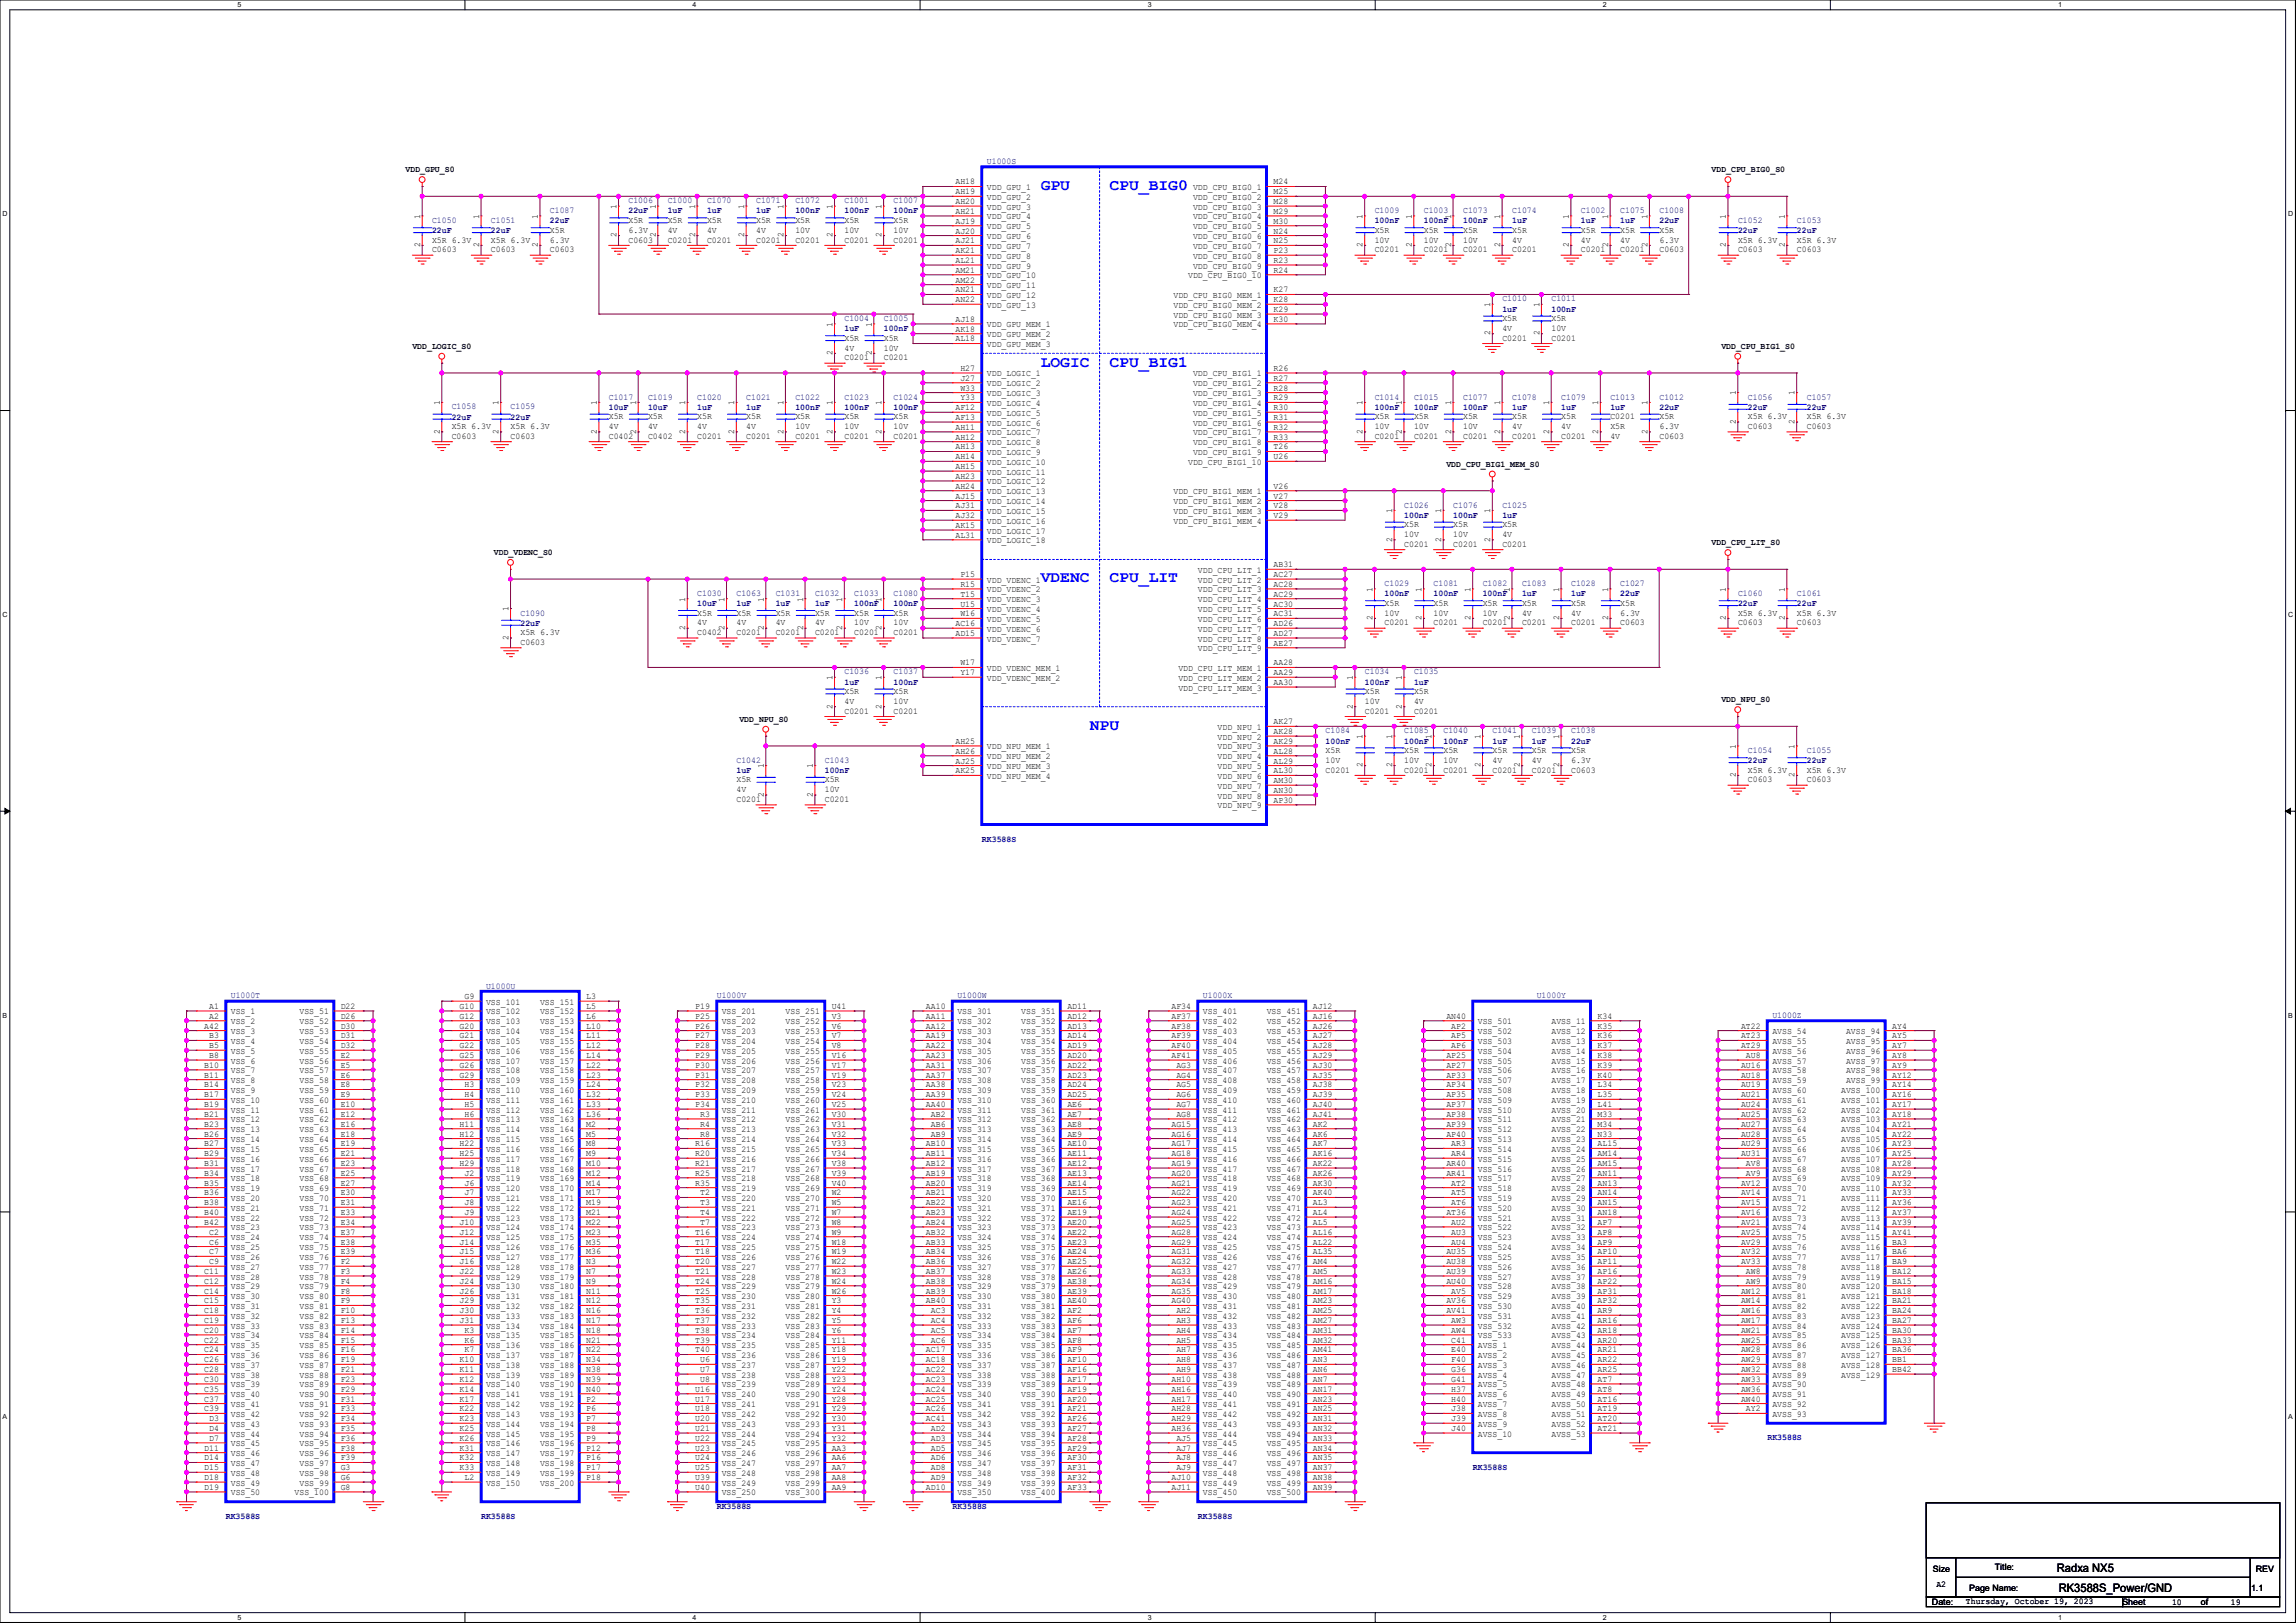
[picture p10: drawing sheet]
<svg xmlns="http://www.w3.org/2000/svg" width="297mm" height="210mm" viewBox="0 0 297 210" stroke-linecap="round" stroke-linejoin="round" font-family="sans-serif">
<defs><g id="words">
<g font-size="2" fill="#00f">
<text x="134.6" y="24.6">GPU</text>
<text x="143.5" y="24.6">CPU_BIG0</text>
<text x="134.6" y="47.4">LOGIC</text>
<text x="143.5" y="47.4">CPU_BIG1</text>
<text x="134.6" y="75.4">VDENC</text>
<text x="143.5" y="75.4">CPU_LIT</text>
<text x="141" y="94.4">NPU</text>
</g>
<g font-size="1.5">
<text x="266.1" y="203.4">Radxa NX5</text>
<text x="266.3" y="206">RK3588S_Power/GND</text>
</g>
<g font-size="1.1">
<text x="52.5" y="22.3">VDD_GPU_S0</text>
<text x="123.6" y="23.9">AH18</text>
<text x="164.7" y="23.9">M24</text>
<text x="221.4" y="22.3">VDD_CPU_BIG0_S0</text>
<text x="54.3" y="28.3" transform="rotate(-90 54.3 28.3)">1</text>
<text x="62" y="28.3" transform="rotate(-90 62 28.3)">1</text>
<text x="69.6" y="28.3" transform="rotate(-90 69.6 28.3)">1</text>
<text x="79.7" y="27" transform="rotate(-90 79.7 27)">1</text>
<text x="81.3" y="28.9">X5R</text>
<text x="84.8" y="27" transform="rotate(-90 84.8 27)">1</text>
<text x="86.4" y="28.9">X5R</text>
<text x="89.9" y="27" transform="rotate(-90 89.9 27)">1</text>
<text x="91.5" y="28.9">X5R</text>
<text x="96.3" y="27" transform="rotate(-90 96.3 27)">1</text>
<text x="97.8" y="28.9">X5R</text>
<text x="101.3" y="27" transform="rotate(-90 101.3 27)">1</text>
<text x="102.9" y="28.9">X5R</text>
<text x="107.7" y="27" transform="rotate(-90 107.7 27)">1</text>
<text x="109.2" y="28.9">X5R</text>
<text x="114" y="27" transform="rotate(-90 114 27)">1</text>
<text x="115.6" y="28.9">X5R</text>
<text x="123.6" y="25.1">AH19</text>
<text x="123.6" y="26.4">AH20</text>
<text x="123.6" y="27.7">AH21</text>
<text x="123.6" y="28.9">AJ19</text>
<text x="127.7" y="24.6">VDD_GPU_1</text>
<text x="127.7" y="25.9">VDD_GPU_2</text>
<text x="127.7" y="27.1">VDD_GPU_3</text>
<text x="127.7" y="28.4">VDD_GPU_4</text>
<text x="127.7" y="29.7">VDD_GPU_5</text>
<text x="154.3" y="24.6">VDD_CPU_BIG0_1</text>
<text x="154.3" y="25.9">VDD_CPU_BIG0_2</text>
<text x="154.3" y="27.1">VDD_CPU_BIG0_3</text>
<text x="154.3" y="28.4">VDD_CPU_BIG0_4</text>
<text x="154.3" y="29.7">VDD_CPU_BIG0_5</text>
<text x="164.7" y="25.1">M25</text>
<text x="164.7" y="26.4">M28</text>
<text x="164.7" y="27.7">M29</text>
<text x="164.7" y="28.9">M30</text>
<text x="176.3" y="28.3" transform="rotate(-90 176.3 28.3)">1</text>
<text x="182.6" y="28.3" transform="rotate(-90 182.6 28.3)">1</text>
<text x="187.7" y="28.3" transform="rotate(-90 187.7 28.3)">1</text>
<text x="194" y="28.3" transform="rotate(-90 194 28.3)">1</text>
<text x="202.9" y="28.3" transform="rotate(-90 202.9 28.3)">1</text>
<text x="208" y="28.3" transform="rotate(-90 208 28.3)">1</text>
<text x="213.1" y="28.3" transform="rotate(-90 213.1 28.3)">1</text>
<text x="223.3" y="28.3" transform="rotate(-90 223.3 28.3)">1</text>
<text x="230.9" y="28.3" transform="rotate(-90 230.9 28.3)">1</text>
<text x="54.3" y="32" transform="rotate(-90 54.3 32)">2</text>
<text x="55.9" y="32.7">C0603</text>
<text x="55.9" y="31.4">X5R 6.3V</text>
<text x="62" y="32" transform="rotate(-90 62 32)">2</text>
<text x="63.5" y="32.7">C0603</text>
<text x="63.5" y="31.4">X5R 6.3V</text>
<text x="69.6" y="32" transform="rotate(-90 69.6 32)">2</text>
<text x="71.1" y="32.7">C0603</text>
<text x="71.1" y="30.1">X5R</text>
<text x="71.1" y="31.4">6.3V</text>
<text x="79.7" y="30.7" transform="rotate(-90 79.7 30.7)">2</text>
<text x="81.3" y="31.4">C0603</text>
<text x="81.3" y="30.1">6.3V</text>
<text x="84.8" y="30.7" transform="rotate(-90 84.8 30.7)">2</text>
<text x="86.4" y="31.4">C0201</text>
<text x="86.4" y="30.1">4V</text>
<text x="89.9" y="30.7" transform="rotate(-90 89.9 30.7)">2</text>
<text x="91.5" y="31.4">C0201</text>
<text x="91.5" y="30.1">4V</text>
<text x="96.3" y="30.7" transform="rotate(-90 96.3 30.7)">2</text>
<text x="97.8" y="31.4">C0201</text>
<text x="97.8" y="30.1">4V</text>
<text x="101.3" y="30.7" transform="rotate(-90 101.3 30.7)">2</text>
<text x="102.9" y="31.4">C0201</text>
<text x="102.9" y="30.1">10V</text>
<text x="107.7" y="30.7" transform="rotate(-90 107.7 30.7)">2</text>
<text x="109.2" y="31.4">C0201</text>
<text x="109.2" y="30.1">10V</text>
<text x="114" y="30.7" transform="rotate(-90 114 30.7)">2</text>
<text x="115.6" y="31.4">C0201</text>
<text x="115.6" y="30.1">10V</text>
<text x="123.6" y="30.2">AJ20</text>
<text x="123.6" y="31.5">AJ21</text>
<text x="123.6" y="32.8">AK21</text>
<text x="123.6" y="34">AL21</text>
<text x="123.6" y="35.3">AM21</text>
<text x="127.7" y="30.9">VDD_GPU_6</text>
<text x="127.7" y="32.2">VDD_GPU_7</text>
<text x="127.7" y="33.5">VDD_GPU_8</text>
<text x="127.7" y="34.7">VDD_GPU_9</text>
<text x="154.3" y="30.9">VDD_CPU_BIG0_6</text>
<text x="154.3" y="32.2">VDD_CPU_BIG0_7</text>
<text x="154.3" y="33.5">VDD_CPU_BIG0_8</text>
<text x="154.3" y="34.7">VDD_CPU_BIG0_9</text>
<text x="164.7" y="30.2">N24</text>
<text x="164.7" y="31.5">N25</text>
<text x="164.7" y="32.8">P23</text>
<text x="164.7" y="34">R23</text>
<text x="164.7" y="35.3">R24</text>
<text x="176.3" y="32" transform="rotate(-90 176.3 32)">2</text>
<text x="177.8" y="32.7">C0201</text>
<text x="177.8" y="30.1">X5R</text>
<text x="177.8" y="31.4">10V</text>
<text x="182.6" y="32" transform="rotate(-90 182.6 32)">2</text>
<text x="184.2" y="32.7">C0201</text>
<text x="184.2" y="30.1">X5R</text>
<text x="184.2" y="31.4">10V</text>
<text x="187.7" y="32" transform="rotate(-90 187.7 32)">2</text>
<text x="189.3" y="32.7">C0201</text>
<text x="189.3" y="30.1">X5R</text>
<text x="189.3" y="31.4">10V</text>
<text x="194" y="32" transform="rotate(-90 194 32)">2</text>
<text x="195.6" y="32.7">C0201</text>
<text x="195.6" y="30.1">X5R</text>
<text x="195.6" y="31.4">4V</text>
<text x="202.9" y="32" transform="rotate(-90 202.9 32)">2</text>
<text x="204.5" y="32.7">C0201</text>
<text x="204.5" y="30.1">X5R</text>
<text x="204.5" y="31.4">4V</text>
<text x="208" y="32" transform="rotate(-90 208 32)">2</text>
<text x="209.6" y="32.7">C0201</text>
<text x="209.6" y="30.1">X5R</text>
<text x="209.6" y="31.4">4V</text>
<text x="213.1" y="32" transform="rotate(-90 213.1 32)">2</text>
<text x="214.7" y="32.7">C0603</text>
<text x="214.7" y="30.1">X5R</text>
<text x="214.7" y="31.4">6.3V</text>
<text x="223.3" y="32" transform="rotate(-90 223.3 32)">2</text>
<text x="224.8" y="32.7">C0603</text>
<text x="224.8" y="31.4">X5R 6.3V</text>
<text x="230.9" y="32" transform="rotate(-90 230.9 32)">2</text>
<text x="232.4" y="32.7">C0603</text>
<text x="232.4" y="31.4">X5R 6.3V</text>
<text x="123.6" y="41.6">AJ18</text>
<text x="123.6" y="36.6">AM22</text>
<text x="123.6" y="37.8">AN21</text>
<text x="123.6" y="39.1">AN22</text>
<text x="127.7" y="36">VDD_GPU_10</text>
<text x="127.7" y="37.3">VDD_GPU_11</text>
<text x="127.7" y="38.6">VDD_GPU_12</text>
<text x="127.7" y="39.8">VDD_GPU_13</text>
<text x="151.8" y="38.6">VDD_CPU_BIG0_MEM_1</text>
<text x="151.8" y="39.8">VDD_CPU_BIG0_MEM_2</text>
<text x="151.8" y="41.1">VDD_CPU_BIG0_MEM_3</text>
<text x="153.7" y="36">VDD_CPU_BIG0_10</text>
<text x="164.7" y="37.8">K27</text>
<text x="164.7" y="39.1">K28</text>
<text x="164.7" y="40.4">K29</text>
<text x="164.7" y="41.6">K30</text>
<text x="192.8" y="39.7" transform="rotate(-90 192.8 39.7)">1</text>
<text x="194.3" y="41.6">X5R</text>
<text x="199.1" y="39.7" transform="rotate(-90 199.1 39.7)">1</text>
<text x="200.7" y="41.6">X5R</text>
<text x="53.3" y="45.1">VDD_LOGIC_S0</text>
<text x="107.7" y="45.9" transform="rotate(-90 107.7 45.9)">2</text>
<text x="107.7" y="42.3" transform="rotate(-90 107.7 42.3)">1</text>
<text x="109.2" y="46.6">C0201</text>
<text x="109.2" y="44.1">X5R</text>
<text x="109.2" y="45.4">4V</text>
<text x="112.8" y="45.9" transform="rotate(-90 112.8 45.9)">2</text>
<text x="112.8" y="42.3" transform="rotate(-90 112.8 42.3)">1</text>
<text x="114.3" y="46.6">C0201</text>
<text x="114.3" y="44.1">X5R</text>
<text x="114.3" y="45.4">10V</text>
<text x="123.6" y="42.9">AK18</text>
<text x="123.6" y="44.2">AL18</text>
<text x="124.2" y="48">H27</text>
<text x="127.7" y="42.4">VDD_GPU_MEM_1</text>
<text x="127.7" y="43.6">VDD_GPU_MEM_2</text>
<text x="127.7" y="44.9">VDD_GPU_MEM_3</text>
<text x="151.8" y="42.4">VDD_CPU_BIG0_MEM_4</text>
<text x="164.7" y="48">R26</text>
<text x="192.8" y="43.4" transform="rotate(-90 192.8 43.4)">2</text>
<text x="194.3" y="44.1">C0201</text>
<text x="194.3" y="42.8">4V</text>
<text x="199.1" y="43.4" transform="rotate(-90 199.1 43.4)">2</text>
<text x="200.7" y="44.1">C0201</text>
<text x="200.7" y="42.8">10V</text>
<text x="222.7" y="45.1">VDD_CPU_BIG1_S0</text>
<text x="56.9" y="52.4" transform="rotate(-90 56.9 52.4)">1</text>
<text x="64.5" y="52.4" transform="rotate(-90 64.5 52.4)">1</text>
<text x="77.2" y="52.4" transform="rotate(-90 77.2 52.4)">1</text>
<text x="82.3" y="52.4" transform="rotate(-90 82.3 52.4)">1</text>
<text x="88.6" y="52.4" transform="rotate(-90 88.6 52.4)">1</text>
<text x="95" y="52.4" transform="rotate(-90 95 52.4)">1</text>
<text x="101.3" y="52.4" transform="rotate(-90 101.3 52.4)">1</text>
<text x="107.7" y="52.4" transform="rotate(-90 107.7 52.4)">1</text>
<text x="114" y="52.4" transform="rotate(-90 114 52.4)">1</text>
<text x="123.6" y="53.1">AF12</text>
<text x="124.2" y="49.3">J27</text>
<text x="124.2" y="50.5">W33</text>
<text x="124.2" y="51.8">Y33</text>
<text x="127.7" y="48.7">VDD_LOGIC_1</text>
<text x="127.7" y="50">VDD_LOGIC_2</text>
<text x="127.7" y="51.3">VDD_LOGIC_3</text>
<text x="127.7" y="52.5">VDD_LOGIC_4</text>
<text x="127.7" y="53.8">VDD_LOGIC_5</text>
<text x="154.3" y="48.7">VDD_CPU_BIG1_1</text>
<text x="154.3" y="50">VDD_CPU_BIG1_2</text>
<text x="154.3" y="51.3">VDD_CPU_BIG1_3</text>
<text x="154.3" y="52.5">VDD_CPU_BIG1_4</text>
<text x="154.3" y="53.8">VDD_CPU_BIG1_5</text>
<text x="164.7" y="49.3">R27</text>
<text x="164.7" y="50.5">R28</text>
<text x="164.7" y="51.8">R29</text>
<text x="164.7" y="53.1">R30</text>
<text x="176.3" y="52.4" transform="rotate(-90 176.3 52.4)">1</text>
<text x="181.3" y="52.4" transform="rotate(-90 181.3 52.4)">1</text>
<text x="187.7" y="52.4" transform="rotate(-90 187.7 52.4)">1</text>
<text x="194" y="52.4" transform="rotate(-90 194 52.4)">1</text>
<text x="200.4" y="52.4" transform="rotate(-90 200.4 52.4)">1</text>
<text x="206.7" y="52.4" transform="rotate(-90 206.7 52.4)">1</text>
<text x="213.1" y="52.4" transform="rotate(-90 213.1 52.4)">1</text>
<text x="224.5" y="51.2" transform="rotate(-90 224.5 51.2)">1</text>
<text x="232.1" y="51.2" transform="rotate(-90 232.1 51.2)">1</text>
<text x="56.9" y="56.1" transform="rotate(-90 56.9 56.1)">2</text>
<text x="58.4" y="56.8">C0603</text>
<text x="58.4" y="55.5">X5R 6.3V</text>
<text x="64.5" y="56.1" transform="rotate(-90 64.5 56.1)">2</text>
<text x="66.1" y="56.8">C0603</text>
<text x="66.1" y="55.5">X5R 6.3V</text>
<text x="77.2" y="56.1" transform="rotate(-90 77.2 56.1)">2</text>
<text x="78.8" y="56.8">C0402</text>
<text x="78.8" y="54.3">X5R</text>
<text x="78.8" y="55.5">4V</text>
<text x="82.3" y="56.1" transform="rotate(-90 82.3 56.1)">2</text>
<text x="83.8" y="56.8">C0402</text>
<text x="83.8" y="54.3">X5R</text>
<text x="83.8" y="55.5">4V</text>
<text x="88.6" y="56.1" transform="rotate(-90 88.6 56.1)">2</text>
<text x="90.2" y="56.8">C0201</text>
<text x="90.2" y="54.3">X5R</text>
<text x="90.2" y="55.5">4V</text>
<text x="95" y="56.1" transform="rotate(-90 95 56.1)">2</text>
<text x="96.5" y="56.8">C0201</text>
<text x="96.5" y="54.3">X5R</text>
<text x="96.5" y="55.5">4V</text>
<text x="101.3" y="56.1" transform="rotate(-90 101.3 56.1)">2</text>
<text x="102.9" y="56.8">C0201</text>
<text x="102.9" y="54.3">X5R</text>
<text x="102.9" y="55.5">10V</text>
<text x="107.7" y="56.1" transform="rotate(-90 107.7 56.1)">2</text>
<text x="109.2" y="56.8">C0201</text>
<text x="109.2" y="54.3">X5R</text>
<text x="109.2" y="55.5">10V</text>
<text x="114" y="56.1" transform="rotate(-90 114 56.1)">2</text>
<text x="115.6" y="56.8">C0201</text>
<text x="115.6" y="54.3">X5R</text>
<text x="115.6" y="55.5">10V</text>
<text x="123.6" y="54.3">AF13</text>
<text x="123.6" y="55.6">AH11</text>
<text x="123.6" y="56.9">AH12</text>
<text x="123.6" y="58.2">AH13</text>
<text x="123.6" y="59.4">AH14</text>
<text x="127.7" y="55.1">VDD_LOGIC_6</text>
<text x="127.7" y="56.3">VDD_LOGIC_7</text>
<text x="127.7" y="57.6">VDD_LOGIC_8</text>
<text x="127.7" y="58.9">VDD_LOGIC_9</text>
<text x="154.3" y="55.1">VDD_CPU_BIG1_6</text>
<text x="154.3" y="56.3">VDD_CPU_BIG1_7</text>
<text x="154.3" y="57.6">VDD_CPU_BIG1_8</text>
<text x="154.3" y="58.9">VDD_CPU_BIG1_9</text>
<text x="164.7" y="54.3">R31</text>
<text x="164.7" y="55.6">R32</text>
<text x="164.7" y="56.9">R33</text>
<text x="164.7" y="58.2">T26</text>
<text x="164.7" y="59.4">U26</text>
<text x="176.3" y="56.1" transform="rotate(-90 176.3 56.1)">2</text>
<text x="177.8" y="56.8">C0201</text>
<text x="177.8" y="54.3">X5R</text>
<text x="177.8" y="55.5">10V</text>
<text x="181.3" y="56.1" transform="rotate(-90 181.3 56.1)">2</text>
<text x="182.9" y="56.8">C0201</text>
<text x="182.9" y="54.3">X5R</text>
<text x="182.9" y="55.5">10V</text>
<text x="187.7" y="56.1" transform="rotate(-90 187.7 56.1)">2</text>
<text x="189.3" y="56.8">C0201</text>
<text x="189.3" y="54.3">X5R</text>
<text x="189.3" y="55.5">10V</text>
<text x="194" y="56.1" transform="rotate(-90 194 56.1)">2</text>
<text x="195.6" y="56.8">C0201</text>
<text x="195.6" y="54.3">X5R</text>
<text x="195.6" y="55.5">4V</text>
<text x="200.4" y="56.1" transform="rotate(-90 200.4 56.1)">2</text>
<text x="202" y="56.8">C0201</text>
<text x="202" y="54.3">X5R</text>
<text x="202" y="55.5">4V</text>
<text x="206.7" y="56.1" transform="rotate(-90 206.7 56.1)">2</text>
<text x="208.3" y="54.3">C0201</text>
<text x="208.3" y="55.5">X5R</text>
<text x="208.3" y="56.8">4V</text>
<text x="213.1" y="56.1" transform="rotate(-90 213.1 56.1)">2</text>
<text x="214.7" y="56.8">C0603</text>
<text x="214.7" y="54.3">X5R</text>
<text x="214.7" y="55.5">6.3V</text>
<text x="224.5" y="54.8" transform="rotate(-90 224.5 54.8)">2</text>
<text x="226.1" y="55.5">C0603</text>
<text x="226.1" y="54.3">X5R 6.3V</text>
<text x="232.1" y="54.8" transform="rotate(-90 232.1 54.8)">2</text>
<text x="233.7" y="55.5">C0603</text>
<text x="233.7" y="54.3">X5R 6.3V</text>
<text x="123.6" y="60.7">AH15</text>
<text x="123.6" y="62">AH23</text>
<text x="123.6" y="63.2">AH24</text>
<text x="123.6" y="64.5">AJ15</text>
<text x="123.6" y="65.8">AJ31</text>
<text x="127.7" y="60.1">VDD_LOGIC_10</text>
<text x="127.7" y="61.4">VDD_LOGIC_11</text>
<text x="127.7" y="62.7">VDD_LOGIC_12</text>
<text x="127.7" y="64">VDD_LOGIC_13</text>
<text x="127.7" y="65.2">VDD_LOGIC_14</text>
<text x="151.8" y="64">VDD_CPU_BIG1_MEM_1</text>
<text x="151.8" y="65.2">VDD_CPU_BIG1_MEM_2</text>
<text x="153.7" y="60.1">VDD_CPU_BIG1_10</text>
<text x="164.7" y="63.2">V26</text>
<text x="164.7" y="64.5">V27</text>
<text x="164.7" y="65.8">V28</text>
<text x="187.1" y="60.4">VDD_CPU_BIG1_MEM_S0</text>
<text x="63.9" y="71.8">VDD_VDENC_S0</text>
<text x="123.6" y="69.6">AL31</text>
<text x="123.6" y="67">AJ32</text>
<text x="123.6" y="68.3">AK15</text>
<text x="127.7" y="70.3">VDD_LOGIC_18</text>
<text x="127.7" y="66.5">VDD_LOGIC_15</text>
<text x="127.7" y="67.8">VDD_LOGIC_16</text>
<text x="127.7" y="69">VDD_LOGIC_17</text>
<text x="151.8" y="66.5">VDD_CPU_BIG1_MEM_3</text>
<text x="151.8" y="67.8">VDD_CPU_BIG1_MEM_4</text>
<text x="164.7" y="67">V29</text>
<text x="180.1" y="70.1" transform="rotate(-90 180.1 70.1)">2</text>
<text x="180.1" y="66.4" transform="rotate(-90 180.1 66.4)">1</text>
<text x="181.6" y="70.8">C0201</text>
<text x="181.6" y="68.2">X5R</text>
<text x="181.6" y="69.5">10V</text>
<text x="186.4" y="70.1" transform="rotate(-90 186.4 70.1)">2</text>
<text x="186.4" y="66.4" transform="rotate(-90 186.4 66.4)">1</text>
<text x="188" y="70.8">C0201</text>
<text x="188" y="68.2">X5R</text>
<text x="188" y="69.5">10V</text>
<text x="192.8" y="70.1" transform="rotate(-90 192.8 70.1)">2</text>
<text x="192.8" y="66.4" transform="rotate(-90 192.8 66.4)">1</text>
<text x="194.3" y="70.8">C0201</text>
<text x="194.3" y="68.2">X5R</text>
<text x="194.3" y="69.5">4V</text>
<text x="221.4" y="70.5">VDD_CPU_LIT_S0</text>
<text x="88.6" y="77.8" transform="rotate(-90 88.6 77.8)">1</text>
<text x="93.7" y="77.8" transform="rotate(-90 93.7 77.8)">1</text>
<text x="98.8" y="77.8" transform="rotate(-90 98.8 77.8)">1</text>
<text x="103.9" y="77.8" transform="rotate(-90 103.9 77.8)">1</text>
<text x="109" y="77.8" transform="rotate(-90 109 77.8)">1</text>
<text x="114" y="77.8" transform="rotate(-90 114 77.8)">1</text>
<text x="124.2" y="74.7">P15</text>
<text x="124.2" y="75.9">R15</text>
<text x="124.2" y="77.2">T15</text>
<text x="127.7" y="75.4">VDD_VDENC_1</text>
<text x="127.7" y="76.7">VDD_VDENC_2</text>
<text x="127.7" y="77.9">VDD_VDENC_3</text>
<text x="155" y="74.1">VDD_CPU_LIT_1</text>
<text x="155" y="75.4">VDD_CPU_LIT_2</text>
<text x="155" y="76.7">VDD_CPU_LIT_3</text>
<text x="155" y="77.9">VDD_CPU_LIT_4</text>
<text x="164.7" y="73.4">AB31</text>
<text x="164.7" y="74.7">AC27</text>
<text x="164.7" y="75.9">AC28</text>
<text x="164.7" y="77.2">AC29</text>
<text x="177.5" y="76.6" transform="rotate(-90 177.5 76.6)">1</text>
<text x="183.9" y="76.6" transform="rotate(-90 183.9 76.6)">1</text>
<text x="190.2" y="76.6" transform="rotate(-90 190.2 76.6)">1</text>
<text x="195.3" y="76.6" transform="rotate(-90 195.3 76.6)">1</text>
<text x="201.7" y="76.6" transform="rotate(-90 201.7 76.6)">1</text>
<text x="208" y="76.6" transform="rotate(-90 208 76.6)">1</text>
<text x="223.3" y="76.6" transform="rotate(-90 223.3 76.6)">1</text>
<text x="230.9" y="76.6" transform="rotate(-90 230.9 76.6)">1</text>
<text x="65.8" y="82.8" transform="rotate(-90 65.8 82.8)">2</text>
<text x="65.8" y="79.1" transform="rotate(-90 65.8 79.1)">1</text>
<text x="67.3" y="83.5">C0603</text>
<text x="67.3" y="82.2">X5R 6.3V</text>
<text x="88.6" y="81.5" transform="rotate(-90 88.6 81.5)">2</text>
<text x="90.2" y="82.2">C0402</text>
<text x="90.2" y="79.7">X5R</text>
<text x="90.2" y="80.9">4V</text>
<text x="93.7" y="81.5" transform="rotate(-90 93.7 81.5)">2</text>
<text x="95.3" y="82.2">C0201</text>
<text x="95.3" y="79.7">X5R</text>
<text x="95.3" y="80.9">4V</text>
<text x="98.8" y="81.5" transform="rotate(-90 98.8 81.5)">2</text>
<text x="100.3" y="82.2">C0201</text>
<text x="100.3" y="79.7">X5R</text>
<text x="100.3" y="80.9">4V</text>
<text x="103.9" y="81.5" transform="rotate(-90 103.9 81.5)">2</text>
<text x="105.4" y="82.2">C0201</text>
<text x="105.4" y="79.7">X5R</text>
<text x="105.4" y="80.9">4V</text>
<text x="109" y="81.5" transform="rotate(-90 109 81.5)">2</text>
<text x="110.5" y="82.2">C0201</text>
<text x="110.5" y="79.7">X5R</text>
<text x="110.5" y="80.9">10V</text>
<text x="114" y="81.5" transform="rotate(-90 114 81.5)">2</text>
<text x="115.6" y="82.2">C0201</text>
<text x="115.6" y="79.7">X5R</text>
<text x="115.6" y="80.9">10V</text>
<text x="123.6" y="81">AC16</text>
<text x="123.6" y="82.3">AD15</text>
<text x="124.2" y="79.7">W16</text>
<text x="124.2" y="78.5">U15</text>
<text x="127.7" y="80.5">VDD_VDENC_5</text>
<text x="127.7" y="79.2">VDD_VDENC_4</text>
<text x="127.7" y="81.7">VDD_VDENC_6</text>
<text x="127.7" y="83">VDD_VDENC_7</text>
<text x="155" y="79.2">VDD_CPU_LIT_5</text>
<text x="155" y="80.5">VDD_CPU_LIT_6</text>
<text x="155" y="81.7">VDD_CPU_LIT_7</text>
<text x="155" y="83">VDD_CPU_LIT_8</text>
<text x="164.7" y="78.5">AC30</text>
<text x="164.7" y="79.7">AC31</text>
<text x="164.7" y="81">AD26</text>
<text x="164.7" y="82.3">AD27</text>
<text x="164.7" y="83.6">AE27</text>
<text x="177.5" y="80.2" transform="rotate(-90 177.5 80.2)">2</text>
<text x="179.1" y="80.9">C0201</text>
<text x="179.1" y="78.4">X5R</text>
<text x="179.1" y="79.7">10V</text>
<text x="183.9" y="80.2" transform="rotate(-90 183.9 80.2)">2</text>
<text x="185.5" y="80.9">C0201</text>
<text x="185.5" y="78.4">X5R</text>
<text x="185.5" y="79.7">10V</text>
<text x="190.2" y="80.2" transform="rotate(-90 190.2 80.2)">2</text>
<text x="191.8" y="80.9">C0201</text>
<text x="191.8" y="78.4">X5R</text>
<text x="191.8" y="79.7">10V</text>
<text x="195.3" y="80.2" transform="rotate(-90 195.3 80.2)">2</text>
<text x="196.9" y="80.9">C0201</text>
<text x="196.9" y="78.4">X5R</text>
<text x="196.9" y="79.7">4V</text>
<text x="201.7" y="80.2" transform="rotate(-90 201.7 80.2)">2</text>
<text x="203.2" y="80.9">C0201</text>
<text x="203.2" y="78.4">X5R</text>
<text x="203.2" y="79.7">4V</text>
<text x="208" y="80.2" transform="rotate(-90 208 80.2)">2</text>
<text x="209.6" y="80.9">C0603</text>
<text x="209.6" y="78.4">X5R</text>
<text x="209.6" y="79.7">6.3V</text>
<text x="223.3" y="80.2" transform="rotate(-90 223.3 80.2)">2</text>
<text x="224.8" y="80.9">C0603</text>
<text x="224.8" y="79.7">X5R 6.3V</text>
<text x="230.9" y="80.2" transform="rotate(-90 230.9 80.2)">2</text>
<text x="232.4" y="80.9">C0603</text>
<text x="232.4" y="79.7">X5R 6.3V</text>
<text x="107.7" y="88" transform="rotate(-90 107.7 88)">1</text>
<text x="109.2" y="89.8">X5R</text>
<text x="114" y="88" transform="rotate(-90 114 88)">1</text>
<text x="115.6" y="89.8">X5R</text>
<text x="124.2" y="86.1">W17</text>
<text x="124.2" y="87.4">Y17</text>
<text x="127.7" y="86.8">VDD_VDENC_MEM_1</text>
<text x="127.7" y="88.1">VDD_VDENC_MEM_2</text>
<text x="152.4" y="89.4">VDD_CPU_LIT_MEM_3</text>
<text x="152.4" y="86.8">VDD_CPU_LIT_MEM_1</text>
<text x="152.4" y="88.1">VDD_CPU_LIT_MEM_2</text>
<text x="155" y="84.3">VDD_CPU_LIT_9</text>
<text x="164.7" y="88.6">AA30</text>
<text x="164.7" y="86.1">AA28</text>
<text x="164.7" y="87.4">AA29</text>
<text x="175" y="88" transform="rotate(-90 175 88)">1</text>
<text x="176.6" y="89.8">X5R</text>
<text x="181.3" y="88" transform="rotate(-90 181.3 88)">1</text>
<text x="182.9" y="89.8">X5R</text>
<text x="95.6" y="93.4">VDD_NPU_S0</text>
<text x="107.7" y="91.7" transform="rotate(-90 107.7 91.7)">2</text>
<text x="109.2" y="92.4">C0201</text>
<text x="109.2" y="91.1">4V</text>
<text x="114" y="91.7" transform="rotate(-90 114 91.7)">2</text>
<text x="115.6" y="92.4">C0201</text>
<text x="115.6" y="91.1">10V</text>
<text x="157.5" y="94.4">VDD_NPU_1</text>
<text x="157.5" y="95.7">VDD_NPU_2</text>
<text x="164.7" y="93.7">AK27</text>
<text x="164.7" y="95">AK28</text>
<text x="175" y="91.7" transform="rotate(-90 175 91.7)">2</text>
<text x="176.3" y="95.6" transform="rotate(-90 176.3 95.6)">1</text>
<text x="176.6" y="92.4">C0201</text>
<text x="176.6" y="91.1">10V</text>
<text x="180.1" y="95.6" transform="rotate(-90 180.1 95.6)">1</text>
<text x="181.3" y="91.7" transform="rotate(-90 181.3 91.7)">2</text>
<text x="182.9" y="92.4">C0201</text>
<text x="182.9" y="91.1">4V</text>
<text x="185.2" y="95.6" transform="rotate(-90 185.2 95.6)">1</text>
<text x="191.5" y="95.6" transform="rotate(-90 191.5 95.6)">1</text>
<text x="196.6" y="95.6" transform="rotate(-90 196.6 95.6)">1</text>
<text x="201.7" y="95.6" transform="rotate(-90 201.7 95.6)">1</text>
<text x="222.7" y="90.9">VDD_NPU_S0</text>
<text x="95.3" y="101.2">X5R</text>
<text x="98.8" y="99.4" transform="rotate(-90 98.8 99.4)">1</text>
<text x="105.1" y="99.4" transform="rotate(-90 105.1 99.4)">1</text>
<text x="106.7" y="101.2">X5R</text>
<text x="123.6" y="100.1">AK25</text>
<text x="123.6" y="98.8">AJ25</text>
<text x="123.6" y="97.5">AH26</text>
<text x="123.6" y="96.3">AH25</text>
<text x="127.7" y="100.8">VDD_NPU_MEM_4</text>
<text x="127.7" y="99.5">VDD_NPU_MEM_3</text>
<text x="127.7" y="98.2">VDD_NPU_MEM_2</text>
<text x="127.7" y="97">VDD_NPU_MEM_1</text>
<text x="157.5" y="97">VDD_NPU_3</text>
<text x="157.5" y="98.2">VDD_NPU_4</text>
<text x="157.5" y="99.5">VDD_NPU_5</text>
<text x="157.5" y="100.8">VDD_NPU_6</text>
<text x="164.7" y="96.3">AK29</text>
<text x="164.7" y="97.5">AL28</text>
<text x="164.7" y="98.8">AL29</text>
<text x="164.7" y="100.1">AL30</text>
<text x="164.7" y="101.3">AM30</text>
<text x="171.5" y="100">C0201</text>
<text x="171.5" y="97.4">X5R</text>
<text x="171.5" y="98.7">10V</text>
<text x="176.3" y="99.3" transform="rotate(-90 176.3 99.3)">2</text>
<text x="180.1" y="99.3" transform="rotate(-90 180.1 99.3)">2</text>
<text x="181.6" y="100">C0201</text>
<text x="181.6" y="97.4">X5R</text>
<text x="181.6" y="98.7">10V</text>
<text x="185.2" y="99.3" transform="rotate(-90 185.2 99.3)">2</text>
<text x="186.7" y="100">C0201</text>
<text x="186.7" y="97.4">X5R</text>
<text x="186.7" y="98.7">10V</text>
<text x="191.5" y="99.3" transform="rotate(-90 191.5 99.3)">2</text>
<text x="193.1" y="100">C0201</text>
<text x="193.1" y="97.4">X5R</text>
<text x="193.1" y="98.7">4V</text>
<text x="196.6" y="99.3" transform="rotate(-90 196.6 99.3)">2</text>
<text x="198.2" y="100">C0201</text>
<text x="198.2" y="97.4">X5R</text>
<text x="198.2" y="98.7">4V</text>
<text x="201.7" y="99.3" transform="rotate(-90 201.7 99.3)">2</text>
<text x="203.2" y="100">C0603</text>
<text x="203.2" y="97.4">X5R</text>
<text x="203.2" y="98.7">6.3V</text>
<text x="224.5" y="100.6" transform="rotate(-90 224.5 100.6)">2</text>
<text x="224.5" y="96.9" transform="rotate(-90 224.5 96.9)">1</text>
<text x="226.1" y="101.2">C0603</text>
<text x="226.1" y="100">X5R 6.3V</text>
<text x="232.1" y="100.6" transform="rotate(-90 232.1 100.6)">2</text>
<text x="232.1" y="96.9" transform="rotate(-90 232.1 96.9)">1</text>
<text x="233.7" y="101.2">C0603</text>
<text x="233.7" y="100">X5R 6.3V</text>
<text x="95.3" y="103.8">C0201</text>
<text x="95.3" y="102.5">4V</text>
<text x="98.8" y="103.1" transform="rotate(-90 98.8 103.1)">2</text>
<text x="105.1" y="103.1" transform="rotate(-90 105.1 103.1)">2</text>
<text x="106.7" y="103.8">C0201</text>
<text x="106.7" y="102.5">10V</text>
<text x="157.5" y="102.1">VDD_NPU_7</text>
<text x="157.5" y="103.3">VDD_NPU_8</text>
<text x="157.5" y="104.6">VDD_NPU_9</text>
<text x="164.7" y="102.6">AN30</text>
<text x="164.7" y="103.9">AP30</text>
<text x="27.1" y="130.5">A1</text>
<text x="27.1" y="131.8">A2</text>
<text x="29.9" y="131.3">VSS_1</text>
<text x="38.7" y="131.3">VSS_51</text>
<text x="44.1" y="130.5">D22</text>
<text x="44.1" y="131.8">D26</text>
<text x="59.4" y="130.5">G10</text>
<text x="59.4" y="131.8">G12</text>
<text x="60.1" y="129.3">G9</text>
<text x="62.9" y="130">VSS_101</text>
<text x="62.9" y="131.3">VSS_102</text>
<text x="69.9" y="130">VSS_151</text>
<text x="69.9" y="131.3">VSS_152</text>
<text x="75.8" y="129.3">L3</text>
<text x="75.8" y="130.5">L5</text>
<text x="75.8" y="131.8">L6</text>
<text x="89.9" y="130.5">P19</text>
<text x="89.9" y="131.8">P25</text>
<text x="93.4" y="131.3">VSS_201</text>
<text x="101.6" y="131.3">VSS_251</text>
<text x="107.6" y="130.5">U41</text>
<text x="107.6" y="131.8">V3</text>
<text x="119.8" y="130.5">AA10</text>
<text x="119.8" y="131.8">AA11</text>
<text x="123.8" y="131.3">VSS_301</text>
<text x="132.1" y="131.3">VSS_351</text>
<text x="138.1" y="130.5">AD11</text>
<text x="138.1" y="131.8">AD12</text>
<text x="151.5" y="130.5">AF34</text>
<text x="151.5" y="131.8">AF37</text>
<text x="155.6" y="131.3">VSS_401</text>
<text x="163.9" y="131.3">VSS_451</text>
<text x="169.8" y="130.5">AJ12</text>
<text x="169.8" y="131.8">AJ16</text>
<text x="187.1" y="131.8">AN40</text>
<text x="206.7" y="131.8">K34</text>
<text x="26.4" y="133.1">A42</text>
<text x="27.1" y="134.4">B3</text>
<text x="27.1" y="135.6">B5</text>
<text x="27.1" y="136.9">B8</text>
<text x="29.9" y="132.5">VSS_2</text>
<text x="29.9" y="133.8">VSS_3</text>
<text x="29.9" y="135.1">VSS_4</text>
<text x="29.9" y="136.3">VSS_5</text>
<text x="29.9" y="137.6">VSS_6</text>
<text x="38.7" y="132.5">VSS_52</text>
<text x="38.7" y="133.8">VSS_53</text>
<text x="38.7" y="135.1">VSS_54</text>
<text x="38.7" y="136.3">VSS_55</text>
<text x="38.7" y="137.6">VSS_56</text>
<text x="44.1" y="133.1">D30</text>
<text x="44.1" y="134.4">D31</text>
<text x="44.1" y="135.6">D32</text>
<text x="44.1" y="136.9">E2</text>
<text x="59.4" y="133.1">G20</text>
<text x="59.4" y="134.4">G21</text>
<text x="59.4" y="135.6">G22</text>
<text x="59.4" y="136.9">G25</text>
<text x="62.9" y="132.5">VSS_103</text>
<text x="62.9" y="133.8">VSS_104</text>
<text x="62.9" y="135.1">VSS_105</text>
<text x="62.9" y="136.3">VSS_106</text>
<text x="62.9" y="137.6">VSS_107</text>
<text x="69.9" y="132.5">VSS_153</text>
<text x="69.9" y="133.8">VSS_154</text>
<text x="69.9" y="135.1">VSS_155</text>
<text x="69.9" y="136.3">VSS_156</text>
<text x="69.9" y="137.6">VSS_157</text>
<text x="75.8" y="133.1">L10</text>
<text x="75.8" y="134.4">L11</text>
<text x="75.8" y="135.6">L12</text>
<text x="75.8" y="136.9">L14</text>
<text x="89.9" y="133.1">P26</text>
<text x="89.9" y="134.4">P27</text>
<text x="89.9" y="135.6">P28</text>
<text x="89.9" y="136.9">P29</text>
<text x="93.4" y="132.5">VSS_202</text>
<text x="93.4" y="133.8">VSS_203</text>
<text x="93.4" y="135.1">VSS_204</text>
<text x="93.4" y="136.3">VSS_205</text>
<text x="93.4" y="137.6">VSS_206</text>
<text x="101.6" y="132.5">VSS_252</text>
<text x="101.6" y="133.8">VSS_253</text>
<text x="101.6" y="135.1">VSS_254</text>
<text x="101.6" y="136.3">VSS_255</text>
<text x="101.6" y="137.6">VSS_256</text>
<text x="107.6" y="133.1">V6</text>
<text x="107.6" y="134.4">V7</text>
<text x="107.6" y="135.6">V8</text>
<text x="107.6" y="136.9">V16</text>
<text x="119.8" y="133.1">AA12</text>
<text x="119.8" y="134.4">AA19</text>
<text x="119.8" y="135.6">AA22</text>
<text x="119.8" y="136.9">AA23</text>
<text x="123.8" y="132.5">VSS_302</text>
<text x="123.8" y="133.8">VSS_303</text>
<text x="123.8" y="135.1">VSS_304</text>
<text x="123.8" y="136.3">VSS_305</text>
<text x="123.8" y="137.6">VSS_306</text>
<text x="132.1" y="132.5">VSS_352</text>
<text x="132.1" y="133.8">VSS_353</text>
<text x="132.1" y="135.1">VSS_354</text>
<text x="132.1" y="136.3">VSS_355</text>
<text x="132.1" y="137.6">VSS_356</text>
<text x="138.1" y="133.1">AD13</text>
<text x="138.1" y="134.4">AD14</text>
<text x="138.1" y="135.6">AD19</text>
<text x="138.1" y="136.9">AD20</text>
<text x="151.5" y="133.1">AF38</text>
<text x="151.5" y="134.4">AF39</text>
<text x="151.5" y="135.6">AF40</text>
<text x="151.5" y="136.9">AF41</text>
<text x="155.6" y="132.5">VSS_402</text>
<text x="155.6" y="133.8">VSS_403</text>
<text x="155.6" y="135.1">VSS_404</text>
<text x="155.6" y="136.3">VSS_405</text>
<text x="155.6" y="137.6">VSS_406</text>
<text x="163.9" y="132.5">VSS_452</text>
<text x="163.9" y="133.8">VSS_453</text>
<text x="163.9" y="135.1">VSS_454</text>
<text x="163.9" y="136.3">VSS_455</text>
<text x="163.9" y="137.6">VSS_456</text>
<text x="169.8" y="133.1">AJ26</text>
<text x="169.8" y="134.4">AJ27</text>
<text x="169.8" y="135.6">AJ28</text>
<text x="169.8" y="136.9">AJ29</text>
<text x="187.1" y="136.9">AP25</text>
<text x="187.7" y="133.1">AP2</text>
<text x="187.7" y="134.4">AP5</text>
<text x="187.7" y="135.6">AP6</text>
<text x="191.2" y="132.5">VSS_501</text>
<text x="191.2" y="133.8">VSS_502</text>
<text x="191.2" y="135.1">VSS_503</text>
<text x="191.2" y="136.3">VSS_504</text>
<text x="191.2" y="137.6">VSS_505</text>
<text x="200.7" y="132.5">AVSS_11</text>
<text x="200.7" y="133.8">AVSS_12</text>
<text x="200.7" y="135.1">AVSS_13</text>
<text x="200.7" y="136.3">AVSS_14</text>
<text x="200.7" y="137.6">AVSS_15</text>
<text x="206.7" y="133.1">K35</text>
<text x="206.7" y="134.4">K36</text>
<text x="206.7" y="135.6">K37</text>
<text x="206.7" y="136.9">K38</text>
<text x="225.2" y="133.1">AT22</text>
<text x="225.2" y="134.4">AT23</text>
<text x="225.2" y="135.6">AT29</text>
<text x="225.8" y="136.9">AU8</text>
<text x="229.3" y="133.8">AVSS_54</text>
<text x="229.3" y="135.1">AVSS_55</text>
<text x="229.3" y="136.3">AVSS_56</text>
<text x="229.3" y="137.6">AVSS_57</text>
<text x="238.8" y="133.8">AVSS_94</text>
<text x="238.8" y="135.1">AVSS_95</text>
<text x="238.8" y="136.3">AVSS_96</text>
<text x="238.8" y="137.6">AVSS_97</text>
<text x="244.8" y="133.1">AY4</text>
<text x="244.8" y="134.4">AY5</text>
<text x="244.8" y="135.6">AY7</text>
<text x="244.8" y="136.9">AY8</text>
<text x="26.4" y="138.2">B10</text>
<text x="26.4" y="139.4">B11</text>
<text x="26.4" y="140.7">B14</text>
<text x="26.4" y="142">B17</text>
<text x="26.4" y="143.2">B19</text>
<text x="29.9" y="138.9">VSS_7</text>
<text x="29.9" y="140.2">VSS_8</text>
<text x="29.9" y="141.4">VSS_9</text>
<text x="29.9" y="142.7">VSS_10</text>
<text x="29.9" y="144">VSS_11</text>
<text x="38.7" y="138.9">VSS_57</text>
<text x="38.7" y="140.2">VSS_58</text>
<text x="38.7" y="141.4">VSS_59</text>
<text x="38.7" y="142.7">VSS_60</text>
<text x="38.7" y="144">VSS_61</text>
<text x="44.1" y="138.2">E5</text>
<text x="44.1" y="139.4">E6</text>
<text x="44.1" y="140.7">E8</text>
<text x="44.1" y="142">E9</text>
<text x="44.1" y="143.2">E10</text>
<text x="59.4" y="138.2">G26</text>
<text x="59.4" y="139.4">G29</text>
<text x="60.1" y="140.7">H3</text>
<text x="60.1" y="142">H4</text>
<text x="60.1" y="143.2">H5</text>
<text x="62.9" y="138.9">VSS_108</text>
<text x="62.9" y="140.2">VSS_109</text>
<text x="62.9" y="141.4">VSS_110</text>
<text x="62.9" y="142.7">VSS_111</text>
<text x="62.9" y="144">VSS_112</text>
<text x="69.9" y="138.9">VSS_158</text>
<text x="69.9" y="140.2">VSS_159</text>
<text x="69.9" y="141.4">VSS_160</text>
<text x="69.9" y="142.7">VSS_161</text>
<text x="69.9" y="144">VSS_162</text>
<text x="75.8" y="138.2">L22</text>
<text x="75.8" y="139.4">L23</text>
<text x="75.8" y="140.7">L24</text>
<text x="75.8" y="142">L32</text>
<text x="75.8" y="143.2">L33</text>
<text x="89.9" y="138.2">P30</text>
<text x="89.9" y="139.4">P31</text>
<text x="89.9" y="140.7">P32</text>
<text x="89.9" y="142">P33</text>
<text x="89.9" y="143.2">P34</text>
<text x="93.4" y="138.9">VSS_207</text>
<text x="93.4" y="140.2">VSS_208</text>
<text x="93.4" y="141.4">VSS_209</text>
<text x="93.4" y="142.7">VSS_210</text>
<text x="93.4" y="144">VSS_211</text>
<text x="101.6" y="138.9">VSS_257</text>
<text x="101.6" y="140.2">VSS_258</text>
<text x="101.6" y="141.4">VSS_259</text>
<text x="101.6" y="142.7">VSS_260</text>
<text x="101.6" y="144">VSS_261</text>
<text x="107.6" y="138.2">V17</text>
<text x="107.6" y="139.4">V19</text>
<text x="107.6" y="140.7">V23</text>
<text x="107.6" y="142">V24</text>
<text x="107.6" y="143.2">V25</text>
<text x="119.8" y="138.2">AA31</text>
<text x="119.8" y="139.4">AA37</text>
<text x="119.8" y="140.7">AA38</text>
<text x="119.8" y="142">AA39</text>
<text x="119.8" y="143.2">AA40</text>
<text x="123.8" y="138.9">VSS_307</text>
<text x="123.8" y="140.2">VSS_308</text>
<text x="123.8" y="141.4">VSS_309</text>
<text x="123.8" y="142.7">VSS_310</text>
<text x="123.8" y="144">VSS_311</text>
<text x="132.1" y="138.9">VSS_357</text>
<text x="132.1" y="140.2">VSS_358</text>
<text x="132.1" y="141.4">VSS_359</text>
<text x="132.1" y="142.7">VSS_360</text>
<text x="132.1" y="144">VSS_361</text>
<text x="138.1" y="138.2">AD22</text>
<text x="138.1" y="139.4">AD23</text>
<text x="138.1" y="140.7">AD24</text>
<text x="138.1" y="142">AD25</text>
<text x="138.1" y="143.2">AE6</text>
<text x="152.2" y="138.2">AG3</text>
<text x="152.2" y="139.4">AG4</text>
<text x="152.2" y="140.7">AG5</text>
<text x="152.2" y="142">AG6</text>
<text x="152.2" y="143.2">AG7</text>
<text x="155.6" y="138.9">VSS_407</text>
<text x="155.6" y="140.2">VSS_408</text>
<text x="155.6" y="141.4">VSS_409</text>
<text x="155.6" y="142.7">VSS_410</text>
<text x="155.6" y="144">VSS_411</text>
<text x="163.9" y="138.9">VSS_457</text>
<text x="163.9" y="140.2">VSS_458</text>
<text x="163.9" y="141.4">VSS_459</text>
<text x="163.9" y="142.7">VSS_460</text>
<text x="163.9" y="144">VSS_461</text>
<text x="169.8" y="138.2">AJ30</text>
<text x="169.8" y="139.4">AJ35</text>
<text x="169.8" y="140.7">AJ38</text>
<text x="169.8" y="142">AJ39</text>
<text x="169.8" y="143.2">AJ40</text>
<text x="187.1" y="138.2">AP27</text>
<text x="187.1" y="139.4">AP33</text>
<text x="187.1" y="140.7">AP34</text>
<text x="187.1" y="142">AP35</text>
<text x="187.1" y="143.2">AP37</text>
<text x="191.2" y="138.9">VSS_506</text>
<text x="191.2" y="140.2">VSS_507</text>
<text x="191.2" y="141.4">VSS_508</text>
<text x="191.2" y="142.7">VSS_509</text>
<text x="191.2" y="144">VSS_510</text>
<text x="200.7" y="138.9">AVSS_16</text>
<text x="200.7" y="140.2">AVSS_17</text>
<text x="200.7" y="141.4">AVSS_18</text>
<text x="200.7" y="142.7">AVSS_19</text>
<text x="200.7" y="144">AVSS_20</text>
<text x="206.7" y="138.2">K39</text>
<text x="206.7" y="139.4">K40</text>
<text x="206.7" y="140.7">L34</text>
<text x="206.7" y="142">L35</text>
<text x="206.7" y="143.2">L41</text>
<text x="225.2" y="138.2">AU16</text>
<text x="225.2" y="139.4">AU18</text>
<text x="225.2" y="140.7">AU19</text>
<text x="225.2" y="142">AU21</text>
<text x="225.2" y="143.2">AU24</text>
<text x="229.3" y="138.9">AVSS_58</text>
<text x="229.3" y="140.2">AVSS_59</text>
<text x="229.3" y="141.4">AVSS_60</text>
<text x="229.3" y="142.7">AVSS_61</text>
<text x="229.3" y="144">AVSS_62</text>
<text x="238.2" y="141.4">AVSS_100</text>
<text x="238.2" y="142.7">AVSS_101</text>
<text x="238.2" y="144">AVSS_102</text>
<text x="238.8" y="138.9">AVSS_98</text>
<text x="238.8" y="140.2">AVSS_99</text>
<text x="244.8" y="138.2">AY9</text>
<text x="244.8" y="139.4">AY12</text>
<text x="244.8" y="140.7">AY14</text>
<text x="244.8" y="142">AY16</text>
<text x="244.8" y="143.2">AY17</text>
<text x="26.4" y="144.5">B21</text>
<text x="26.4" y="145.8">B23</text>
<text x="26.4" y="147.1">B26</text>
<text x="26.4" y="148.3">B27</text>
<text x="26.4" y="149.6">B29</text>
<text x="29.9" y="145.2">VSS_12</text>
<text x="29.9" y="146.5">VSS_13</text>
<text x="29.9" y="147.8">VSS_14</text>
<text x="29.9" y="149">VSS_15</text>
<text x="38.7" y="145.2">VSS_62</text>
<text x="38.7" y="146.5">VSS_63</text>
<text x="38.7" y="147.8">VSS_64</text>
<text x="38.7" y="149">VSS_65</text>
<text x="44.1" y="144.5">E12</text>
<text x="44.1" y="145.8">E16</text>
<text x="44.1" y="147.1">E18</text>
<text x="44.1" y="148.3">E19</text>
<text x="44.1" y="149.6">E21</text>
<text x="59.4" y="145.8">H11</text>
<text x="59.4" y="147.1">H12</text>
<text x="59.4" y="148.3">H22</text>
<text x="59.4" y="149.6">H25</text>
<text x="60.1" y="144.5">H6</text>
<text x="62.9" y="145.2">VSS_113</text>
<text x="62.9" y="146.5">VSS_114</text>
<text x="62.9" y="147.8">VSS_115</text>
<text x="62.9" y="149">VSS_116</text>
<text x="69.9" y="145.2">VSS_163</text>
<text x="69.9" y="146.5">VSS_164</text>
<text x="69.9" y="147.8">VSS_165</text>
<text x="69.9" y="149">VSS_166</text>
<text x="75.8" y="144.5">L36</text>
<text x="75.8" y="145.8">M2</text>
<text x="75.8" y="147.1">M5</text>
<text x="75.8" y="148.3">M8</text>
<text x="75.8" y="149.6">M9</text>
<text x="89.9" y="148.3">R16</text>
<text x="89.9" y="149.6">R20</text>
<text x="90.6" y="144.5">R3</text>
<text x="90.6" y="145.8">R4</text>
<text x="90.6" y="147.1">R8</text>
<text x="93.4" y="145.2">VSS_212</text>
<text x="93.4" y="146.5">VSS_213</text>
<text x="93.4" y="147.8">VSS_214</text>
<text x="93.4" y="149">VSS_215</text>
<text x="101.6" y="145.2">VSS_262</text>
<text x="101.6" y="146.5">VSS_263</text>
<text x="101.6" y="147.8">VSS_264</text>
<text x="101.6" y="149">VSS_265</text>
<text x="107.6" y="144.5">V30</text>
<text x="107.6" y="145.8">V31</text>
<text x="107.6" y="147.1">V32</text>
<text x="107.6" y="148.3">V33</text>
<text x="107.6" y="149.6">V34</text>
<text x="119.8" y="148.3">AB10</text>
<text x="119.8" y="149.6">AB11</text>
<text x="120.4" y="144.5">AB2</text>
<text x="120.4" y="145.8">AB6</text>
<text x="120.4" y="147.1">AB9</text>
<text x="123.8" y="145.2">VSS_312</text>
<text x="123.8" y="146.5">VSS_313</text>
<text x="123.8" y="147.8">VSS_314</text>
<text x="123.8" y="149">VSS_315</text>
<text x="132.1" y="145.2">VSS_362</text>
<text x="132.1" y="146.5">VSS_363</text>
<text x="132.1" y="147.8">VSS_364</text>
<text x="132.1" y="149">VSS_365</text>
<text x="138.1" y="144.5">AE7</text>
<text x="138.1" y="145.8">AE8</text>
<text x="138.1" y="147.1">AE9</text>
<text x="138.1" y="148.3">AE10</text>
<text x="138.1" y="149.6">AE11</text>
<text x="151.5" y="145.8">AG15</text>
<text x="151.5" y="147.1">AG16</text>
<text x="151.5" y="148.3">AG17</text>
<text x="151.5" y="149.6">AG18</text>
<text x="152.2" y="144.5">AG8</text>
<text x="155.6" y="145.2">VSS_412</text>
<text x="155.6" y="146.5">VSS_413</text>
<text x="155.6" y="147.8">VSS_414</text>
<text x="155.6" y="149">VSS_415</text>
<text x="163.9" y="145.2">VSS_462</text>
<text x="163.9" y="146.5">VSS_463</text>
<text x="163.9" y="147.8">VSS_464</text>
<text x="163.9" y="149">VSS_465</text>
<text x="169.8" y="144.5">AJ41</text>
<text x="169.8" y="145.8">AK2</text>
<text x="169.8" y="147.1">AK6</text>
<text x="169.8" y="148.3">AK7</text>
<text x="169.8" y="149.6">AK16</text>
<text x="187.1" y="144.5">AP38</text>
<text x="187.1" y="145.8">AP39</text>
<text x="187.1" y="147.1">AP40</text>
<text x="187.7" y="148.3">AR3</text>
<text x="187.7" y="149.6">AR4</text>
<text x="191.2" y="145.2">VSS_511</text>
<text x="191.2" y="146.5">VSS_512</text>
<text x="191.2" y="147.8">VSS_513</text>
<text x="191.2" y="149">VSS_514</text>
<text x="200.7" y="145.2">AVSS_21</text>
<text x="200.7" y="146.5">AVSS_22</text>
<text x="200.7" y="147.8">AVSS_23</text>
<text x="200.7" y="149">AVSS_24</text>
<text x="206.7" y="144.5">M33</text>
<text x="206.7" y="145.8">M34</text>
<text x="206.7" y="147.1">N33</text>
<text x="206.7" y="148.3">AL15</text>
<text x="206.7" y="149.6">AM14</text>
<text x="225.2" y="144.5">AU25</text>
<text x="225.2" y="145.8">AU27</text>
<text x="225.2" y="147.1">AU28</text>
<text x="225.2" y="148.3">AU29</text>
<text x="225.2" y="149.6">AU31</text>
<text x="229.3" y="145.2">AVSS_63</text>
<text x="229.3" y="146.5">AVSS_64</text>
<text x="229.3" y="147.8">AVSS_65</text>
<text x="229.3" y="149">AVSS_66</text>
<text x="238.2" y="145.2">AVSS_103</text>
<text x="238.2" y="146.5">AVSS_104</text>
<text x="238.2" y="147.8">AVSS_105</text>
<text x="238.2" y="149">AVSS_106</text>
<text x="244.8" y="144.5">AY18</text>
<text x="244.8" y="145.8">AY21</text>
<text x="244.8" y="147.1">AY22</text>
<text x="244.8" y="148.3">AY23</text>
<text x="244.8" y="149.6">AY25</text>
<text x="26.4" y="150.9">B31</text>
<text x="26.4" y="152.1">B34</text>
<text x="26.4" y="153.4">B35</text>
<text x="26.4" y="154.7">B36</text>
<text x="26.4" y="155.9">B38</text>
<text x="29.9" y="150.3">VSS_16</text>
<text x="29.9" y="151.6">VSS_17</text>
<text x="29.9" y="152.9">VSS_18</text>
<text x="29.9" y="154.1">VSS_19</text>
<text x="29.9" y="155.4">VSS_20</text>
<text x="38.7" y="150.3">VSS_66</text>
<text x="38.7" y="151.6">VSS_67</text>
<text x="38.7" y="152.9">VSS_68</text>
<text x="38.7" y="154.1">VSS_69</text>
<text x="38.7" y="155.4">VSS_70</text>
<text x="44.1" y="150.9">E23</text>
<text x="44.1" y="152.1">E25</text>
<text x="44.1" y="153.4">E27</text>
<text x="44.1" y="154.7">E30</text>
<text x="44.1" y="155.9">E31</text>
<text x="59.4" y="150.9">H29</text>
<text x="60.1" y="152.1">J2</text>
<text x="60.1" y="153.4">J6</text>
<text x="60.1" y="154.7">J7</text>
<text x="60.1" y="155.9">J8</text>
<text x="62.9" y="150.3">VSS_117</text>
<text x="62.9" y="151.6">VSS_118</text>
<text x="62.9" y="152.9">VSS_119</text>
<text x="62.9" y="154.1">VSS_120</text>
<text x="62.9" y="155.4">VSS_121</text>
<text x="69.9" y="150.3">VSS_167</text>
<text x="69.9" y="151.6">VSS_168</text>
<text x="69.9" y="152.9">VSS_169</text>
<text x="69.9" y="154.1">VSS_170</text>
<text x="69.9" y="155.4">VSS_171</text>
<text x="75.8" y="150.9">M10</text>
<text x="75.8" y="152.1">M12</text>
<text x="75.8" y="153.4">M14</text>
<text x="75.8" y="154.7">M17</text>
<text x="75.8" y="155.9">M19</text>
<text x="89.9" y="150.9">R21</text>
<text x="89.9" y="152.1">R25</text>
<text x="89.9" y="153.4">R35</text>
<text x="90.6" y="154.7">T2</text>
<text x="90.6" y="155.9">T3</text>
<text x="93.4" y="150.3">VSS_216</text>
<text x="93.4" y="151.6">VSS_217</text>
<text x="93.4" y="152.9">VSS_218</text>
<text x="93.4" y="154.1">VSS_219</text>
<text x="93.4" y="155.4">VSS_220</text>
<text x="101.6" y="150.3">VSS_266</text>
<text x="101.6" y="151.6">VSS_267</text>
<text x="101.6" y="152.9">VSS_268</text>
<text x="101.6" y="154.1">VSS_269</text>
<text x="101.6" y="155.4">VSS_270</text>
<text x="107.6" y="150.9">V38</text>
<text x="107.6" y="152.1">V39</text>
<text x="107.6" y="153.4">V40</text>
<text x="107.6" y="154.7">W2</text>
<text x="107.6" y="155.9">W5</text>
<text x="119.8" y="150.9">AB12</text>
<text x="119.8" y="152.1">AB19</text>
<text x="119.8" y="153.4">AB20</text>
<text x="119.8" y="154.7">AB21</text>
<text x="119.8" y="155.9">AB22</text>
<text x="123.8" y="150.3">VSS_316</text>
<text x="123.8" y="151.6">VSS_317</text>
<text x="123.8" y="152.9">VSS_318</text>
<text x="123.8" y="154.1">VSS_319</text>
<text x="123.8" y="155.4">VSS_320</text>
<text x="132.1" y="150.3">VSS_366</text>
<text x="132.1" y="151.6">VSS_367</text>
<text x="132.1" y="152.9">VSS_368</text>
<text x="132.1" y="154.1">VSS_369</text>
<text x="132.1" y="155.4">VSS_370</text>
<text x="138.1" y="150.9">AE12</text>
<text x="138.1" y="152.1">AE13</text>
<text x="138.1" y="153.4">AE14</text>
<text x="138.1" y="154.7">AE15</text>
<text x="138.1" y="155.9">AE16</text>
<text x="151.5" y="150.9">AG19</text>
<text x="151.5" y="152.1">AG20</text>
<text x="151.5" y="153.4">AG21</text>
<text x="151.5" y="154.7">AG22</text>
<text x="151.5" y="155.9">AG23</text>
<text x="155.6" y="150.3">VSS_416</text>
<text x="155.6" y="151.6">VSS_417</text>
<text x="155.6" y="152.9">VSS_418</text>
<text x="155.6" y="154.1">VSS_419</text>
<text x="155.6" y="155.4">VSS_420</text>
<text x="163.9" y="150.3">VSS_466</text>
<text x="163.9" y="151.6">VSS_467</text>
<text x="163.9" y="152.9">VSS_468</text>
<text x="163.9" y="154.1">VSS_469</text>
<text x="163.9" y="155.4">VSS_470</text>
<text x="169.8" y="150.9">AK22</text>
<text x="169.8" y="152.1">AK26</text>
<text x="169.8" y="153.4">AK30</text>
<text x="169.8" y="154.7">AK40</text>
<text x="169.8" y="155.9">AL3</text>
<text x="187.1" y="150.9">AR40</text>
<text x="187.1" y="152.1">AR41</text>
<text x="187.7" y="153.4">AT2</text>
<text x="187.7" y="154.7">AT5</text>
<text x="187.7" y="155.9">AT6</text>
<text x="191.2" y="150.3">VSS_515</text>
<text x="191.2" y="151.6">VSS_516</text>
<text x="191.2" y="152.9">VSS_517</text>
<text x="191.2" y="154.1">VSS_518</text>
<text x="191.2" y="155.4">VSS_519</text>
<text x="200.7" y="150.3">AVSS_25</text>
<text x="200.7" y="151.6">AVSS_26</text>
<text x="200.7" y="152.9">AVSS_27</text>
<text x="200.7" y="154.1">AVSS_28</text>
<text x="200.7" y="155.4">AVSS_29</text>
<text x="206.7" y="150.9">AM15</text>
<text x="206.7" y="152.1">AN11</text>
<text x="206.7" y="153.4">AN13</text>
<text x="206.7" y="154.7">AN14</text>
<text x="206.7" y="155.9">AN15</text>
<text x="225.2" y="153.4">AV12</text>
<text x="225.2" y="154.7">AV14</text>
<text x="225.2" y="155.9">AV15</text>
<text x="225.8" y="150.9">AV8</text>
<text x="225.8" y="152.1">AV9</text>
<text x="229.3" y="150.3">AVSS_67</text>
<text x="229.3" y="151.6">AVSS_68</text>
<text x="229.3" y="152.9">AVSS_69</text>
<text x="229.3" y="154.1">AVSS_70</text>
<text x="229.3" y="155.4">AVSS_71</text>
<text x="238.2" y="150.3">AVSS_107</text>
<text x="238.2" y="151.6">AVSS_108</text>
<text x="238.2" y="152.9">AVSS_109</text>
<text x="238.2" y="154.1">AVSS_110</text>
<text x="238.2" y="155.4">AVSS_111</text>
<text x="244.8" y="150.9">AY28</text>
<text x="244.8" y="152.1">AY29</text>
<text x="244.8" y="153.4">AY32</text>
<text x="244.8" y="154.7">AY33</text>
<text x="244.8" y="155.9">AY36</text>
<text x="26.4" y="157.2">B40</text>
<text x="26.4" y="158.5">B42</text>
<text x="27.1" y="159.8">C2</text>
<text x="27.1" y="161">C6</text>
<text x="29.9" y="156.7">VSS_21</text>
<text x="29.9" y="157.9">VSS_22</text>
<text x="29.9" y="159.2">VSS_23</text>
<text x="29.9" y="160.5">VSS_24</text>
<text x="29.9" y="161.7">VSS_25</text>
<text x="38.7" y="156.7">VSS_71</text>
<text x="38.7" y="157.9">VSS_72</text>
<text x="38.7" y="159.2">VSS_73</text>
<text x="38.7" y="160.5">VSS_74</text>
<text x="38.7" y="161.7">VSS_75</text>
<text x="44.1" y="157.2">E33</text>
<text x="44.1" y="158.5">E34</text>
<text x="44.1" y="159.8">E37</text>
<text x="44.1" y="161">E38</text>
<text x="59.4" y="158.5">J10</text>
<text x="59.4" y="159.8">J12</text>
<text x="59.4" y="161">J14</text>
<text x="60.1" y="157.2">J9</text>
<text x="62.9" y="156.7">VSS_122</text>
<text x="62.9" y="157.9">VSS_123</text>
<text x="62.9" y="159.2">VSS_124</text>
<text x="62.9" y="160.5">VSS_125</text>
<text x="62.9" y="161.7">VSS_126</text>
<text x="69.9" y="156.7">VSS_172</text>
<text x="69.9" y="157.9">VSS_173</text>
<text x="69.9" y="159.2">VSS_174</text>
<text x="69.9" y="160.5">VSS_175</text>
<text x="69.9" y="161.7">VSS_176</text>
<text x="75.8" y="157.2">M21</text>
<text x="75.8" y="158.5">M22</text>
<text x="75.8" y="159.8">M23</text>
<text x="75.8" y="161">M35</text>
<text x="89.9" y="159.8">T16</text>
<text x="89.9" y="161">T17</text>
<text x="90.6" y="157.2">T4</text>
<text x="90.6" y="158.5">T7</text>
<text x="93.4" y="156.7">VSS_221</text>
<text x="93.4" y="157.9">VSS_222</text>
<text x="93.4" y="159.2">VSS_223</text>
<text x="93.4" y="160.5">VSS_224</text>
<text x="93.4" y="161.7">VSS_225</text>
<text x="101.6" y="156.7">VSS_271</text>
<text x="101.6" y="157.9">VSS_272</text>
<text x="101.6" y="159.2">VSS_273</text>
<text x="101.6" y="160.5">VSS_274</text>
<text x="101.6" y="161.7">VSS_275</text>
<text x="107.6" y="157.2">W7</text>
<text x="107.6" y="158.5">W8</text>
<text x="107.6" y="159.8">W9</text>
<text x="107.6" y="161">W18</text>
<text x="119.8" y="157.2">AB23</text>
<text x="119.8" y="158.5">AB24</text>
<text x="119.8" y="159.8">AB32</text>
<text x="119.8" y="161">AB33</text>
<text x="123.8" y="156.7">VSS_321</text>
<text x="123.8" y="157.9">VSS_322</text>
<text x="123.8" y="159.2">VSS_323</text>
<text x="123.8" y="160.5">VSS_324</text>
<text x="123.8" y="161.7">VSS_325</text>
<text x="132.1" y="156.7">VSS_371</text>
<text x="132.1" y="157.9">VSS_372</text>
<text x="132.1" y="159.2">VSS_373</text>
<text x="132.1" y="160.5">VSS_374</text>
<text x="132.1" y="161.7">VSS_375</text>
<text x="138.1" y="157.2">AE19</text>
<text x="138.1" y="158.5">AE20</text>
<text x="138.1" y="159.8">AE22</text>
<text x="138.1" y="161">AE23</text>
<text x="151.5" y="157.2">AG24</text>
<text x="151.5" y="158.5">AG25</text>
<text x="151.5" y="159.8">AG28</text>
<text x="151.5" y="161">AG29</text>
<text x="155.6" y="156.7">VSS_421</text>
<text x="155.6" y="157.9">VSS_422</text>
<text x="155.6" y="159.2">VSS_423</text>
<text x="155.6" y="160.5">VSS_424</text>
<text x="155.6" y="161.7">VSS_425</text>
<text x="163.9" y="156.7">VSS_471</text>
<text x="163.9" y="157.9">VSS_472</text>
<text x="163.9" y="159.2">VSS_473</text>
<text x="163.9" y="160.5">VSS_474</text>
<text x="163.9" y="161.7">VSS_475</text>
<text x="169.8" y="157.2">AL4</text>
<text x="169.8" y="158.5">AL5</text>
<text x="169.8" y="159.8">AL16</text>
<text x="169.8" y="161">AL22</text>
<text x="187.1" y="157.2">AT36</text>
<text x="187.7" y="158.5">AU2</text>
<text x="187.7" y="159.8">AU3</text>
<text x="187.7" y="161">AU4</text>
<text x="191.2" y="156.7">VSS_520</text>
<text x="191.2" y="157.9">VSS_521</text>
<text x="191.2" y="159.2">VSS_522</text>
<text x="191.2" y="160.5">VSS_523</text>
<text x="191.2" y="161.7">VSS_524</text>
<text x="200.7" y="156.7">AVSS_30</text>
<text x="200.7" y="157.9">AVSS_31</text>
<text x="200.7" y="159.2">AVSS_32</text>
<text x="200.7" y="160.5">AVSS_33</text>
<text x="200.7" y="161.7">AVSS_34</text>
<text x="206.7" y="157.2">AN18</text>
<text x="206.7" y="158.5">AP7</text>
<text x="206.7" y="159.8">AP8</text>
<text x="206.7" y="161">AP9</text>
<text x="225.2" y="157.2">AV16</text>
<text x="225.2" y="158.5">AV21</text>
<text x="225.2" y="159.8">AV25</text>
<text x="225.2" y="161">AV29</text>
<text x="229.3" y="156.7">AVSS_72</text>
<text x="229.3" y="157.9">AVSS_73</text>
<text x="229.3" y="159.2">AVSS_74</text>
<text x="229.3" y="160.5">AVSS_75</text>
<text x="229.3" y="161.7">AVSS_76</text>
<text x="238.2" y="156.7">AVSS_112</text>
<text x="238.2" y="157.9">AVSS_113</text>
<text x="238.2" y="159.2">AVSS_114</text>
<text x="238.2" y="160.5">AVSS_115</text>
<text x="238.2" y="161.7">AVSS_116</text>
<text x="244.8" y="157.2">AY37</text>
<text x="244.8" y="158.5">AY39</text>
<text x="244.8" y="159.8">AY41</text>
<text x="244.8" y="161">BA3</text>
<text x="26.4" y="164.8">C11</text>
<text x="26.4" y="166.1">C12</text>
<text x="26.4" y="167.4">C14</text>
<text x="27.1" y="162.3">C7</text>
<text x="27.1" y="163.6">C9</text>
<text x="29.9" y="163">VSS_26</text>
<text x="29.9" y="164.3">VSS_27</text>
<text x="29.9" y="165.6">VSS_28</text>
<text x="29.9" y="166.8">VSS_29</text>
<text x="38.7" y="163">VSS_76</text>
<text x="38.7" y="164.3">VSS_77</text>
<text x="38.7" y="165.6">VSS_78</text>
<text x="38.7" y="166.8">VSS_79</text>
<text x="44.1" y="162.3">E39</text>
<text x="44.1" y="163.6">F2</text>
<text x="44.1" y="164.8">F3</text>
<text x="44.1" y="166.1">F4</text>
<text x="44.1" y="167.4">F8</text>
<text x="59.4" y="162.3">J15</text>
<text x="59.4" y="163.6">J16</text>
<text x="59.4" y="164.8">J22</text>
<text x="59.4" y="166.1">J24</text>
<text x="59.4" y="167.4">J26</text>
<text x="62.9" y="163">VSS_127</text>
<text x="62.9" y="164.3">VSS_128</text>
<text x="62.9" y="165.6">VSS_129</text>
<text x="62.9" y="166.8">VSS_130</text>
<text x="69.9" y="163">VSS_177</text>
<text x="69.9" y="164.3">VSS_178</text>
<text x="69.9" y="165.6">VSS_179</text>
<text x="69.9" y="166.8">VSS_180</text>
<text x="75.8" y="162.3">M36</text>
<text x="75.8" y="163.6">N3</text>
<text x="75.8" y="164.8">N7</text>
<text x="75.8" y="166.1">N9</text>
<text x="75.8" y="167.4">N11</text>
<text x="89.9" y="162.3">T18</text>
<text x="89.9" y="163.6">T20</text>
<text x="89.9" y="164.8">T21</text>
<text x="89.9" y="166.1">T24</text>
<text x="89.9" y="167.4">T25</text>
<text x="93.4" y="163">VSS_226</text>
<text x="93.4" y="164.3">VSS_227</text>
<text x="93.4" y="165.6">VSS_228</text>
<text x="93.4" y="166.8">VSS_229</text>
<text x="101.6" y="163">VSS_276</text>
<text x="101.6" y="164.3">VSS_277</text>
<text x="101.6" y="165.6">VSS_278</text>
<text x="101.6" y="166.8">VSS_279</text>
<text x="107.6" y="162.3">W19</text>
<text x="107.6" y="163.6">W22</text>
<text x="107.6" y="164.8">W23</text>
<text x="107.6" y="166.1">W24</text>
<text x="107.6" y="167.4">W26</text>
<text x="119.8" y="162.3">AB34</text>
<text x="119.8" y="163.6">AB36</text>
<text x="119.8" y="164.8">AB37</text>
<text x="119.8" y="166.1">AB38</text>
<text x="119.8" y="167.4">AB39</text>
<text x="123.8" y="163">VSS_326</text>
<text x="123.8" y="164.3">VSS_327</text>
<text x="123.8" y="165.6">VSS_328</text>
<text x="123.8" y="166.8">VSS_329</text>
<text x="132.1" y="163">VSS_376</text>
<text x="132.1" y="164.3">VSS_377</text>
<text x="132.1" y="165.6">VSS_378</text>
<text x="132.1" y="166.8">VSS_379</text>
<text x="138.1" y="162.3">AE24</text>
<text x="138.1" y="163.6">AE25</text>
<text x="138.1" y="164.8">AE26</text>
<text x="138.1" y="166.1">AE38</text>
<text x="138.1" y="167.4">AE39</text>
<text x="151.5" y="162.3">AG31</text>
<text x="151.5" y="163.6">AG32</text>
<text x="151.5" y="164.8">AG33</text>
<text x="151.5" y="166.1">AG34</text>
<text x="151.5" y="167.4">AG35</text>
<text x="155.6" y="163">VSS_426</text>
<text x="155.6" y="164.3">VSS_427</text>
<text x="155.6" y="165.6">VSS_428</text>
<text x="155.6" y="166.8">VSS_429</text>
<text x="163.9" y="163">VSS_476</text>
<text x="163.9" y="164.3">VSS_477</text>
<text x="163.9" y="165.6">VSS_478</text>
<text x="163.9" y="166.8">VSS_479</text>
<text x="169.8" y="162.3">AL35</text>
<text x="169.8" y="163.6">AM4</text>
<text x="169.8" y="164.8">AM5</text>
<text x="169.8" y="166.1">AM16</text>
<text x="169.8" y="167.4">AM17</text>
<text x="187.1" y="162.3">AU35</text>
<text x="187.1" y="163.6">AU38</text>
<text x="187.1" y="164.8">AU39</text>
<text x="187.1" y="166.1">AU40</text>
<text x="187.7" y="167.4">AV5</text>
<text x="191.2" y="163">VSS_525</text>
<text x="191.2" y="164.3">VSS_526</text>
<text x="191.2" y="165.6">VSS_527</text>
<text x="191.2" y="166.8">VSS_528</text>
<text x="200.7" y="163">AVSS_35</text>
<text x="200.7" y="164.3">AVSS_36</text>
<text x="200.7" y="165.6">AVSS_37</text>
<text x="200.7" y="166.8">AVSS_38</text>
<text x="206.7" y="162.3">AP10</text>
<text x="206.7" y="163.6">AP11</text>
<text x="206.7" y="164.8">AP16</text>
<text x="206.7" y="166.1">AP22</text>
<text x="206.7" y="167.4">AP31</text>
<text x="225.2" y="162.3">AV32</text>
<text x="225.2" y="163.6">AV33</text>
<text x="225.2" y="167.4">AW12</text>
<text x="225.8" y="164.8">AW8</text>
<text x="225.8" y="166.1">AW9</text>
<text x="229.3" y="163">AVSS_77</text>
<text x="229.3" y="164.3">AVSS_78</text>
<text x="229.3" y="165.6">AVSS_79</text>
<text x="229.3" y="166.8">AVSS_80</text>
<text x="238.2" y="163">AVSS_117</text>
<text x="238.2" y="164.3">AVSS_118</text>
<text x="238.2" y="165.6">AVSS_119</text>
<text x="238.2" y="166.8">AVSS_120</text>
<text x="244.8" y="162.3">BA6</text>
<text x="244.8" y="163.6">BA9</text>
<text x="244.8" y="164.8">BA12</text>
<text x="244.8" y="166.1">BA15</text>
<text x="244.8" y="167.4">BA18</text>
<text x="26.4" y="168.6">C15</text>
<text x="26.4" y="169.9">C18</text>
<text x="26.4" y="171.2">C19</text>
<text x="26.4" y="172.5">C20</text>
<text x="26.4" y="173.7">C22</text>
<text x="29.9" y="168.1">VSS_30</text>
<text x="29.9" y="169.4">VSS_31</text>
<text x="29.9" y="170.6">VSS_32</text>
<text x="29.9" y="171.9">VSS_33</text>
<text x="29.9" y="173.2">VSS_34</text>
<text x="38.7" y="168.1">VSS_80</text>
<text x="38.7" y="169.4">VSS_81</text>
<text x="38.7" y="170.6">VSS_82</text>
<text x="38.7" y="171.9">VSS_83</text>
<text x="38.7" y="173.2">VSS_84</text>
<text x="44.1" y="168.6">F9</text>
<text x="44.1" y="169.9">F10</text>
<text x="44.1" y="171.2">F13</text>
<text x="44.1" y="172.5">F14</text>
<text x="44.1" y="173.7">F15</text>
<text x="59.4" y="168.6">J29</text>
<text x="59.4" y="169.9">J30</text>
<text x="59.4" y="171.2">J31</text>
<text x="60.1" y="172.5">K3</text>
<text x="60.1" y="173.7">K6</text>
<text x="62.9" y="168.1">VSS_131</text>
<text x="62.9" y="169.4">VSS_132</text>
<text x="62.9" y="170.6">VSS_133</text>
<text x="62.9" y="171.9">VSS_134</text>
<text x="62.9" y="173.2">VSS_135</text>
<text x="69.9" y="168.1">VSS_181</text>
<text x="69.9" y="169.4">VSS_182</text>
<text x="69.9" y="170.6">VSS_183</text>
<text x="69.9" y="171.9">VSS_184</text>
<text x="69.9" y="173.2">VSS_185</text>
<text x="75.8" y="168.6">N12</text>
<text x="75.8" y="169.9">N16</text>
<text x="75.8" y="171.2">N17</text>
<text x="75.8" y="172.5">N18</text>
<text x="75.8" y="173.7">N21</text>
<text x="89.9" y="168.6">T35</text>
<text x="89.9" y="169.9">T36</text>
<text x="89.9" y="171.2">T37</text>
<text x="89.9" y="172.5">T38</text>
<text x="89.9" y="173.7">T39</text>
<text x="93.4" y="168.1">VSS_230</text>
<text x="93.4" y="169.4">VSS_231</text>
<text x="93.4" y="170.6">VSS_232</text>
<text x="93.4" y="171.9">VSS_233</text>
<text x="93.4" y="173.2">VSS_234</text>
<text x="101.6" y="168.1">VSS_280</text>
<text x="101.6" y="169.4">VSS_281</text>
<text x="101.6" y="170.6">VSS_282</text>
<text x="101.6" y="171.9">VSS_283</text>
<text x="101.6" y="173.2">VSS_284</text>
<text x="107.6" y="168.6">Y3</text>
<text x="107.6" y="169.9">Y4</text>
<text x="107.6" y="171.2">Y5</text>
<text x="107.6" y="172.5">Y6</text>
<text x="107.6" y="173.7">Y11</text>
<text x="119.8" y="168.6">AB40</text>
<text x="120.4" y="169.9">AC3</text>
<text x="120.4" y="171.2">AC4</text>
<text x="120.4" y="172.5">AC5</text>
<text x="120.4" y="173.7">AC6</text>
<text x="123.8" y="168.1">VSS_330</text>
<text x="123.8" y="169.4">VSS_331</text>
<text x="123.8" y="170.6">VSS_332</text>
<text x="123.8" y="171.9">VSS_333</text>
<text x="123.8" y="173.2">VSS_334</text>
<text x="132.1" y="168.1">VSS_380</text>
<text x="132.1" y="169.4">VSS_381</text>
<text x="132.1" y="170.6">VSS_382</text>
<text x="132.1" y="171.9">VSS_383</text>
<text x="132.1" y="173.2">VSS_384</text>
<text x="138.1" y="168.6">AE40</text>
<text x="138.1" y="169.9">AF2</text>
<text x="138.1" y="171.2">AF6</text>
<text x="138.1" y="172.5">AF7</text>
<text x="138.1" y="173.7">AF8</text>
<text x="151.5" y="168.6">AG40</text>
<text x="152.2" y="169.9">AH2</text>
<text x="152.2" y="171.2">AH3</text>
<text x="152.2" y="172.5">AH4</text>
<text x="152.2" y="173.7">AH5</text>
<text x="155.6" y="168.1">VSS_430</text>
<text x="155.6" y="169.4">VSS_431</text>
<text x="155.6" y="170.6">VSS_432</text>
<text x="155.6" y="171.9">VSS_433</text>
<text x="155.6" y="173.2">VSS_434</text>
<text x="163.9" y="168.1">VSS_480</text>
<text x="163.9" y="169.4">VSS_481</text>
<text x="163.9" y="170.6">VSS_482</text>
<text x="163.9" y="171.9">VSS_483</text>
<text x="163.9" y="173.2">VSS_484</text>
<text x="169.8" y="168.6">AM23</text>
<text x="169.8" y="169.9">AM25</text>
<text x="169.8" y="171.2">AM27</text>
<text x="169.8" y="172.5">AM31</text>
<text x="169.8" y="173.7">AM32</text>
<text x="187.1" y="168.6">AV36</text>
<text x="187.1" y="169.9">AV41</text>
<text x="187.7" y="171.2">AW3</text>
<text x="187.7" y="172.5">AW4</text>
<text x="187.7" y="173.7">C41</text>
<text x="191.2" y="168.1">VSS_529</text>
<text x="191.2" y="169.4">VSS_530</text>
<text x="191.2" y="170.6">VSS_531</text>
<text x="191.2" y="171.9">VSS_532</text>
<text x="191.2" y="173.2">VSS_533</text>
<text x="200.7" y="168.1">AVSS_39</text>
<text x="200.7" y="169.4">AVSS_40</text>
<text x="200.7" y="170.6">AVSS_41</text>
<text x="200.7" y="171.9">AVSS_42</text>
<text x="200.7" y="173.2">AVSS_43</text>
<text x="206.7" y="168.6">AP32</text>
<text x="206.7" y="169.9">AR9</text>
<text x="206.7" y="171.2">AR16</text>
<text x="206.7" y="172.5">AR18</text>
<text x="206.7" y="173.7">AR20</text>
<text x="225.2" y="168.6">AW14</text>
<text x="225.2" y="169.9">AW16</text>
<text x="225.2" y="171.2">AW17</text>
<text x="225.2" y="172.5">AW21</text>
<text x="225.2" y="173.7">AW25</text>
<text x="229.3" y="168.1">AVSS_81</text>
<text x="229.3" y="169.4">AVSS_82</text>
<text x="229.3" y="170.6">AVSS_83</text>
<text x="229.3" y="171.9">AVSS_84</text>
<text x="229.3" y="173.2">AVSS_85</text>
<text x="238.2" y="168.1">AVSS_121</text>
<text x="238.2" y="169.4">AVSS_122</text>
<text x="238.2" y="170.6">AVSS_123</text>
<text x="238.2" y="171.9">AVSS_124</text>
<text x="238.2" y="173.2">AVSS_125</text>
<text x="244.8" y="168.6">BA21</text>
<text x="244.8" y="169.9">BA24</text>
<text x="244.8" y="171.2">BA27</text>
<text x="244.8" y="172.5">BA30</text>
<text x="244.8" y="173.7">BA33</text>
<text x="26.4" y="175">C24</text>
<text x="26.4" y="176.3">C26</text>
<text x="26.4" y="177.5">C28</text>
<text x="26.4" y="178.8">C30</text>
<text x="29.9" y="174.4">VSS_35</text>
<text x="29.9" y="175.7">VSS_36</text>
<text x="29.9" y="177">VSS_37</text>
<text x="29.9" y="178.3">VSS_38</text>
<text x="29.9" y="179.5">VSS_39</text>
<text x="38.7" y="174.4">VSS_85</text>
<text x="38.7" y="175.7">VSS_86</text>
<text x="38.7" y="177">VSS_87</text>
<text x="38.7" y="178.3">VSS_88</text>
<text x="38.7" y="179.5">VSS_89</text>
<text x="44.1" y="175">F16</text>
<text x="44.1" y="176.3">F19</text>
<text x="44.1" y="177.5">F21</text>
<text x="44.1" y="178.8">F23</text>
<text x="59.4" y="176.3">K10</text>
<text x="59.4" y="177.5">K11</text>
<text x="59.4" y="178.8">K12</text>
<text x="60.1" y="175">K7</text>
<text x="62.9" y="174.4">VSS_136</text>
<text x="62.9" y="175.7">VSS_137</text>
<text x="62.9" y="177">VSS_138</text>
<text x="62.9" y="178.3">VSS_139</text>
<text x="62.9" y="179.5">VSS_140</text>
<text x="69.9" y="174.4">VSS_186</text>
<text x="69.9" y="175.7">VSS_187</text>
<text x="69.9" y="177">VSS_188</text>
<text x="69.9" y="178.3">VSS_189</text>
<text x="69.9" y="179.5">VSS_190</text>
<text x="75.8" y="175">N22</text>
<text x="75.8" y="176.3">N34</text>
<text x="75.8" y="177.5">N38</text>
<text x="75.8" y="178.8">N39</text>
<text x="89.9" y="175">T40</text>
<text x="90.6" y="176.3">U6</text>
<text x="90.6" y="177.5">U7</text>
<text x="90.6" y="178.8">U8</text>
<text x="93.4" y="174.4">VSS_235</text>
<text x="93.4" y="175.7">VSS_236</text>
<text x="93.4" y="177">VSS_237</text>
<text x="93.4" y="178.3">VSS_238</text>
<text x="93.4" y="179.5">VSS_239</text>
<text x="101.6" y="174.4">VSS_285</text>
<text x="101.6" y="175.7">VSS_286</text>
<text x="101.6" y="177">VSS_287</text>
<text x="101.6" y="178.3">VSS_288</text>
<text x="101.6" y="179.5">VSS_289</text>
<text x="107.6" y="175">Y18</text>
<text x="107.6" y="176.3">Y19</text>
<text x="107.6" y="177.5">Y22</text>
<text x="107.6" y="178.8">Y23</text>
<text x="119.8" y="175">AC17</text>
<text x="119.8" y="176.3">AC18</text>
<text x="119.8" y="177.5">AC22</text>
<text x="119.8" y="178.8">AC23</text>
<text x="123.8" y="174.4">VSS_335</text>
<text x="123.8" y="175.7">VSS_336</text>
<text x="123.8" y="177">VSS_337</text>
<text x="123.8" y="178.3">VSS_338</text>
<text x="123.8" y="179.5">VSS_339</text>
<text x="132.1" y="174.4">VSS_385</text>
<text x="132.1" y="175.7">VSS_386</text>
<text x="132.1" y="177">VSS_387</text>
<text x="132.1" y="178.3">VSS_388</text>
<text x="132.1" y="179.5">VSS_389</text>
<text x="138.1" y="175">AF9</text>
<text x="138.1" y="176.3">AF10</text>
<text x="138.1" y="177.5">AF16</text>
<text x="138.1" y="178.8">AF17</text>
<text x="151.5" y="178.8">AH10</text>
<text x="152.2" y="175">AH7</text>
<text x="152.2" y="176.3">AH8</text>
<text x="152.2" y="177.5">AH9</text>
<text x="155.6" y="174.4">VSS_435</text>
<text x="155.6" y="175.7">VSS_436</text>
<text x="155.6" y="177">VSS_437</text>
<text x="155.6" y="178.3">VSS_438</text>
<text x="155.6" y="179.5">VSS_439</text>
<text x="163.9" y="174.4">VSS_485</text>
<text x="163.9" y="175.7">VSS_486</text>
<text x="163.9" y="177">VSS_487</text>
<text x="163.9" y="178.3">VSS_488</text>
<text x="163.9" y="179.5">VSS_489</text>
<text x="169.8" y="175">AM41</text>
<text x="169.8" y="176.3">AN3</text>
<text x="169.8" y="177.5">AN6</text>
<text x="169.8" y="178.8">AN7</text>
<text x="187.7" y="175">E40</text>
<text x="187.7" y="176.3">F40</text>
<text x="187.7" y="177.5">G36</text>
<text x="187.7" y="178.8">G41</text>
<text x="191.2" y="174.4">AVSS_1</text>
<text x="191.2" y="175.7">AVSS_2</text>
<text x="191.2" y="177">AVSS_3</text>
<text x="191.2" y="178.3">AVSS_4</text>
<text x="191.2" y="179.5">AVSS_5</text>
<text x="200.7" y="174.4">AVSS_44</text>
<text x="200.7" y="175.7">AVSS_45</text>
<text x="200.7" y="177">AVSS_46</text>
<text x="200.7" y="178.3">AVSS_47</text>
<text x="200.7" y="179.5">AVSS_48</text>
<text x="206.7" y="175">AR21</text>
<text x="206.7" y="176.3">AR22</text>
<text x="206.7" y="177.5">AR25</text>
<text x="206.7" y="178.8">AT7</text>
<text x="225.2" y="175">AW28</text>
<text x="225.2" y="176.3">AW29</text>
<text x="225.2" y="177.5">AW32</text>
<text x="225.2" y="178.8">AW33</text>
<text x="229.3" y="174.4">AVSS_86</text>
<text x="229.3" y="175.7">AVSS_87</text>
<text x="229.3" y="177">AVSS_88</text>
<text x="229.3" y="178.3">AVSS_89</text>
<text x="229.3" y="179.5">AVSS_90</text>
<text x="238.2" y="174.4">AVSS_126</text>
<text x="238.2" y="175.7">AVSS_127</text>
<text x="238.2" y="177">AVSS_128</text>
<text x="238.2" y="178.3">AVSS_129</text>
<text x="244.8" y="175">BA36</text>
<text x="244.8" y="176.3">BB1</text>
<text x="244.8" y="177.5">BB42</text>
<text x="26.4" y="180.1">C35</text>
<text x="26.4" y="181.3">C37</text>
<text x="26.4" y="182.6">C39</text>
<text x="27.1" y="183.9">D3</text>
<text x="27.1" y="185.2">D4</text>
<text x="29.9" y="180.8">VSS_40</text>
<text x="29.9" y="182.1">VSS_41</text>
<text x="29.9" y="183.3">VSS_42</text>
<text x="29.9" y="184.6">VSS_43</text>
<text x="29.9" y="185.9">VSS_44</text>
<text x="38.7" y="180.8">VSS_90</text>
<text x="38.7" y="182.1">VSS_91</text>
<text x="38.7" y="183.3">VSS_92</text>
<text x="38.7" y="184.6">VSS_93</text>
<text x="38.7" y="185.9">VSS_94</text>
<text x="44.1" y="180.1">F29</text>
<text x="44.1" y="181.3">F31</text>
<text x="44.1" y="182.6">F33</text>
<text x="44.1" y="183.9">F34</text>
<text x="44.1" y="185.2">F35</text>
<text x="59.4" y="180.1">K14</text>
<text x="59.4" y="181.3">K17</text>
<text x="59.4" y="182.6">K22</text>
<text x="59.4" y="183.9">K23</text>
<text x="59.4" y="185.2">K25</text>
<text x="62.9" y="180.8">VSS_141</text>
<text x="62.9" y="182.1">VSS_142</text>
<text x="62.9" y="183.3">VSS_143</text>
<text x="62.9" y="184.6">VSS_144</text>
<text x="62.9" y="185.9">VSS_145</text>
<text x="69.9" y="180.8">VSS_191</text>
<text x="69.9" y="182.1">VSS_192</text>
<text x="69.9" y="183.3">VSS_193</text>
<text x="69.9" y="184.6">VSS_194</text>
<text x="69.9" y="185.9">VSS_195</text>
<text x="75.8" y="180.1">N40</text>
<text x="75.8" y="181.3">P2</text>
<text x="75.8" y="182.6">P6</text>
<text x="75.8" y="183.9">P7</text>
<text x="75.8" y="185.2">P8</text>
<text x="89.9" y="180.1">U16</text>
<text x="89.9" y="181.3">U17</text>
<text x="89.9" y="182.6">U18</text>
<text x="89.9" y="183.9">U20</text>
<text x="89.9" y="185.2">U21</text>
<text x="93.4" y="180.8">VSS_240</text>
<text x="93.4" y="182.1">VSS_241</text>
<text x="93.4" y="183.3">VSS_242</text>
<text x="93.4" y="184.6">VSS_243</text>
<text x="93.4" y="185.9">VSS_244</text>
<text x="101.6" y="180.8">VSS_290</text>
<text x="101.6" y="182.1">VSS_291</text>
<text x="101.6" y="183.3">VSS_292</text>
<text x="101.6" y="184.6">VSS_293</text>
<text x="101.6" y="185.9">VSS_294</text>
<text x="107.6" y="180.1">Y24</text>
<text x="107.6" y="181.3">Y28</text>
<text x="107.6" y="182.6">Y29</text>
<text x="107.6" y="183.9">Y30</text>
<text x="107.6" y="185.2">Y31</text>
<text x="119.8" y="180.1">AC24</text>
<text x="119.8" y="181.3">AC25</text>
<text x="119.8" y="182.6">AC26</text>
<text x="119.8" y="183.9">AC41</text>
<text x="120.4" y="185.2">AD2</text>
<text x="123.8" y="180.8">VSS_340</text>
<text x="123.8" y="182.1">VSS_341</text>
<text x="123.8" y="183.3">VSS_342</text>
<text x="123.8" y="184.6">VSS_343</text>
<text x="123.8" y="185.9">VSS_344</text>
<text x="132.1" y="180.8">VSS_390</text>
<text x="132.1" y="182.1">VSS_391</text>
<text x="132.1" y="183.3">VSS_392</text>
<text x="132.1" y="184.6">VSS_393</text>
<text x="132.1" y="185.9">VSS_394</text>
<text x="138.1" y="180.1">AF19</text>
<text x="138.1" y="181.3">AF20</text>
<text x="138.1" y="182.6">AF21</text>
<text x="138.1" y="183.9">AF26</text>
<text x="138.1" y="185.2">AF27</text>
<text x="151.5" y="180.1">AH16</text>
<text x="151.5" y="181.3">AH17</text>
<text x="151.5" y="182.6">AH28</text>
<text x="151.5" y="183.9">AH29</text>
<text x="151.5" y="185.2">AH36</text>
<text x="155.6" y="180.8">VSS_440</text>
<text x="155.6" y="182.1">VSS_441</text>
<text x="155.6" y="183.3">VSS_442</text>
<text x="155.6" y="184.6">VSS_443</text>
<text x="155.6" y="185.9">VSS_444</text>
<text x="163.9" y="180.8">VSS_490</text>
<text x="163.9" y="182.1">VSS_491</text>
<text x="163.9" y="183.3">VSS_492</text>
<text x="163.9" y="184.6">VSS_493</text>
<text x="163.9" y="185.9">VSS_494</text>
<text x="169.8" y="180.1">AN17</text>
<text x="169.8" y="181.3">AN23</text>
<text x="169.8" y="182.6">AN25</text>
<text x="169.8" y="183.9">AN31</text>
<text x="169.8" y="185.2">AN32</text>
<text x="187.7" y="180.1">H37</text>
<text x="187.7" y="181.3">H40</text>
<text x="187.7" y="182.6">J38</text>
<text x="187.7" y="183.9">J39</text>
<text x="187.7" y="185.2">J40</text>
<text x="191.2" y="180.8">AVSS_6</text>
<text x="191.2" y="182.1">AVSS_7</text>
<text x="191.2" y="183.3">AVSS_8</text>
<text x="191.2" y="184.6">AVSS_9</text>
<text x="191.2" y="185.9">AVSS_10</text>
<text x="200.7" y="180.8">AVSS_49</text>
<text x="200.7" y="182.1">AVSS_50</text>
<text x="200.7" y="183.3">AVSS_51</text>
<text x="200.7" y="184.6">AVSS_52</text>
<text x="200.7" y="185.9">AVSS_53</text>
<text x="206.7" y="180.1">AT8</text>
<text x="206.7" y="181.3">AT16</text>
<text x="206.7" y="182.6">AT19</text>
<text x="206.7" y="183.9">AT20</text>
<text x="206.7" y="185.2">AT21</text>
<text x="225.2" y="180.1">AW36</text>
<text x="225.2" y="181.3">AW40</text>
<text x="225.8" y="182.6">AY2</text>
<text x="229.3" y="180.8">AVSS_91</text>
<text x="229.3" y="182.1">AVSS_92</text>
<text x="229.3" y="183.3">AVSS_93</text>
<text x="26.4" y="187.7">D11</text>
<text x="26.4" y="189">D14</text>
<text x="26.4" y="190.2">D15</text>
<text x="26.4" y="191.5">D18</text>
<text x="27.1" y="186.4">D7</text>
<text x="29.9" y="187.1">VSS_45</text>
<text x="29.9" y="188.4">VSS_46</text>
<text x="29.9" y="189.7">VSS_47</text>
<text x="29.9" y="191">VSS_48</text>
<text x="38.7" y="187.1">VSS_95</text>
<text x="38.7" y="188.4">VSS_96</text>
<text x="38.7" y="189.7">VSS_97</text>
<text x="38.7" y="191">VSS_98</text>
<text x="44.1" y="186.4">F36</text>
<text x="44.1" y="187.7">F38</text>
<text x="44.1" y="189">F39</text>
<text x="44.1" y="190.2">G3</text>
<text x="44.1" y="191.5">G6</text>
<text x="59.4" y="186.4">K26</text>
<text x="59.4" y="187.7">K31</text>
<text x="59.4" y="189">K32</text>
<text x="59.4" y="190.2">K33</text>
<text x="60.1" y="191.5">L2</text>
<text x="62.9" y="187.1">VSS_146</text>
<text x="62.9" y="188.4">VSS_147</text>
<text x="62.9" y="189.7">VSS_148</text>
<text x="62.9" y="191">VSS_149</text>
<text x="69.9" y="187.1">VSS_196</text>
<text x="69.9" y="188.4">VSS_197</text>
<text x="69.9" y="189.7">VSS_198</text>
<text x="69.9" y="191">VSS_199</text>
<text x="75.8" y="186.4">P9</text>
<text x="75.8" y="187.7">P12</text>
<text x="75.8" y="189">P16</text>
<text x="75.8" y="190.2">P17</text>
<text x="75.8" y="191.5">P18</text>
<text x="89.9" y="186.4">U22</text>
<text x="89.9" y="187.7">U23</text>
<text x="89.9" y="189">U24</text>
<text x="89.9" y="190.2">U25</text>
<text x="89.9" y="191.5">U39</text>
<text x="93.4" y="187.1">VSS_245</text>
<text x="93.4" y="188.4">VSS_246</text>
<text x="93.4" y="189.7">VSS_247</text>
<text x="93.4" y="191">VSS_248</text>
<text x="101.6" y="187.1">VSS_295</text>
<text x="101.6" y="188.4">VSS_296</text>
<text x="101.6" y="189.7">VSS_297</text>
<text x="101.6" y="191">VSS_298</text>
<text x="107.6" y="186.4">Y32</text>
<text x="107.6" y="187.7">AA3</text>
<text x="107.6" y="189">AA6</text>
<text x="107.6" y="190.2">AA7</text>
<text x="107.6" y="191.5">AA8</text>
<text x="120.4" y="186.4">AD3</text>
<text x="120.4" y="187.7">AD5</text>
<text x="120.4" y="189">AD6</text>
<text x="120.4" y="190.2">AD8</text>
<text x="120.4" y="191.5">AD9</text>
<text x="123.8" y="187.1">VSS_345</text>
<text x="123.8" y="188.4">VSS_346</text>
<text x="123.8" y="189.7">VSS_347</text>
<text x="123.8" y="191">VSS_348</text>
<text x="132.1" y="187.1">VSS_395</text>
<text x="132.1" y="188.4">VSS_396</text>
<text x="132.1" y="189.7">VSS_397</text>
<text x="132.1" y="191">VSS_398</text>
<text x="138.1" y="186.4">AF28</text>
<text x="138.1" y="187.7">AF29</text>
<text x="138.1" y="189">AF30</text>
<text x="138.1" y="190.2">AF31</text>
<text x="138.1" y="191.5">AF32</text>
<text x="151.5" y="191.5">AJ10</text>
<text x="152.2" y="186.4">AJ5</text>
<text x="152.2" y="187.7">AJ7</text>
<text x="152.2" y="189">AJ8</text>
<text x="152.2" y="190.2">AJ9</text>
<text x="155.6" y="187.1">VSS_445</text>
<text x="155.6" y="188.4">VSS_446</text>
<text x="155.6" y="189.7">VSS_447</text>
<text x="155.6" y="191">VSS_448</text>
<text x="163.9" y="187.1">VSS_495</text>
<text x="163.9" y="188.4">VSS_496</text>
<text x="163.9" y="189.7">VSS_497</text>
<text x="163.9" y="191">VSS_498</text>
<text x="169.8" y="186.4">AN33</text>
<text x="169.8" y="187.7">AN34</text>
<text x="169.8" y="189">AN35</text>
<text x="169.8" y="190.2">AN37</text>
<text x="169.8" y="191.5">AN38</text>
<text x="26.4" y="192.8">D19</text>
<text x="29.9" y="192.2">VSS_49</text>
<text x="29.9" y="193.5">VSS_50</text>
<text x="38.1" y="193.5">VSS_100</text>
<text x="38.7" y="192.2">VSS_99</text>
<text x="44.1" y="192.8">G8</text>
<text x="62.9" y="192.2">VSS_150</text>
<text x="69.9" y="192.2">VSS_200</text>
<text x="89.9" y="192.8">U40</text>
<text x="93.4" y="192.2">VSS_249</text>
<text x="93.4" y="193.5">VSS_250</text>
<text x="101.6" y="192.2">VSS_299</text>
<text x="101.6" y="193.5">VSS_300</text>
<text x="107.6" y="192.8">AA9</text>
<text x="119.8" y="192.8">AD10</text>
<text x="123.8" y="192.2">VSS_349</text>
<text x="123.8" y="193.5">VSS_350</text>
<text x="132.1" y="192.2">VSS_399</text>
<text x="132.1" y="193.5">VSS_400</text>
<text x="138.1" y="192.8">AF33</text>
<text x="151.5" y="192.8">AJ11</text>
<text x="155.6" y="192.2">VSS_449</text>
<text x="155.6" y="193.5">VSS_450</text>
<text x="163.9" y="192.2">VSS_499</text>
<text x="163.9" y="193.5">VSS_500</text>
<text x="169.8" y="192.8">AN39</text>
<text x="250" y="203.3">Size</text>
<text x="258" y="203.1">Title:</text>
<text x="291.8" y="203.3">REV</text>
<text x="249.9" y="207.7">Date:</text>
<text x="250.5" y="205.4">A2</text>
<text x="254.3" y="207.5">Thursday, October 19, 2023</text>
<text x="254.7" y="205.9">Page Name:</text>
<text x="274.5" y="207.7">Sheet</text>
<text x="281" y="207.7">10</text>
<text x="284.7" y="207.7">of</text>
<text x="288.6" y="207.7">19</text>
<text x="291.2" y="205.9">1.1</text>
</g>
<g font-size="1.1" fill="#000080">
<text x="127.7" y="21.2">U1000S</text>
<text x="55.9" y="28.9">C1050</text>
<text x="63.5" y="28.9">C1051</text>
<text x="71.1" y="27.6">C1087</text>
<text x="71.1" y="28.9">22uF</text>
<text x="81.3" y="26.3">C1006</text>
<text x="81.3" y="27.6">22uF</text>
<text x="86.4" y="26.3">C1000</text>
<text x="86.4" y="27.6">1uF</text>
<text x="91.5" y="26.3">C1070</text>
<text x="91.5" y="27.6">1uF</text>
<text x="97.8" y="26.3">C1071</text>
<text x="97.8" y="27.6">1uF</text>
<text x="102.9" y="26.3">C1072</text>
<text x="102.9" y="27.6">100nF</text>
<text x="109.2" y="26.3">C1001</text>
<text x="109.2" y="27.6">100nF</text>
<text x="115.6" y="26.3">C1007</text>
<text x="115.6" y="27.6">100nF</text>
<text x="177.8" y="27.6">C1009</text>
<text x="177.8" y="28.9">100nF</text>
<text x="184.2" y="27.6">C1003</text>
<text x="184.2" y="28.9">100nF</text>
<text x="189.3" y="27.6">C1073</text>
<text x="189.3" y="28.9">100nF</text>
<text x="195.6" y="27.6">C1074</text>
<text x="195.6" y="28.9">1uF</text>
<text x="204.5" y="27.6">C1002</text>
<text x="204.5" y="28.9">1uF</text>
<text x="209.6" y="27.6">C1075</text>
<text x="209.6" y="28.9">1uF</text>
<text x="214.7" y="27.6">C1008</text>
<text x="214.7" y="28.9">22uF</text>
<text x="224.8" y="28.9">C1052</text>
<text x="232.4" y="28.9">C1053</text>
<text x="55.9" y="30.2">22uF</text>
<text x="63.5" y="30.2">22uF</text>
<text x="224.8" y="30.2">22uF</text>
<text x="232.4" y="30.2">22uF</text>
<text x="109.2" y="41.6">C1004</text>
<text x="114.3" y="41.6">C1005</text>
<text x="194.3" y="39">C1010</text>
<text x="194.3" y="40.3">1uF</text>
<text x="200.7" y="39">C1011</text>
<text x="200.7" y="40.3">100nF</text>
<text x="109.2" y="42.9">1uF</text>
<text x="114.3" y="42.9">100nF</text>
<text x="58.4" y="53">C1058</text>
<text x="66.1" y="53">C1059</text>
<text x="78.8" y="51.7">C1017</text>
<text x="78.8" y="53">10uF</text>
<text x="83.8" y="51.7">C1019</text>
<text x="83.8" y="53">10uF</text>
<text x="90.2" y="51.7">C1020</text>
<text x="90.2" y="53">1uF</text>
<text x="96.5" y="51.7">C1021</text>
<text x="96.5" y="53">1uF</text>
<text x="102.9" y="51.7">C1022</text>
<text x="102.9" y="53">100nF</text>
<text x="109.2" y="51.7">C1023</text>
<text x="109.2" y="53">100nF</text>
<text x="115.6" y="51.7">C1024</text>
<text x="115.6" y="53">100nF</text>
<text x="177.8" y="51.7">C1014</text>
<text x="177.8" y="53">100nF</text>
<text x="182.9" y="51.7">C1015</text>
<text x="182.9" y="53">100nF</text>
<text x="189.3" y="51.7">C1077</text>
<text x="189.3" y="53">100nF</text>
<text x="195.6" y="51.7">C1078</text>
<text x="195.6" y="53">1uF</text>
<text x="202" y="51.7">C1079</text>
<text x="202" y="53">1uF</text>
<text x="208.3" y="51.7">C1013</text>
<text x="208.3" y="53">1uF</text>
<text x="214.7" y="51.7">C1012</text>
<text x="214.7" y="53">22uF</text>
<text x="226.1" y="51.7">C1056</text>
<text x="226.1" y="53">22uF</text>
<text x="233.7" y="51.7">C1057</text>
<text x="233.7" y="53">22uF</text>
<text x="58.4" y="54.3">22uF</text>
<text x="66.1" y="54.3">22uF</text>
<text x="181.6" y="65.7">C1026</text>
<text x="188" y="65.7">C1076</text>
<text x="194.3" y="65.7">C1025</text>
<text x="181.6" y="67">100nF</text>
<text x="188" y="67">100nF</text>
<text x="194.3" y="67">1uF</text>
<text x="90.2" y="77.1">C1030</text>
<text x="95.3" y="77.1">C1063</text>
<text x="100.3" y="77.1">C1031</text>
<text x="105.4" y="77.1">C1032</text>
<text x="110.5" y="77.1">C1033</text>
<text x="115.6" y="77.1">C1080</text>
<text x="179.1" y="75.8">C1029</text>
<text x="179.1" y="77.2">100nF</text>
<text x="185.5" y="75.8">C1081</text>
<text x="185.5" y="77.2">100nF</text>
<text x="191.8" y="75.8">C1082</text>
<text x="191.8" y="77.2">100nF</text>
<text x="196.9" y="75.8">C1083</text>
<text x="196.9" y="77.2">1uF</text>
<text x="203.2" y="75.8">C1028</text>
<text x="203.2" y="77.2">1uF</text>
<text x="209.6" y="75.8">C1027</text>
<text x="209.6" y="77.2">22uF</text>
<text x="224.8" y="77.1">C1060</text>
<text x="232.4" y="77.1">C1061</text>
<text x="67.3" y="79.7">C1090</text>
<text x="67.3" y="81">22uF</text>
<text x="90.2" y="78.4">10uF</text>
<text x="95.3" y="78.4">1uF</text>
<text x="100.3" y="78.4">1uF</text>
<text x="105.4" y="78.4">1uF</text>
<text x="110.5" y="78.4">100nF</text>
<text x="115.6" y="78.4">100nF</text>
<text x="224.8" y="78.4">22uF</text>
<text x="232.4" y="78.4">22uF</text>
<text x="109.2" y="87.3">C1036</text>
<text x="109.2" y="88.6">1uF</text>
<text x="115.6" y="87.3">C1037</text>
<text x="115.6" y="88.6">100nF</text>
<text x="176.6" y="87.3">C1034</text>
<text x="176.6" y="88.6">100nF</text>
<text x="182.9" y="87.3">C1035</text>
<text x="182.9" y="88.6">1uF</text>
<text x="171.5" y="94.9">C1084</text>
<text x="181.6" y="94.9">C1085</text>
<text x="186.7" y="94.9">C1040</text>
<text x="193.1" y="94.9">C1041</text>
<text x="198.2" y="94.9">C1039</text>
<text x="203.2" y="94.9">C1038</text>
<text x="95.3" y="98.7">C1042</text>
<text x="95.3" y="100">1uF</text>
<text x="106.7" y="98.7">C1043</text>
<text x="106.7" y="100">100nF</text>
<text x="171.5" y="96.2">100nF</text>
<text x="181.6" y="96.2">100nF</text>
<text x="186.7" y="96.2">100nF</text>
<text x="193.1" y="96.2">1uF</text>
<text x="198.2" y="96.2">1uF</text>
<text x="203.2" y="96.2">22uF</text>
<text x="226.1" y="97.4">C1054</text>
<text x="226.1" y="98.7">22uF</text>
<text x="233.7" y="97.4">C1055</text>
<text x="233.7" y="98.7">22uF</text>
<text x="127" y="108.9">RK3588S</text>
<text x="29.9" y="129.2">U1000T</text>
<text x="62.9" y="127.9">U1000U</text>
<text x="92.7" y="129.2">U1000V</text>
<text x="123.8" y="129.2">U1000W</text>
<text x="155.6" y="129.2">U1000X</text>
<text x="198.8" y="129.2">U1000Y</text>
<text x="229.3" y="131.7">U1000Z</text>
<text x="190.5" y="190.2">RK3588S</text>
<text x="228.6" y="186.4">RK3588S</text>
<text x="29.2" y="196.5">RK3588S</text>
<text x="62.2" y="196.5">RK3588S</text>
<text x="92.7" y="195.3">RK3588S</text>
<text x="123.2" y="195.3">RK3588S</text>
<text x="155" y="196.5">RK3588S</text>
</g>
<g font-size=".9">
<text x="30.7" y=".9">5</text>
<text x="89.6" y=".9">4</text>
<text x="148.5" y=".9">3</text>
<text x="207.3" y=".9">2</text>
<text x="266.2" y=".9">1</text>
<text x=".3" y="28">D</text>
<text x="296" y="28">D</text>
<text x=".3" y="79.8">C</text>
<text x="296" y="79.8">C</text>
<text x=".3" y="131.7">B</text>
<text x="296" y="131.7">B</text>
<text x=".3" y="183.5">A</text>
<text x="296" y="183.5">A</text>
<text x="30.7" y="209.6">5</text>
<text x="89.6" y="209.6">4</text>
<text x="148.5" y="209.6">3</text>
<text x="207.3" y="209.6">2</text>
<text x="266.2" y="209.6">1</text>
</g>
</g></defs>
<path d="M0 0h296.9v209.9h-296.9zM1.3 1.3h294.4v207.4h-294.4z" fill="none" stroke="#000" stroke-width=".13"/>
<g fill="#fff">
<path d="M30.7 .1h.5v1h-.5z"/>
<path d="M30.7 208.8h.5v1h-.5z"/>
</g>
<path d="M60.1 0v1.3M60.1 208.7v1.2" fill="none" stroke="#000" stroke-width=".13"/>
<g fill="#fff">
<path d="M89.6 .1h.5v1h-.5z"/>
<path d="M89.6 208.8h.5v1h-.5z"/>
</g>
<path d="M119 0v1.3M119 208.7v1.2" fill="none" stroke="#000" stroke-width=".13"/>
<g fill="#fff">
<path d="M148.5 .1h.4v1h-.4z"/>
<path d="M148.5 208.8h.4v1h-.4z"/>
</g>
<path d="M177.9 0v1.3M177.9 208.7v1.2" fill="none" stroke="#000" stroke-width=".13"/>
<g fill="#fff">
<path d="M207.3 .1h.5v1h-.5z"/>
<path d="M207.3 208.8h.5v1h-.5z"/>
</g>
<path d="M236.8 0v1.3M236.8 208.7v1.2" fill="none" stroke="#000" stroke-width=".13"/>
<g fill="#fff">
<path d="M266.2 .1h.5v1h-.5z"/>
<path d="M266.2 208.8h.5v1h-.5z"/>
<path d="M.3 27.2h.7v1h-.7z"/>
<path d="M296 27.2h.6v1h-.6z"/>
<path d="M.3 79h.7v1.1h-.7z"/>
<path d="M296 79h.6v1.1h-.6z"/>
</g>
<path d="M0 53.1h1.3M295.7 53.1h1.2" fill="none" stroke="#000" stroke-width=".13"/>
<g fill="#fff">
<path d="M.3 130.9h.6v1h-.6z"/>
<path d="M296 130.9h.6v1h-.6z"/>
</g>
<path d="M0 105h1.3M295.7 105h1.2" fill="none" stroke="#000" stroke-width=".13"/>
<path d="M.6 104.6l.7 .4-.7 .3zM295.7 105l.6-.4v.7z" fill="#000" stroke="#000" stroke-width=".13"/>
<g fill="#fff">
<path d="M.3 182.7h.6v1h-.6z"/>
<path d="M296 182.7h.6v1h-.6z"/>
</g>
<path d="M0 156.8h1.3M295.7 156.8h1.2M249.2 194.4h45.7v7.1h-45.7zM249.2 201.5h3.8v5.1h-3.8zM249.2 206.6h25.4v1.3h-25.4zM253 201.5h38.1v2.6h-38.1zM253 204.1h38.1v2.5h-38.1zM274.6 206.6h20.3v1.3h-20.3zM291.1 201.5h3.8v5.1h-3.8z" fill="none" stroke="#000" stroke-width=".13"/>
<g fill="none" stroke="#f00" stroke-width=".13">
<path d="M53.3 33h2.6M53.7 33.4h1.8M54.1 33.8h.1M54.1 33.8h1M54.5 34.2h.2M54.6 24.1h.1M54.6 27.9h.1M54.6 31.7h.1M54.6 23.6v.5M54.6 27.9v1.3M54.6 30.5v1.2M54.7 34.2h.1"/>
<path d="M55.5 33.4h.1M55.9 33h.1M61 33h2.5M61.3 33.4h1.8M61.7 33.8h.1M61.7 33.8h1M62.1 34.2h.3M62.2 27.9h.1M62.2 31.7h.1M62.2 27.9v1.3M62.2 30.5v1.2M62.4 34.2h.1"/>
<path d="M63.1 33.4h.1M63.5 33h.1M68.6 33h2.5M69 33.4h1.7M69.3 33.8h.1M69.3 33.8h1.1M69.7 34.2h.3M69.8 27.9h.1M69.8 31.7h.1M69.8 27.9v1.3M69.8 30.5v1.2M70 34.2h.1"/>
<path d="M70.7 33.4h.1M71.1 33h.1M78.7 31.7h2.6M79.1 32.1h1.8M79.5 32.5h.1M79.5 32.5h1M79.9 32.9h.2M80 26.7h.1M80 30.5h.1M80 26.7v1.2M80 29.2v1.3M80.1 32.9h.1"/>
<path d="M80.9 32.1h.1M81.3 31.7h.1M83.8 31.7h2.6M84.2 32.1h1.8M84.6 32.5h.1M84.6 32.5h1M85 32.9h.2M85.1 26.7h.1M85.1 30.5h.1M85.1 26.7v1.2M85.1 29.2v1.3M85.2 32.9h.1"/>
<path d="M86 32.1h.1M86.4 31.7h.1M88.9 31.7h2.5M89.3 32.1h1.8M89.7 32.5h.1M89.7 32.5h1M90 32.9h.3M90.2 26.7h.1M90.2 30.5h.1M90.2 26.7v1.2M90.2 29.2v1.3M90.3 32.9h.1"/>
<path d="M91.1 32.1h.1M91.4 31.7h.1M95.2 31.7h2.6M95.6 32.1h1.8M96 32.5h.1M96 32.5h1M96.4 32.9h.2M96.5 26.7h.1M96.5 30.5h.1M96.5 26.7v1.2M96.5 29.2v1.3M96.6 32.9h.1"/>
<path d="M97.4 32.1h.1M97.8 31.7h.1M100.3 31.7h2.6M100.7 32.1h1.8M101.1 32.5h.1M101.1 32.5h1M101.5 32.9h.2M101.6 26.7h.1M101.6 30.5h.1M101.6 26.7v1.2M101.6 29.2v1.3M101.7 32.9h.1"/>
<path d="M102.5 32.1h.1M102.9 31.7h.1M106.7 31.7h2.5M107.1 32.1h1.7M107.4 32.5h.1M107.4 32.5h1.1M107.8 32.9h.3M107.9 26.7h.1M107.9 30.5h.1M107.9 26.7v1.2M107.9 29.2v1.3M108.1 32.9h.1"/>
<path d="M108.8 32.1h.1M109.2 31.7h.1M113 31.7h2.6M113.4 32.1h1.8M113.8 32.5h.1M113.8 32.5h1M114.2 32.9h.2M114.3 26.7h.1M114.3 30.5h.1M114.3 26.7v1.2M114.3 29.2v1.3M114.4 32.9h.1"/>
<path d="M115.2 32.1h.1M115.6 31.7h.1M123.2 24.1h.1M123.2 25.4h.1M123.2 26.7h.1M123.2 27.9h.1M123.2 29.2h.1M123.2 30.5h.1M123.2 31.7h.1M123.2 33h.1M123.2 34.3h.1M123.2 35.6h.1"/>
<path d="M123.2 36.8h.1M123.2 38.1h.1M123.2 39.4h.1M123.2 33h3.8M123.2 31.7h3.8M123.2 24.1h3.8M123.2 25.4h3.8M123.2 26.7h3.8M123.2 27.9h3.8M123.2 29.2h3.8M123.2 30.5h3.8M123.2 38.1h3.8"/>
<path d="M123.2 39.4h3.8M123.2 34.3h3.8M123.2 35.6h3.8M123.2 36.8h3.8M163.8 33h3.8M163.8 31.7h3.8M163.8 24.1h3.8M163.8 25.4h3.8M163.8 26.7h3.8M163.8 27.9h3.8M163.8 29.2h3.8M163.8 30.5h3.8"/>
<path d="M163.8 38.1h3.8M163.8 39.4h3.8M163.8 34.3h3.8M163.8 35.6h3.8M167.6 24.1h.1M167.6 25.4h.1M167.6 26.7h.1M167.6 27.9h.1M167.6 29.2h.1M167.6 30.5h.1M167.6 38.1h.1M167.6 39.4h.1"/>
<path d="M167.6 31.7h.1M167.6 33h.1M167.6 34.3h.1M167.6 35.6h.1M175.3 33h2.5M175.6 33.4h1.8M176 33.8h.1M176 33.8h1M176.4 34.2h.3M176.5 27.9h.1M176.5 31.7h.1M176.5 27.9v1.3"/>
<path d="M176.5 30.5v1.2M176.7 34.2h.1M177.4 33.4h.1M177.8 33h.1M181.6 33h2.5M182 33.4h1.8M182.4 33.8h.1M182.4 33.8h1M182.8 34.2h.2M182.9 27.9h.1M182.9 31.7h.1M182.9 27.9v1.3"/>
<path d="M182.9 30.5v1.2M183 34.2h.1M183.8 33.4h.1M184.1 33h.1M186.7 33h2.5M187.1 33.4h1.7M187.5 33.8h.1M187.5 33.8h1M187.8 34.2h.3M188 27.9h.1M188 31.7h.1M188 27.9v1.3"/>
<path d="M188 30.5v1.2M188.1 34.2h.1M188.8 33.4h.1M189.2 33h.1M193 39.4h.1M193 33h2.6M193 39.4v1.2M193.4 33.4h1.8M193.8 33.8h.1M193.8 33.8h1M194.2 34.2h.2M194.3 27.9h.1"/>
<path d="M194.3 31.7h.1M194.3 27.9v1.3M194.3 30.5v1.2M194.4 34.2h.1M195.2 33.4h.1M195.6 33h.1M199.4 39.4h.1M199.4 39.4v1.2M201.9 33h2.6M202.3 33.4h1.8M202.7 33.8h.1M202.7 33.8h1"/>
<path d="M203.1 34.2h.2M203.2 27.9h.1M203.2 31.7h.1M203.2 27.9v1.3M203.2 30.5v1.2M203.3 34.2h.1M204.1 33.4h.1M204.5 33h.1M207 33h2.5M207.4 33.4h1.8M207.8 33.8h.1M207.8 33.8h1"/>
<path d="M208.2 34.2h.2M208.3 27.9h.1M208.3 31.7h.1M208.3 27.9v1.3M208.3 30.5v1.2M208.4 34.2h.1M209.2 33.4h.1M209.5 33h.1M212.1 33h2.5M212.5 33.4h1.7M212.9 33.8h.1M212.9 33.8h1"/>
<path d="M213.2 34.2h.3M213.4 27.9h.1M213.4 31.7h.1M213.4 27.9v1.3M213.4 30.5v1.2M213.5 34.2h.1M214.2 33.4h.1M214.6 33h.1M222.2 33h2.6M222.6 33.4h1.8M223 33.8h.1M223 33.8h1"/>
<path d="M223.4 34.2h.2M223.5 24.1h.1M223.5 27.9h.1M223.5 31.7h.1M223.5 23.6v.5M223.5 27.9v1.3M223.5 30.5v1.2M223.6 34.2h.1M224.4 33.4h.1M224.8 33h.1M229.9 33h2.5M230.3 33.4h1.7"/>
<path d="M230.6 33.8h.1M230.6 33.8h1M231 34.2h.3M231.1 27.9h.1M231.1 31.7h.1M231.1 27.9v1.3M231.1 30.5v1.2M231.3 34.2h.1M232 33.4h.1M232.4 33h.1M55.9 57.1h2.5M56.3 57.5h1.7"/>
<path d="M56.6 57.9h.1M56.6 57.9h1.1M57 58.3h.3M57.1 47h.1M57.1 52.1h.1M57.1 55.9h.1M57.1 46.5v.5M57.1 52.1v1.2M57.1 54.6v1.3M57.3 58.3h.1M58 57.5h.1M58.4 57.1h.1"/>
<path d="M63.5 57.1h2.5M63.9 57.5h1.8M64.3 57.9h.1M64.3 57.9h1M64.6 58.3h.3M64.8 52.1h.1M64.8 55.9h.1M64.8 52.1v1.2M64.8 54.6v1.3M64.9 58.3h.1M65.7 57.5h.1M66 57.1h.1"/>
<path d="M76.2 57.1h2.5M76.6 57.5h1.8M77 57.9h.1M77 57.9h1M77.3 58.3h.3M77.5 52.1h.1M77.5 55.9h.1M77.5 52.1v1.2M77.5 54.6v1.3M77.6 58.3h.1M78.4 57.5h.1M78.7 57.1h.1"/>
<path d="M81.3 57.1h2.5M81.7 57.5h1.7M82 57.9h.1M82 57.9h1.1M82.4 58.3h.3M82.5 52.1h.1M82.5 55.9h.1M82.5 52.1v1.2M82.5 54.6v1.3M82.7 58.3h.1M83.4 57.5h.1M83.8 57.1h.1"/>
<path d="M87.6 57.1h2.6M88 57.5h1.8M88.4 57.9h.1M88.4 57.9h1M88.8 58.3h.2M88.9 52.1h.1M88.9 55.9h.1M88.9 52.1v1.2M88.9 54.6v1.3M89 58.3h.1M89.8 57.5h.1M90.2 57.1h.1"/>
<path d="M94 57.1h2.5M94.4 57.5h1.7M94.7 57.9h.1M94.7 57.9h1.1M95.1 58.3h.3M95.2 52.1h.1M95.2 55.9h.1M95.2 52.1v1.2M95.2 54.6v1.3M95.4 58.3h.1M96.1 57.5h.1M96.5 57.1h.1"/>
<path d="M100.3 57.1h2.6M100.7 57.5h1.8M101.1 57.9h.1M101.1 57.9h1M101.5 58.3h.2M101.6 52.1h.1M101.6 55.9h.1M101.6 52.1v1.2M101.6 54.6v1.3M101.7 58.3h.1M102.5 57.5h.1M102.9 57.1h.1"/>
<path d="M106.7 57.1h2.5M106.7 47h2.5M107.1 57.5h1.7M107.1 47.4h1.7M107.4 57.9h.1M107.4 47.8h.1M107.4 57.9h1.1M107.4 47.8h1.1M107.8 58.3h.3M107.8 48.1h.3M107.9 52.1h.1M107.9 55.9h.1"/>
<path d="M107.9 41.9h.1M107.9 45.7h.1M107.9 41.9v1.3M107.9 44.4v1.3M107.9 52.1v1.2M107.9 54.6v1.3M108.1 58.3h.1M108.1 48.1h.1M108.8 57.5h.1M108.8 47.4h.1M109.2 57.1h.1M109.2 47h.1"/>
<path d="M111.8 47h2.5M112.1 47.4h1.8M112.5 47.8h.1M112.5 47.8h1M112.9 48.1h.3M113 41.9h.1M113 45.7h.1M113 57.1h2.6M113 41.9v1.3M113 44.4v1.3M113.2 48.1h.1M113.4 57.5h1.8"/>
<path d="M113.8 57.9h.1M113.8 57.9h1M113.9 47.4h.1M114.2 58.3h.2M114.3 47h.1M114.3 52.1h.1M114.3 55.9h.1M114.3 52.1v1.2M114.3 54.6v1.3M114.4 58.3h.1M115.2 57.5h.1M115.6 57.1h.1"/>
<path d="M123.2 41.9h.1M123.2 43.2h.1M123.2 44.4h.1M123.2 48.3h.1M123.2 49.5h.1M123.2 50.8h.1M123.2 52.1h.1M123.2 53.3h.1M123.2 54.6h.1M123.2 55.9h.1M123.2 57.1h.1M123.2 58.4h.1"/>
<path d="M123.2 59.7h.1M123.2 44.4h3.8M123.2 57.1h3.8M123.2 55.9h3.8M123.2 41.9h3.8M123.2 48.3h3.8M123.2 49.5h3.8M123.2 50.8h3.8M123.2 52.1h3.8M123.2 53.3h3.8M123.2 54.6h3.8M123.2 58.4h3.8"/>
<path d="M123.2 43.2h3.8M123.2 59.7h3.8M163.8 57.1h3.8M163.8 55.9h3.8M163.8 40.6h3.8M163.8 41.9h3.8M163.8 48.3h3.8M163.8 49.5h3.8M163.8 50.8h3.8M163.8 52.1h3.8M163.8 53.3h3.8M163.8 54.6h3.8"/>
<path d="M163.8 58.4h3.8M163.8 59.7h3.8M167.6 40.6h.1M167.6 41.9h.1M167.6 48.3h.1M167.6 49.5h.1M167.6 50.8h.1M167.6 52.1h.1M167.6 53.3h.1M167.6 54.6h.1M167.6 55.9h.1M167.6 57.1h.1"/>
<path d="M167.6 58.4h.1M167.6 59.7h.1M175.3 57.1h2.5M175.6 57.5h1.8M176 57.9h.1M176 57.9h1M176.4 58.3h.3M176.5 52.1h.1M176.5 55.9h.1M176.5 52.1v1.2M176.5 54.6v1.3M176.7 58.3h.1"/>
<path d="M177.4 57.5h.1M177.8 57.1h.1M180.3 57.1h2.6M180.7 57.5h1.8M181.1 57.9h.1M181.1 57.9h1M181.5 58.3h.2M181.6 52.1h.1M181.6 55.9h.1M181.6 52.1v1.2M181.6 54.6v1.3M181.7 58.3h.1"/>
<path d="M182.5 57.5h.1M182.9 57.1h.1M186.7 57.1h2.5M187.1 57.5h1.7M187.5 57.9h.1M187.5 57.9h1M187.8 58.3h.3M188 52.1h.1M188 55.9h.1M188 52.1v1.2M188 54.6v1.3M188.1 58.3h.1"/>
<path d="M188.8 57.5h.1M189.2 57.1h.1M191.8 44.4h2.5M192.2 44.8h1.7M192.5 45.2h.1M192.5 45.2h1M192.9 45.6h.3M193 43.2h.1M193 57.1h2.6M193 41.9v1.3M193.2 45.6h.1M193.4 57.5h1.8"/>
<path d="M193.8 57.9h.1M193.8 57.9h1M193.9 44.8h.1M194.2 58.3h.2M194.3 44.4h.1M194.3 52.1h.1M194.3 55.9h.1M194.3 52.1v1.2M194.3 54.6v1.3M194.4 58.3h.1M195.2 57.5h.1M195.6 57.1h.1"/>
<path d="M198.1 44.4h2.6M198.5 44.8h1.8M198.9 45.2h.1M198.9 45.2h1M199.3 45.6h.2M199.4 43.2h.1M199.4 57.1h2.5M199.4 41.9v1.3M199.5 45.6h.1M199.8 57.5h1.7M200.2 57.9h.1M200.2 57.9h1"/>
<path d="M200.3 44.8h.1M200.5 58.3h.3M200.7 44.4h.1M200.7 52.1h.1M200.7 55.9h.1M200.7 52.1v1.2M200.7 54.6v1.3M200.8 58.3h.1M201.5 57.5h.1M201.9 57.1h.1M205.7 57.1h2.6M206.1 57.5h1.8"/>
<path d="M206.5 57.9h.1M206.5 57.9h1M206.9 58.3h.2M207 52.1h.1M207 55.9h.1M207 52.1v1.2M207 54.6v1.3M207.1 58.3h.1M207.9 57.5h.1M208.3 57.1h.1M212.1 57.1h2.5M212.5 57.5h1.7"/>
<path d="M212.9 57.9h.1M212.9 57.9h1M213.2 58.3h.3M213.4 52.1h.1M213.4 55.9h.1M213.4 52.1v1.2M213.4 54.6v1.3M213.5 58.3h.1M214.2 57.5h.1M214.6 57.1h.1M223.5 55.9h2.6M223.9 56.3h1.8"/>
<path d="M224.3 56.6h.1M224.3 56.6h1M224.7 57h.2M224.8 47h.1M224.8 50.8h.1M224.8 54.6h.1M224.8 46.5v.5M224.8 50.8v1.3M224.8 53.3v1.3M224.9 57h.1M225.7 56.3h.1M226.1 55.9h.1"/>
<path d="M231.1 55.9h2.6M231.5 56.3h1.8M231.9 56.6h.1M231.9 56.6h1M232.3 57h.2M232.4 50.8h.1M232.4 54.6h.1M232.4 50.8v1.3M232.4 53.3v1.3M232.5 57h.1M233.3 56.3h.1M233.7 55.9h.1"/>
<path d="M66 73.7h.1M66 78.7h.1M66 73.2v.5M66 78.7v1.3M88.9 77.5h.1M88.9 77.5v1.2M94 77.5h.1M94 77.5v1.2M99.1 77.5h.1M99.1 77.5v1.2M104.1 77.5h.1M104.1 77.5v1.2"/>
<path d="M109.2 77.5h.1M109.2 77.5v1.2M114.3 77.5h.1M114.3 77.5v1.2M123.2 69.8h.1M123.2 61h.1M123.2 62.2h.1M123.2 63.5h.1M123.2 64.8h.1M123.2 66h.1M123.2 67.3h.1M123.2 68.6h.1"/>
<path d="M123.2 74.9h.1M123.2 76.2h.1M123.2 77.5h.1M123.2 78.7h.1M123.2 63.5h3.8M123.2 64.8h3.8M123.2 66h3.8M123.2 67.3h3.8M123.2 74.9h3.8M123.2 76.2h3.8M123.2 77.5h3.8M123.2 78.7h3.8"/>
<path d="M123.2 69.8h3.8M123.2 61h3.8M123.2 62.2h3.8M123.2 68.6h3.8M163.8 63.5h3.8M163.8 64.8h3.8M163.8 66h3.8M163.8 67.3h3.8M163.8 73.7h3.8M163.8 74.9h3.8M163.8 76.2h3.8M163.8 77.5h3.8"/>
<path d="M163.8 78.7h3.8M167.6 63.5h.1M167.6 64.8h.1M167.6 66h.1M167.6 67.3h.1M167.6 73.7h.1M167.6 74.9h.1M167.6 76.2h.1M167.6 77.5h.1M167.6 78.7h.1M177.8 76.2h.1M177.8 76.2v1.3"/>
<path d="M177.8 78.7v1.3M179.1 71.1h2.5M179.5 71.5h1.7M179.8 71.9h.1M179.8 71.9h1M180.2 72.3h.3M180.3 66h.1M180.3 69.8h.1M180.3 66v1.3M180.3 68.6v1.2M180.5 72.3h.1M181.2 71.5h.1"/>
<path d="M181.6 71.1h.1M184.1 76.2h.1M184.1 76.2v1.3M184.1 78.7v1.3M185.4 71.1h2.6M185.8 71.5h1.8M186.2 71.9h.1M186.2 71.9h1M186.6 72.3h.2M186.7 66h.1M186.7 69.8h.1M186.7 66v1.3"/>
<path d="M186.7 68.6v1.2M186.8 72.3h.1M187.6 71.5h.1M188 71.1h.1M190.5 76.2h.1M190.5 76.2v1.3M190.5 78.7v1.3M191.8 71.1h2.5M192.2 71.5h1.7M192.5 71.9h.1M192.5 71.9h1M192.9 72.3h.3"/>
<path d="M193 62.2h.1M193 66h.1M193 69.8h.1M193 61.7v.5M193 66v1.3M193 68.6v1.2M193.2 72.3h.1M193.9 71.5h.1M194.3 71.1h.1M195.6 76.2h.1M195.6 76.2v1.3M195.6 78.7v1.3"/>
<path d="M201.9 76.2h.1M201.9 76.2v1.3M201.9 78.7v1.3M208.3 76.2h.1M208.3 76.2v1.3M208.3 78.7v1.3M223.5 72.4h.1M223.5 76.2h.1M223.5 71.9v.5M223.5 76.2v1.3M223.5 78.7v1.3M231.1 76.2h.1"/>
<path d="M231.1 76.2v1.3M231.1 78.7v1.3M64.8 83.8h2.5M65.2 84.2h1.7M65.5 84.6h.1M65.5 84.6h1M65.9 85h.3M66 82.5h.1M66 81.3v1.2M66.2 85h.1M66.9 84.2h.1M67.3 83.8h.1"/>
<path d="M87.6 82.5h2.6M88 82.9h1.8M88.4 83.3h.1M88.4 83.3h1M88.8 83.7h.2M88.9 81.3h.1M88.9 80v1.3M89 83.7h.1M89.8 82.9h.1M90.2 82.5h.1M92.7 82.5h2.5M93.1 82.9h1.8"/>
<path d="M93.5 83.3h.1M93.5 83.3h1M93.9 83.7h.2M94 81.3h.1M94 80v1.3M94.1 83.7h.1M94.9 82.9h.1M95.2 82.5h.1M97.8 82.5h2.5M98.2 82.9h1.7M98.6 83.3h.1M98.6 83.3h1"/>
<path d="M98.9 83.7h.3M99.1 95.2h.1M99.1 99.1h.1M99.1 81.3h.1M99.1 80v1.3M99.1 94.7v.5M99.1 99.1v1.2M99.2 83.7h.1M99.9 82.9h.1M100.3 82.5h.1M102.9 82.5h2.5M103.3 82.9h1.7"/>
<path d="M103.6 83.3h.1M103.6 83.3h1M104 83.7h.3M104.1 81.3h.1M104.1 80v1.3M104.3 83.7h.1M105 82.9h.1M105.4 82.5h.1M105.4 99.1h.1M105.4 99.1v1.2M106.7 92.7h2.5M107.1 93.1h1.7"/>
<path d="M107.4 93.5h.1M107.4 93.5h1.1M107.8 93.9h.3M107.9 87.6h.1M107.9 91.4h.1M107.9 82.5h2.6M107.9 87.6v1.3M107.9 90.2v1.2M108.1 93.9h.1M108.3 82.9h1.8M108.7 83.3h.1M108.7 83.3h1"/>
<path d="M108.8 93.1h.1M109.1 83.7h.2M109.2 92.7h.1M109.2 81.3h.1M109.2 80v1.3M109.3 83.7h.1M110.1 82.9h.1M110.5 82.5h.1M113 82.5h2.6M113 92.7h2.6M113.4 82.9h1.8M113.4 93.1h1.8"/>
<path d="M113.8 93.5h.1M113.8 83.3h.1M113.8 83.3h1M113.8 93.5h1M114.2 83.7h.2M114.2 93.9h.2M114.3 87.6h.1M114.3 91.4h.1M114.3 81.3h.1M114.3 80v1.3M114.3 87.6v1.3M114.3 90.2v1.2"/>
<path d="M114.4 93.9h.1M114.4 83.7h.1M115.2 93.1h.1M115.2 82.9h.1M115.6 92.7h.1M115.6 82.5h.1M123.2 99.1h.1M123.2 97.8h.1M123.2 96.5h.1M123.2 80h.1M123.2 86.4h.1M123.2 87.6h.1"/>
<path d="M123.2 81.3h.1M123.2 82.5h.1M123.2 82.5h3.8M123.2 81.3h3.8M123.2 80h3.8M123.2 86.4h3.8M123.2 87.6h3.8M123.2 96.5h3.8M123.2 97.8h3.8M123.2 99.1h3.8M163.8 82.5h3.8M163.8 81.3h3.8"/>
<path d="M163.8 83.8h3.8M163.8 80h3.8M163.8 88.9h3.8M163.8 86.4h3.8M163.8 87.6h3.8M163.8 94h3.8M163.8 95.2h3.8M163.8 96.5h3.8M163.8 97.8h3.8M163.8 99.1h3.8M167.6 80h.1M167.6 81.3h.1"/>
<path d="M167.6 88.9h.1M167.6 86.4h.1M167.6 87.6h.1M167.6 94h.1M167.6 95.2h.1M167.6 96.5h.1M167.6 97.8h.1M167.6 99.1h.1M167.6 82.5h.1M167.6 83.8h.1M174 92.7h2.5M174.4 93.1h1.7"/>
<path d="M174.8 93.5h.1M174.8 93.5h1M175.1 93.9h.3M175.3 87.6h.1M175.3 91.4h.1M175.3 87.6v1.3M175.3 90.2v1.2M175.4 93.9h.1M176.1 93.1h.1M176.5 92.7h.1M176.5 95.2h.1M176.5 99.1h.1"/>
<path d="M176.5 81.3h2.6M176.5 95.2v1.3M176.5 97.8v1.3M176.9 81.7h1.8M177.3 82h.1M177.3 82h1M177.7 82.4h.2M177.8 80h.1M177.9 82.4h.1M178.7 81.7h.1M179.1 81.3h.1M180.3 95.2h.1"/>
<path d="M180.3 99.1h.1M180.3 92.7h2.6M180.3 95.2v1.3M180.3 97.8v1.3M180.7 93.1h1.8M181.1 93.5h.1M181.1 93.5h1M181.5 93.9h.2M181.6 87.6h.1M181.6 91.4h.1M181.6 87.6v1.3M181.6 90.2v1.2"/>
<path d="M181.7 93.9h.1M182.5 93.1h.1M182.9 92.7h.1M182.9 81.3h2.5M183.3 81.7h1.7M183.6 82h.1M183.6 82h1.1M184 82.4h.3M184.1 80h.1M184.3 82.4h.1M185 81.7h.1M185.4 81.3h.1"/>
<path d="M185.4 95.2h.1M185.4 99.1h.1M185.4 95.2v1.3M185.4 97.8v1.3M189.2 81.3h2.6M189.6 81.7h1.8M190 82h.1M190 82h1M190.4 82.4h.2M190.5 80h.1M190.6 82.4h.1M191.4 81.7h.1"/>
<path d="M191.8 81.3h.1M191.8 95.2h.1M191.8 99.1h.1M191.8 95.2v1.3M191.8 97.8v1.3M194.3 81.3h2.5M194.7 81.7h1.8M195.1 82h.1M195.1 82h1M195.5 82.4h.2M195.6 80h.1M195.7 82.4h.1"/>
<path d="M196.5 81.7h.1M196.8 81.3h.1M196.8 95.2h.1M196.8 99.1h.1M196.8 95.2v1.3M196.8 97.8v1.3M200.7 81.3h2.5M201 81.7h1.8M201.4 82h.1M201.4 82h1M201.8 82.4h.3M201.9 95.2h.1"/>
<path d="M201.9 99.1h.1M201.9 80h.1M201.9 95.2v1.3M201.9 97.8v1.3M202.1 82.4h.1M202.8 81.7h.1M203.2 81.3h.1M207 81.3h2.5M207.4 81.7h1.8M207.8 82h.1M207.8 82h1M208.2 82.4h.2"/>
<path d="M208.3 80h.1M208.4 82.4h.1M209.2 81.7h.1M209.5 81.3h.1M222.2 81.3h2.6M222.6 81.7h1.8M223 82h.1M223 82h1M223.4 82.4h.2M223.5 80h.1M223.6 82.4h.1M224.4 81.7h.1"/>
<path d="M224.8 81.3h.1M224.8 92.7h.1M224.8 96.5h.1M224.8 92.2v.5M224.8 96.5v1.3M224.8 99.1v1.2M229.9 81.3h2.5M230.3 81.7h1.7M230.6 82h.1M230.6 82h1M231 82.4h.3M231.1 80h.1"/>
<path d="M231.3 82.4h.1M232 81.7h.1M232.4 81.3h.1M232.4 96.5h.1M232.4 96.5v1.3M232.4 99.1v1.2M97.8 104.1h2.5M98.2 104.5h1.7M98.6 104.9h.1M98.6 104.9h1M98.9 105.3h.3M99.1 102.9h.1"/>
<path d="M99.1 101.6v1.3M99.2 105.3h.1M99.9 104.5h.1M100.3 104.1h.1M104.1 104.1h2.6M104.5 104.5h1.8M104.9 104.9h.1M104.9 104.9h1M105.3 105.3h.2M105.4 102.9h.1M105.4 101.6v1.3M105.5 105.3h.1"/>
<path d="M106.3 104.5h.1M106.7 104.1h.1M123.2 100.3h.1M123.2 100.3h3.8M163.8 104.1h3.8M163.8 100.3h3.8M163.8 101.6h3.8M163.8 102.9h3.8M167.6 100.3h.1M167.6 101.6h.1M167.6 102.9h.1M167.6 104.1h.1"/>
<path d="M175.3 100.3h2.5M175.6 100.7h1.8M176 101.1h.1M176 101.1h1M176.4 101.5h.3M176.7 101.5h.1M177.4 100.7h.1M177.8 100.3h.1M179.1 100.3h2.5M179.5 100.7h1.7M179.8 101.1h.1M179.8 101.1h1"/>
<path d="M180.2 101.5h.3M180.5 101.5h.1M181.2 100.7h.1M181.6 100.3h.1M184.1 100.3h2.6M184.5 100.7h1.8M184.9 101.1h.1M184.9 101.1h1M185.3 101.5h.2M185.5 101.5h.1M186.3 100.7h.1M186.7 100.3h.1"/>
<path d="M190.5 100.3h2.5M190.9 100.7h1.8M191.3 101.1h.1M191.3 101.1h1M191.6 101.5h.3M191.9 101.5h.1M192.7 100.7h.1M193 100.3h.1M195.6 100.3h2.5M196 100.7h1.7M196.3 101.1h.1M196.3 101.1h1.1"/>
<path d="M196.7 101.5h.3M197 101.5h.1M197.7 100.7h.1M198.1 100.3h.1M200.7 100.3h2.5M201 100.7h1.8M201.4 101.1h.1M201.4 101.1h1M201.8 101.5h.3M202.1 101.5h.1M202.8 100.7h.1M203.2 100.3h.1"/>
<path d="M223.5 101.6h2.6M223.9 102h1.8M224.3 102.4h.1M224.3 102.4h1M224.7 102.7h.2M224.8 100.3h.1M224.9 102.7h.1M225.7 102h.1M226.1 101.6h.1M231.1 101.6h2.6M231.5 102h1.8M231.9 102.4h.1"/>
<path d="M231.9 102.4h1M232.3 102.7h.2M232.4 100.3h.1M232.5 102.7h.1M233.3 102h.1M233.7 101.6h.1M25.4 130.8h.1M25.4 132.1h.1M25.4 133.3h.1M25.4 134.6h.1M25.4 135.9h.1M25.4 137.2h.1"/>
<path d="M25.4 138.4h.1M25.4 139.7h.1M25.4 130.8h3.8M25.4 132.1h3.8M25.4 133.3h3.8M25.4 134.6h3.8M25.4 135.9h3.8M25.4 137.2h3.8M25.4 138.4h3.8M25.4 139.7h3.8M43.2 130.8h3.8M43.2 132.1h3.8"/>
<path d="M43.2 133.3h3.8M43.2 134.6h3.8M43.2 135.9h3.8M43.2 137.2h3.8M43.2 138.4h3.8M43.2 139.7h3.8M47 130.8h.1M47 132.1h.1M47 133.3h.1M47 134.6h.1M47 135.9h.1M47 137.2h.1"/>
<path d="M47 138.4h.1M47 139.7h.1M58.4 129.5h.1M58.4 130.8h.1M58.4 132.1h.1M58.4 133.3h.1M58.4 134.6h.1M58.4 135.9h.1M58.4 137.2h.1M58.4 138.4h.1M58.4 139.7h.1M58.4 130.8h3.8"/>
<path d="M58.4 132.1h3.8M58.4 133.3h3.8M58.4 134.6h3.8M58.4 135.9h3.8M58.4 137.2h3.8M58.4 138.4h3.8M58.4 139.7h3.8M58.4 129.5h3.8M74.9 130.8h3.8M74.9 132.1h3.8M74.9 133.3h3.8M74.9 134.6h3.8"/>
<path d="M74.9 135.9h3.8M74.9 137.2h3.8M74.9 138.4h3.8M74.9 139.7h3.8M74.9 129.5h3.8M78.7 129.5h.1M78.7 130.8h.1M78.7 132.1h.1M78.7 133.3h.1M78.7 134.6h.1M78.7 135.9h.1M78.7 137.2h.1"/>
<path d="M78.7 138.4h.1M78.7 139.7h.1M88.9 130.8h.1M88.9 132.1h.1M88.9 133.3h.1M88.9 134.6h.1M88.9 135.9h.1M88.9 137.2h.1M88.9 138.4h.1M88.9 139.7h.1M88.9 130.8h3.8M88.9 132.1h3.8"/>
<path d="M88.9 133.3h3.8M88.9 134.6h3.8M88.9 135.9h3.8M88.9 137.2h3.8M88.9 138.4h3.8M88.9 139.7h3.8M106.7 130.8h3.8M106.7 132.1h3.8M106.7 133.3h3.8M106.7 134.6h3.8M106.7 135.9h3.8M106.7 137.2h3.8"/>
<path d="M106.7 138.4h3.8M106.7 139.7h3.8M110.5 130.8h.1M110.5 132.1h.1M110.5 133.3h.1M110.5 134.6h.1M110.5 135.9h.1M110.5 137.2h.1M110.5 138.4h.1M110.5 139.7h.1M119.4 130.8h.1M119.4 132.1h.1"/>
<path d="M119.4 133.3h.1M119.4 134.6h.1M119.4 135.9h.1M119.4 137.2h.1M119.4 138.4h.1M119.4 139.7h.1M119.4 130.8h3.8M119.4 132.1h3.8M119.4 133.3h3.8M119.4 134.6h3.8M119.4 135.9h3.8M119.4 137.2h3.8"/>
<path d="M119.4 138.4h3.8M119.4 139.7h3.8M137.2 130.8h3.8M137.2 132.1h3.8M137.2 133.3h3.8M137.2 134.6h3.8M137.2 135.9h3.8M137.2 137.2h3.8M137.2 138.4h3.8M137.2 139.7h3.8M141 130.8h.1M141 132.1h.1"/>
<path d="M141 133.3h.1M141 134.6h.1M141 135.9h.1M141 137.2h.1M141 138.4h.1M141 139.7h.1M151.1 130.8h.1M151.1 132.1h.1M151.1 133.3h.1M151.1 134.6h.1M151.1 135.9h.1M151.1 137.2h.1"/>
<path d="M151.1 138.4h.1M151.1 139.7h.1M151.1 130.8h3.8M151.1 132.1h3.8M151.1 133.3h3.8M151.1 134.6h3.8M151.1 135.9h3.8M151.1 137.2h3.8M151.1 138.4h3.8M151.1 139.7h3.8M168.9 130.8h3.8M168.9 132.1h3.8"/>
<path d="M168.9 133.3h3.8M168.9 134.6h3.8M168.9 135.9h3.8M168.9 137.2h3.8M168.9 138.4h3.8M168.9 139.7h3.8M172.7 130.8h.1M172.7 132.1h.1M172.7 133.3h.1M172.7 134.6h.1M172.7 135.9h.1M172.7 137.2h.1"/>
<path d="M172.7 138.4h.1M172.7 139.7h.1M186.7 132.1h.1M186.7 133.3h.1M186.7 134.6h.1M186.7 135.9h.1M186.7 137.2h.1M186.7 138.4h.1M186.7 139.7h.1M186.7 132.1h3.8M186.7 133.3h3.8M186.7 134.6h3.8"/>
<path d="M186.7 135.9h3.8M186.7 137.2h3.8M186.7 138.4h3.8M186.7 139.7h3.8M205.7 132.1h3.8M205.7 133.3h3.8M205.7 134.6h3.8M205.7 135.9h3.8M205.7 137.2h3.8M205.7 138.4h3.8M205.7 139.7h3.8M209.5 132.1h.1"/>
<path d="M209.5 133.3h.1M209.5 134.6h.1M209.5 135.9h.1M209.5 137.2h.1M209.5 138.4h.1M209.5 139.7h.1M224.8 133.3h.1M224.8 134.6h.1M224.8 135.9h.1M224.8 137.2h.1M224.8 138.4h.1M224.8 139.7h.1"/>
<path d="M224.8 133.3h3.8M224.8 134.6h3.8M224.8 135.9h3.8M224.8 137.2h3.8M224.8 138.4h3.8M224.8 139.7h3.8M243.8 133.3h3.8M243.8 134.6h3.8M243.8 135.9h3.8M243.8 137.2h3.8M243.8 138.4h3.8M243.8 139.7h3.8"/>
<path d="M247.6 133.3h.1M247.6 134.6h.1M247.6 135.9h.1M247.6 137.2h.1M247.6 138.4h.1M247.6 139.7h.1M25.4 141h.1M25.4 142.2h.1M25.4 143.5h.1M25.4 144.8h.1M25.4 146h.1M25.4 147.3h.1"/>
<path d="M25.4 148.6h.1M25.4 149.9h.1M25.4 151.1h.1M25.4 152.4h.1M25.4 153.7h.1M25.4 154.9h.1M25.4 156.2h.1M25.4 157.5h.1M25.4 158.7h.1M25.4 141h3.8M25.4 142.2h3.8M25.4 143.5h3.8"/>
<path d="M25.4 144.8h3.8M25.4 146h3.8M25.4 147.3h3.8M25.4 148.6h3.8M25.4 149.9h3.8M25.4 151.1h3.8M25.4 152.4h3.8M25.4 153.7h3.8M25.4 154.9h3.8M25.4 156.2h3.8M25.4 157.5h3.8M25.4 158.7h3.8"/>
<path d="M43.2 141h3.8M43.2 142.2h3.8M43.2 143.5h3.8M43.2 144.8h3.8M43.2 146h3.8M43.2 147.3h3.8M43.2 148.6h3.8M43.2 149.9h3.8M43.2 151.1h3.8M43.2 152.4h3.8M43.2 153.7h3.8M43.2 154.9h3.8"/>
<path d="M43.2 156.2h3.8M43.2 157.5h3.8M43.2 158.7h3.8M47 141h.1M47 142.2h.1M47 143.5h.1M47 144.8h.1M47 146h.1M47 147.3h.1M47 148.6h.1M47 149.9h.1M47 151.1h.1"/>
<path d="M47 152.4h.1M47 153.7h.1M47 154.9h.1M47 156.2h.1M47 157.5h.1M47 158.7h.1M58.4 141h.1M58.4 142.2h.1M58.4 143.5h.1M58.4 144.8h.1M58.4 146h.1M58.4 147.3h.1"/>
<path d="M58.4 148.6h.1M58.4 149.9h.1M58.4 151.1h.1M58.4 152.4h.1M58.4 153.7h.1M58.4 154.9h.1M58.4 156.2h.1M58.4 157.5h.1M58.4 158.7h.1M58.4 141h3.8M58.4 142.2h3.8M58.4 143.5h3.8"/>
<path d="M58.4 144.8h3.8M58.4 146h3.8M58.4 147.3h3.8M58.4 148.6h3.8M58.4 149.9h3.8M58.4 151.1h3.8M58.4 152.4h3.8M58.4 153.7h3.8M58.4 154.9h3.8M58.4 156.2h3.8M58.4 157.5h3.8M58.4 158.7h3.8"/>
<path d="M74.9 141h3.8M74.9 142.2h3.8M74.9 143.5h3.8M74.9 144.8h3.8M74.9 146h3.8M74.9 147.3h3.8M74.9 148.6h3.8M74.9 149.9h3.8M74.9 151.1h3.8M74.9 152.4h3.8M74.9 153.7h3.8M74.9 154.9h3.8"/>
<path d="M74.9 156.2h3.8M74.9 157.5h3.8M74.9 158.7h3.8M78.7 141h.1M78.7 142.2h.1M78.7 143.5h.1M78.7 144.8h.1M78.7 146h.1M78.7 147.3h.1M78.7 148.6h.1M78.7 149.9h.1M78.7 151.1h.1"/>
<path d="M78.7 152.4h.1M78.7 153.7h.1M78.7 154.9h.1M78.7 156.2h.1M78.7 157.5h.1M78.7 158.7h.1M88.9 141h.1M88.9 142.2h.1M88.9 143.5h.1M88.9 144.8h.1M88.9 146h.1M88.9 147.3h.1"/>
<path d="M88.9 148.6h.1M88.9 149.9h.1M88.9 151.1h.1M88.9 152.4h.1M88.9 153.7h.1M88.9 154.9h.1M88.9 156.2h.1M88.9 157.5h.1M88.9 158.7h.1M88.9 141h3.8M88.9 142.2h3.8M88.9 143.5h3.8"/>
<path d="M88.9 144.8h3.8M88.9 146h3.8M88.9 147.3h3.8M88.9 148.6h3.8M88.9 149.9h3.8M88.9 151.1h3.8M88.9 152.4h3.8M88.9 153.7h3.8M88.9 154.9h3.8M88.9 156.2h3.8M88.9 157.5h3.8M88.9 158.7h3.8"/>
<path d="M106.7 141h3.8M106.7 142.2h3.8M106.7 143.5h3.8M106.7 144.8h3.8M106.7 146h3.8M106.7 147.3h3.8M106.7 148.6h3.8M106.7 149.9h3.8M106.7 151.1h3.8M106.7 152.4h3.8M106.7 153.7h3.8M106.7 154.9h3.8"/>
<path d="M106.7 156.2h3.8M106.7 157.5h3.8M106.7 158.7h3.8M110.5 141h.1M110.5 142.2h.1M110.5 143.5h.1M110.5 144.8h.1M110.5 146h.1M110.5 147.3h.1M110.5 148.6h.1M110.5 149.9h.1M110.5 151.1h.1"/>
<path d="M110.5 152.4h.1M110.5 153.7h.1M110.5 154.9h.1M110.5 156.2h.1M110.5 157.5h.1M110.5 158.7h.1M119.4 141h.1M119.4 142.2h.1M119.4 143.5h.1M119.4 144.8h.1M119.4 146h.1M119.4 147.3h.1"/>
<path d="M119.4 148.6h.1M119.4 149.9h.1M119.4 151.1h.1M119.4 152.4h.1M119.4 153.7h.1M119.4 154.9h.1M119.4 156.2h.1M119.4 157.5h.1M119.4 158.7h.1M119.4 141h3.8M119.4 142.2h3.8M119.4 143.5h3.8"/>
<path d="M119.4 144.8h3.8M119.4 146h3.8M119.4 147.3h3.8M119.4 148.6h3.8M119.4 149.9h3.8M119.4 151.1h3.8M119.4 152.4h3.8M119.4 153.7h3.8M119.4 154.9h3.8M119.4 156.2h3.8M119.4 157.5h3.8M119.4 158.7h3.8"/>
<path d="M137.2 141h3.8M137.2 142.2h3.8M137.2 143.5h3.8M137.2 144.8h3.8M137.2 146h3.8M137.2 147.3h3.8M137.2 148.6h3.8M137.2 149.9h3.8M137.2 151.1h3.8M137.2 152.4h3.8M137.2 153.7h3.8M137.2 154.9h3.8"/>
<path d="M137.2 156.2h3.8M137.2 157.5h3.8M137.2 158.7h3.8M141 141h.1M141 142.2h.1M141 143.5h.1M141 144.8h.1M141 146h.1M141 147.3h.1M141 148.6h.1M141 149.9h.1M141 151.1h.1"/>
<path d="M141 152.4h.1M141 153.7h.1M141 154.9h.1M141 156.2h.1M141 157.5h.1M141 158.7h.1M151.1 141h.1M151.1 142.2h.1M151.1 143.5h.1M151.1 144.8h.1M151.1 146h.1M151.1 147.3h.1"/>
<path d="M151.1 148.6h.1M151.1 149.9h.1M151.1 151.1h.1M151.1 152.4h.1M151.1 153.7h.1M151.1 154.9h.1M151.1 156.2h.1M151.1 157.5h.1M151.1 158.7h.1M151.1 141h3.8M151.1 142.2h3.8M151.1 143.5h3.8"/>
<path d="M151.1 144.8h3.8M151.1 146h3.8M151.1 147.3h3.8M151.1 148.6h3.8M151.1 149.9h3.8M151.1 151.1h3.8M151.1 152.4h3.8M151.1 153.7h3.8M151.1 154.9h3.8M151.1 156.2h3.8M151.1 157.5h3.8M151.1 158.7h3.8"/>
<path d="M168.9 141h3.8M168.9 142.2h3.8M168.9 143.5h3.8M168.9 144.8h3.8M168.9 146h3.8M168.9 147.3h3.8M168.9 148.6h3.8M168.9 149.9h3.8M168.9 151.1h3.8M168.9 152.4h3.8M168.9 153.7h3.8M168.9 154.9h3.8"/>
<path d="M168.9 156.2h3.8M168.9 157.5h3.8M168.9 158.7h3.8M172.7 141h.1M172.7 142.2h.1M172.7 143.5h.1M172.7 144.8h.1M172.7 146h.1M172.7 147.3h.1M172.7 148.6h.1M172.7 149.9h.1M172.7 151.1h.1"/>
<path d="M172.7 152.4h.1M172.7 153.7h.1M172.7 154.9h.1M172.7 156.2h.1M172.7 157.5h.1M172.7 158.7h.1M186.7 141h.1M186.7 142.2h.1M186.7 143.5h.1M186.7 144.8h.1M186.7 146h.1M186.7 147.3h.1"/>
<path d="M186.7 148.6h.1M186.7 149.9h.1M186.7 151.1h.1M186.7 152.4h.1M186.7 153.7h.1M186.7 154.9h.1M186.7 156.2h.1M186.7 157.5h.1M186.7 158.7h.1M186.7 141h3.8M186.7 142.2h3.8M186.7 143.5h3.8"/>
<path d="M186.7 144.8h3.8M186.7 146h3.8M186.7 147.3h3.8M186.7 148.6h3.8M186.7 149.9h3.8M186.7 151.1h3.8M186.7 152.4h3.8M186.7 153.7h3.8M186.7 154.9h3.8M186.7 156.2h3.8M186.7 157.5h3.8M186.7 158.7h3.8"/>
<path d="M205.7 141h3.8M205.7 142.2h3.8M205.7 143.5h3.8M205.7 144.8h3.8M205.7 146h3.8M205.7 147.3h3.8M205.7 148.6h3.8M205.7 149.9h3.8M205.7 151.1h3.8M205.7 152.4h3.8M205.7 153.7h3.8M205.7 154.9h3.8"/>
<path d="M205.7 156.2h3.8M205.7 157.5h3.8M205.7 158.7h3.8M209.5 141h.1M209.5 142.2h.1M209.5 143.5h.1M209.5 144.8h.1M209.5 146h.1M209.5 147.3h.1M209.5 148.6h.1M209.5 149.9h.1M209.5 151.1h.1"/>
<path d="M209.5 152.4h.1M209.5 153.7h.1M209.5 154.9h.1M209.5 156.2h.1M209.5 157.5h.1M209.5 158.7h.1M224.8 141h.1M224.8 142.2h.1M224.8 143.5h.1M224.8 144.8h.1M224.8 146h.1M224.8 147.3h.1"/>
<path d="M224.8 148.6h.1M224.8 149.9h.1M224.8 151.1h.1M224.8 152.4h.1M224.8 153.7h.1M224.8 154.9h.1M224.8 156.2h.1M224.8 157.5h.1M224.8 158.7h.1M224.8 141h3.8M224.8 142.2h3.8M224.8 143.5h3.8"/>
<path d="M224.8 144.8h3.8M224.8 146h3.8M224.8 147.3h3.8M224.8 148.6h3.8M224.8 149.9h3.8M224.8 151.1h3.8M224.8 152.4h3.8M224.8 153.7h3.8M224.8 154.9h3.8M224.8 156.2h3.8M224.8 157.5h3.8M224.8 158.7h3.8"/>
<path d="M243.8 141h3.8M243.8 142.2h3.8M243.8 143.5h3.8M243.8 144.8h3.8M243.8 146h3.8M243.8 147.3h3.8M243.8 148.6h3.8M243.8 149.9h3.8M243.8 151.1h3.8M243.8 152.4h3.8M243.8 153.7h3.8M243.8 154.9h3.8"/>
<path d="M243.8 156.2h3.8M243.8 157.5h3.8M243.8 158.7h3.8M247.6 141h.1M247.6 142.2h.1M247.6 143.5h.1M247.6 144.8h.1M247.6 146h.1M247.6 147.3h.1M247.6 148.6h.1M247.6 149.9h.1M247.6 151.1h.1"/>
<path d="M247.6 152.4h.1M247.6 153.7h.1M247.6 154.9h.1M247.6 156.2h.1M247.6 157.5h.1M247.6 158.7h.1M25.4 160h.1M25.4 161.3h.1M25.4 162.6h.1M25.4 163.8h.1M25.4 165.1h.1M25.4 166.4h.1"/>
<path d="M25.4 167.6h.1M25.4 168.9h.1M25.4 170.2h.1M25.4 171.4h.1M25.4 172.7h.1M25.4 174h.1M25.4 175.3h.1M25.4 176.5h.1M25.4 177.8h.1M25.4 179.1h.1M25.4 160h3.8M25.4 161.3h3.8"/>
<path d="M25.4 162.6h3.8M25.4 163.8h3.8M25.4 165.1h3.8M25.4 166.4h3.8M25.4 167.6h3.8M25.4 168.9h3.8M25.4 170.2h3.8M25.4 171.4h3.8M25.4 172.7h3.8M25.4 174h3.8M25.4 175.3h3.8M25.4 176.5h3.8"/>
<path d="M25.4 177.8h3.8M25.4 179.1h3.8M43.2 160h3.8M43.2 161.3h3.8M43.2 162.6h3.8M43.2 163.8h3.8M43.2 165.1h3.8M43.2 166.4h3.8M43.2 167.6h3.8M43.2 168.9h3.8M43.2 170.2h3.8M43.2 171.4h3.8"/>
<path d="M43.2 172.7h3.8M43.2 174h3.8M43.2 175.3h3.8M43.2 176.5h3.8M43.2 177.8h3.8M43.2 179.1h3.8M47 160h.1M47 161.3h.1M47 162.6h.1M47 163.8h.1M47 165.1h.1M47 166.4h.1"/>
<path d="M47 167.6h.1M47 168.9h.1M47 170.2h.1M47 171.4h.1M47 172.7h.1M47 174h.1M47 175.3h.1M47 176.5h.1M47 177.8h.1M47 179.1h.1M58.4 160h.1M58.4 161.3h.1"/>
<path d="M58.4 162.6h.1M58.4 163.8h.1M58.4 165.1h.1M58.4 166.4h.1M58.4 167.6h.1M58.4 168.9h.1M58.4 170.2h.1M58.4 171.4h.1M58.4 172.7h.1M58.4 174h.1M58.4 175.3h.1M58.4 176.5h.1"/>
<path d="M58.4 177.8h.1M58.4 179.1h.1M58.4 160h3.8M58.4 161.3h3.8M58.4 162.6h3.8M58.4 163.8h3.8M58.4 165.1h3.8M58.4 166.4h3.8M58.4 167.6h3.8M58.4 168.9h3.8M58.4 170.2h3.8M58.4 171.4h3.8"/>
<path d="M58.4 172.7h3.8M58.4 174h3.8M58.4 175.3h3.8M58.4 176.5h3.8M58.4 177.8h3.8M58.4 179.1h3.8M74.9 160h3.8M74.9 161.3h3.8M74.9 162.6h3.8M74.9 163.8h3.8M74.9 165.1h3.8M74.9 166.4h3.8"/>
<path d="M74.9 167.6h3.8M74.9 168.9h3.8M74.9 170.2h3.8M74.9 171.4h3.8M74.9 172.7h3.8M74.9 174h3.8M74.9 175.3h3.8M74.9 176.5h3.8M74.9 177.8h3.8M74.9 179.1h3.8M78.7 160h.1M78.7 161.3h.1"/>
<path d="M78.7 162.6h.1M78.7 163.8h.1M78.7 165.1h.1M78.7 166.4h.1M78.7 167.6h.1M78.7 168.9h.1M78.7 170.2h.1M78.7 171.4h.1M78.7 172.7h.1M78.7 174h.1M78.7 175.3h.1M78.7 176.5h.1"/>
<path d="M78.7 177.8h.1M78.7 179.1h.1M88.9 160h.1M88.9 161.3h.1M88.9 162.6h.1M88.9 163.8h.1M88.9 165.1h.1M88.9 166.4h.1M88.9 167.6h.1M88.9 168.9h.1M88.9 170.2h.1M88.9 171.4h.1"/>
<path d="M88.9 172.7h.1M88.9 174h.1M88.9 175.3h.1M88.9 176.5h.1M88.9 177.8h.1M88.9 179.1h.1M88.9 160h3.8M88.9 161.3h3.8M88.9 162.6h3.8M88.9 163.8h3.8M88.9 165.1h3.8M88.9 166.4h3.8"/>
<path d="M88.9 167.6h3.8M88.9 168.9h3.8M88.9 170.2h3.8M88.9 171.4h3.8M88.9 172.7h3.8M88.9 174h3.8M88.9 175.3h3.8M88.9 176.5h3.8M88.9 177.8h3.8M88.9 179.1h3.8M106.7 160h3.8M106.7 161.3h3.8"/>
<path d="M106.7 162.6h3.8M106.7 163.8h3.8M106.7 165.1h3.8M106.7 166.4h3.8M106.7 167.6h3.8M106.7 168.9h3.8M106.7 170.2h3.8M106.7 171.4h3.8M106.7 172.7h3.8M106.7 174h3.8M106.7 175.3h3.8M106.7 176.5h3.8"/>
<path d="M106.7 177.8h3.8M106.7 179.1h3.8M110.5 160h.1M110.5 161.3h.1M110.5 162.6h.1M110.5 163.8h.1M110.5 165.1h.1M110.5 166.4h.1M110.5 167.6h.1M110.5 168.9h.1M110.5 170.2h.1M110.5 171.4h.1"/>
<path d="M110.5 172.7h.1M110.5 174h.1M110.5 175.3h.1M110.5 176.5h.1M110.5 177.8h.1M110.5 179.1h.1M119.4 160h.1M119.4 161.3h.1M119.4 162.6h.1M119.4 163.8h.1M119.4 165.1h.1M119.4 166.4h.1"/>
<path d="M119.4 167.6h.1M119.4 168.9h.1M119.4 170.2h.1M119.4 171.4h.1M119.4 172.7h.1M119.4 174h.1M119.4 175.3h.1M119.4 176.5h.1M119.4 177.8h.1M119.4 179.1h.1M119.4 160h3.8M119.4 161.3h3.8"/>
<path d="M119.4 162.6h3.8M119.4 163.8h3.8M119.4 165.1h3.8M119.4 166.4h3.8M119.4 167.6h3.8M119.4 168.9h3.8M119.4 170.2h3.8M119.4 171.4h3.8M119.4 172.7h3.8M119.4 174h3.8M119.4 175.3h3.8M119.4 176.5h3.8"/>
<path d="M119.4 177.8h3.8M119.4 179.1h3.8M137.2 160h3.8M137.2 161.3h3.8M137.2 162.6h3.8M137.2 163.8h3.8M137.2 165.1h3.8M137.2 166.4h3.8M137.2 167.6h3.8M137.2 168.9h3.8M137.2 170.2h3.8M137.2 171.4h3.8"/>
<path d="M137.2 172.7h3.8M137.2 174h3.8M137.2 175.3h3.8M137.2 176.5h3.8M137.2 177.8h3.8M137.2 179.1h3.8M141 160h.1M141 161.3h.1M141 162.6h.1M141 163.8h.1M141 165.1h.1M141 166.4h.1"/>
<path d="M141 167.6h.1M141 168.9h.1M141 170.2h.1M141 171.4h.1M141 172.7h.1M141 174h.1M141 175.3h.1M141 176.5h.1M141 177.8h.1M141 179.1h.1M151.1 160h.1M151.1 161.3h.1"/>
<path d="M151.1 162.6h.1M151.1 163.8h.1M151.1 165.1h.1M151.1 166.4h.1M151.1 167.6h.1M151.1 168.9h.1M151.1 170.2h.1M151.1 171.4h.1M151.1 172.7h.1M151.1 174h.1M151.1 175.3h.1M151.1 176.5h.1"/>
<path d="M151.1 177.8h.1M151.1 179.1h.1M151.1 160h3.8M151.1 161.3h3.8M151.1 162.6h3.8M151.1 163.8h3.8M151.1 165.1h3.8M151.1 166.4h3.8M151.1 167.6h3.8M151.1 168.9h3.8M151.1 170.2h3.8M151.1 171.4h3.8"/>
<path d="M151.1 172.7h3.8M151.1 174h3.8M151.1 175.3h3.8M151.1 176.5h3.8M151.1 177.8h3.8M151.1 179.1h3.8M168.9 160h3.8M168.9 161.3h3.8M168.9 162.6h3.8M168.9 163.8h3.8M168.9 165.1h3.8M168.9 166.4h3.8"/>
<path d="M168.9 167.6h3.8M168.9 168.9h3.8M168.9 170.2h3.8M168.9 171.4h3.8M168.9 172.7h3.8M168.9 174h3.8M168.9 175.3h3.8M168.9 176.5h3.8M168.9 177.8h3.8M168.9 179.1h3.8M172.7 160h.1M172.7 161.3h.1"/>
<path d="M172.7 162.6h.1M172.7 163.8h.1M172.7 165.1h.1M172.7 166.4h.1M172.7 167.6h.1M172.7 168.9h.1M172.7 170.2h.1M172.7 171.4h.1M172.7 172.7h.1M172.7 174h.1M172.7 175.3h.1M172.7 176.5h.1"/>
<path d="M172.7 177.8h.1M172.7 179.1h.1M186.7 160h.1M186.7 161.3h.1M186.7 162.6h.1M186.7 163.8h.1M186.7 165.1h.1M186.7 166.4h.1M186.7 167.6h.1M186.7 168.9h.1M186.7 170.2h.1M186.7 171.4h.1"/>
<path d="M186.7 172.7h.1M186.7 174h.1M186.7 175.3h.1M186.7 176.5h.1M186.7 177.8h.1M186.7 179.1h.1M186.7 160h3.8M186.7 161.3h3.8M186.7 162.6h3.8M186.7 163.8h3.8M186.7 165.1h3.8M186.7 166.4h3.8"/>
<path d="M186.7 167.6h3.8M186.7 168.9h3.8M186.7 170.2h3.8M186.7 171.4h3.8M186.7 172.7h3.8M186.7 174h3.8M186.7 175.3h3.8M186.7 176.5h3.8M186.7 177.8h3.8M186.7 179.1h3.8M205.7 160h3.8M205.7 161.3h3.8"/>
<path d="M205.7 162.6h3.8M205.7 163.8h3.8M205.7 165.1h3.8M205.7 166.4h3.8M205.7 167.6h3.8M205.7 168.9h3.8M205.7 170.2h3.8M205.7 171.4h3.8M205.7 172.7h3.8M205.7 174h3.8M205.7 175.3h3.8M205.7 176.5h3.8"/>
<path d="M205.7 177.8h3.8M205.7 179.1h3.8M209.5 160h.1M209.5 161.3h.1M209.5 162.6h.1M209.5 163.8h.1M209.5 165.1h.1M209.5 166.4h.1M209.5 167.6h.1M209.5 168.9h.1M209.5 170.2h.1M209.5 171.4h.1"/>
<path d="M209.5 172.7h.1M209.5 174h.1M209.5 175.3h.1M209.5 176.5h.1M209.5 177.8h.1M209.5 179.1h.1M224.8 160h.1M224.8 161.3h.1M224.8 162.6h.1M224.8 163.8h.1M224.8 165.1h.1M224.8 166.4h.1"/>
<path d="M224.8 167.6h.1M224.8 168.9h.1M224.8 170.2h.1M224.8 171.4h.1M224.8 172.7h.1M224.8 174h.1M224.8 175.3h.1M224.8 176.5h.1M224.8 177.8h.1M224.8 179.1h.1M224.8 160h3.8M224.8 161.3h3.8"/>
<path d="M224.8 162.6h3.8M224.8 163.8h3.8M224.8 165.1h3.8M224.8 166.4h3.8M224.8 167.6h3.8M224.8 168.9h3.8M224.8 170.2h3.8M224.8 171.4h3.8M224.8 172.7h3.8M224.8 174h3.8M224.8 175.3h3.8M224.8 176.5h3.8"/>
<path d="M224.8 177.8h3.8M224.8 179.1h3.8M243.8 160h3.8M243.8 161.3h3.8M243.8 162.6h3.8M243.8 163.8h3.8M243.8 165.1h3.8M243.8 166.4h3.8M243.8 167.6h3.8M243.8 168.9h3.8M243.8 170.2h3.8M243.8 171.4h3.8"/>
<path d="M243.8 172.7h3.8M243.8 174h3.8M243.8 175.3h3.8M243.8 176.5h3.8M243.8 177.8h3.8M247.6 160h.1M247.6 161.3h.1M247.6 162.6h.1M247.6 163.8h.1M247.6 165.1h.1M247.6 166.4h.1M247.6 167.6h.1"/>
<path d="M247.6 168.9h.1M247.6 170.2h.1M247.6 171.4h.1M247.6 172.7h.1M247.6 174h.1M247.6 175.3h.1M247.6 176.5h.1M247.6 177.8h.1M22.9 194.3h.1M22.9 194.3h2.5M23.2 194.7h.1M23.2 194.7h1.8"/>
<path d="M23.6 195.1h1M24 195.5h.1M24 195.5h.3M24.6 195.1h.1M25.4 180.3h.1M25.4 181.6h.1M25.4 182.9h.1M25.4 184.1h.1M25.4 185.4h.1M25.4 186.7h.1M25.4 188h.1M25.4 189.2h.1"/>
<path d="M25.4 190.5h.1M25.4 191.8h.1M25.4 193h.1M25.4 193h3.8M25.4 186.7h3.8M25.4 184.1h3.8M25.4 180.3h3.8M25.4 181.6h3.8M25.4 182.9h3.8M25.4 185.4h3.8M25.4 188h3.8M25.4 189.2h3.8"/>
<path d="M25.4 190.5h3.8M25.4 191.8h3.8M43.2 193h3.8M43.2 186.7h3.8M43.2 184.1h3.8M43.2 180.3h3.8M43.2 181.6h3.8M43.2 182.9h3.8M43.2 185.4h3.8M43.2 188h3.8M43.2 189.2h3.8M43.2 190.5h3.8"/>
<path d="M43.2 191.8h3.8M47 180.3h.1M47 181.6h.1M47 182.9h.1M47 184.1h.1M47 185.4h.1M47 186.7h.1M47 188h.1M47 189.2h.1M47 190.5h.1M47 191.8h.1M47 193h.1"/>
<path d="M47 194.3h2.5M47.4 194.7h1.7M47.8 195.1h.1M47.8 195.1h1M48.1 195.5h.3M48.4 195.5h.1M49.1 194.7h.1M49.5 194.3h.1M55.9 193h.1M55.9 193h2.5M56.3 193.4h.1M56.3 193.4h1.7"/>
<path d="M56.6 193.8h1.1M57 194.2h.1M57 194.2h.3M57.7 193.8h.1M58.4 180.3h.1M58.4 181.6h.1M58.4 182.9h.1M58.4 184.1h.1M58.4 185.4h.1M58.4 186.7h.1M58.4 188h.1M58.4 189.2h.1"/>
<path d="M58.4 190.5h.1M58.4 191.8h.1M58.4 186.7h3.8M58.4 184.1h3.8M58.4 180.3h3.8M58.4 181.6h3.8M58.4 182.9h3.8M58.4 185.4h3.8M58.4 188h3.8M58.4 189.2h3.8M58.4 190.5h3.8M58.4 191.8h3.8"/>
<path d="M74.9 186.7h3.8M74.9 184.1h3.8M74.9 180.3h3.8M74.9 181.6h3.8M74.9 182.9h3.8M74.9 185.4h3.8M74.9 188h3.8M74.9 189.2h3.8M74.9 190.5h3.8M74.9 191.8h3.8M78.7 180.3h.1M78.7 181.6h.1"/>
<path d="M78.7 182.9h.1M78.7 184.1h.1M78.7 185.4h.1M78.7 186.7h.1M78.7 188h.1M78.7 189.2h.1M78.7 190.5h.1M78.7 191.8h.1M78.7 193h2.6M79.1 193.4h1.8M79.5 193.8h.1M79.5 193.8h1"/>
<path d="M79.9 194.2h.2M80.1 194.2h.1M80.9 193.4h.1M81.3 193h.1M86.4 194.3h.1M86.4 194.3h2.5M86.7 194.7h.1M86.7 194.7h1.8M87.1 195.1h1M87.5 195.5h.1M87.5 195.5h.3M88.1 195.1h.1"/>
<path d="M88.9 180.3h.1M88.9 181.6h.1M88.9 182.9h.1M88.9 184.1h.1M88.9 185.4h.1M88.9 186.7h.1M88.9 188h.1M88.9 189.2h.1M88.9 190.5h.1M88.9 191.8h.1M88.9 193h.1M88.9 193h3.8"/>
<path d="M88.9 186.7h3.8M88.9 184.1h3.8M88.9 180.3h3.8M88.9 181.6h3.8M88.9 182.9h3.8M88.9 185.4h3.8M88.9 188h3.8M88.9 189.2h3.8M88.9 190.5h3.8M88.9 191.8h3.8M106.7 193h3.8M106.7 186.7h3.8"/>
<path d="M106.7 184.1h3.8M106.7 180.3h3.8M106.7 181.6h3.8M106.7 182.9h3.8M106.7 185.4h3.8M106.7 188h3.8M106.7 189.2h3.8M106.7 190.5h3.8M106.7 191.8h3.8M110.5 180.3h.1M110.5 181.6h.1M110.5 182.9h.1"/>
<path d="M110.5 184.1h.1M110.5 185.4h.1M110.5 186.7h.1M110.5 188h.1M110.5 189.2h.1M110.5 190.5h.1M110.5 191.8h.1M110.5 193h.1M110.5 194.3h2.5M110.9 194.7h1.7M111.3 195.1h.1M111.3 195.1h1"/>
<path d="M111.6 195.5h.3M111.9 195.5h.1M112.6 194.7h.1M113 194.3h.1M116.8 194.3h.1M116.8 194.3h2.6M117.2 194.7h.1M117.2 194.7h1.8M117.6 195.1h1M118 195.5h.1M118 195.5h.2M118.6 195.1h.1"/>
<path d="M119.4 180.3h.1M119.4 181.6h.1M119.4 182.9h.1M119.4 184.1h.1M119.4 185.4h.1M119.4 186.7h.1M119.4 188h.1M119.4 189.2h.1M119.4 190.5h.1M119.4 191.8h.1M119.4 193h.1M119.4 193h3.8"/>
<path d="M119.4 186.7h3.8M119.4 184.1h3.8M119.4 180.3h3.8M119.4 181.6h3.8M119.4 182.9h3.8M119.4 185.4h3.8M119.4 188h3.8M119.4 189.2h3.8M119.4 190.5h3.8M119.4 191.8h3.8M137.2 193h3.8M137.2 186.7h3.8"/>
<path d="M137.2 184.1h3.8M137.2 180.3h3.8M137.2 181.6h3.8M137.2 182.9h3.8M137.2 185.4h3.8M137.2 188h3.8M137.2 189.2h3.8M137.2 190.5h3.8M137.2 191.8h3.8M141 180.3h.1M141 181.6h.1M141 182.9h.1"/>
<path d="M141 184.1h.1M141 185.4h.1M141 186.7h.1M141 188h.1M141 189.2h.1M141 190.5h.1M141 191.8h.1M141 193h.1M141 194.3h2.5M141.4 194.7h1.7M141.7 195.1h.1M141.7 195.1h1"/>
<path d="M142.1 195.5h.3M142.4 195.5h.1M143.1 194.7h.1M143.5 194.3h.1M147.3 194.3h.1M147.3 194.3h2.6M147.7 194.7h.1M147.7 194.7h1.8M148.1 195.1h1M148.5 195.5h.1M148.5 195.5h.2M149.1 195.1h.1"/>
<path d="M151.1 180.3h.1M151.1 181.6h.1M151.1 182.9h.1M151.1 184.1h.1M151.1 185.4h.1M151.1 186.7h.1M151.1 188h.1M151.1 189.2h.1M151.1 190.5h.1M151.1 191.8h.1M151.1 193h.1M151.1 193h3.8"/>
<path d="M151.1 186.7h3.8M151.1 184.1h3.8M151.1 180.3h3.8M151.1 181.6h3.8M151.1 182.9h3.8M151.1 185.4h3.8M151.1 188h3.8M151.1 189.2h3.8M151.1 190.5h3.8M151.1 191.8h3.8M168.9 193h3.8M168.9 186.7h3.8"/>
<path d="M168.9 184.1h3.8M168.9 180.3h3.8M168.9 181.6h3.8M168.9 182.9h3.8M168.9 185.4h3.8M168.9 188h3.8M168.9 189.2h3.8M168.9 190.5h3.8M168.9 191.8h3.8M172.7 180.3h.1M172.7 181.6h.1M172.7 182.9h.1"/>
<path d="M172.7 184.1h.1M172.7 185.4h.1M172.7 186.7h.1M172.7 188h.1M172.7 189.2h.1M172.7 190.5h.1M172.7 191.8h.1M172.7 193h.1M174 194.3h2.5M174.4 194.7h1.7M174.8 195.1h.1M174.8 195.1h1"/>
<path d="M175.1 195.5h.3M175.4 195.5h.1M176.1 194.7h.1M176.5 194.3h.1M182.9 186.7h.1M182.9 186.7h2.5M183.3 187.1h.1M183.3 187.1h1.7M183.6 187.5h1.1M184 187.8h.1M184 187.8h.3M184.7 187.5h.1"/>
<path d="M186.7 180.3h.1M186.7 181.6h.1M186.7 182.9h.1M186.7 184.1h.1M186.7 185.4h.1M186.7 184.1h3.8M186.7 180.3h3.8M186.7 181.6h3.8M186.7 182.9h3.8M186.7 185.4h3.8M205.7 184.1h3.8M205.7 180.3h3.8"/>
<path d="M205.7 181.6h3.8M205.7 182.9h3.8M205.7 185.4h3.8M209.5 180.3h.1M209.5 181.6h.1M209.5 182.9h.1M209.5 184.1h.1M209.5 185.4h.1M210.8 186.7h2.6M211.2 187.1h1.8M211.6 187.5h.1M211.6 187.5h1"/>
<path d="M212 187.8h.2M212.2 187.8h.1M213 187.1h.1M213.4 186.7h.1M221 184.1h.1M221 184.1h2.5M221.4 184.5h.1M221.4 184.5h1.7M221.7 184.9h1.1M222.1 185.3h.1M222.1 185.3h.3M222.8 184.9h.1"/>
<path d="M224.8 180.3h.1M224.8 181.6h.1M224.8 182.9h.1M224.8 180.3h3.8M224.8 181.6h3.8M224.8 182.9h3.8M248.9 184.1h2.6M249.3 184.5h1.8M249.7 184.9h.1M249.7 184.9h1M250.1 185.3h.2M250.3 185.3h.1"/>
<path d="M251.1 184.5h.1M251.5 184.1h.1"/>
<circle cx="54.6" cy="23.2" r=".38"/>
<circle cx="223.5" cy="23.2" r=".38"/>
<circle cx="57.1" cy="46.1" r=".38"/>
<circle cx="224.8" cy="46.1" r=".38"/>
<circle cx="66" cy="72.8" r=".38"/>
<circle cx="193" cy="61.3" r=".38"/>
<circle cx="223.5" cy="71.5" r=".38"/>
<circle cx="99.1" cy="94.4" r=".38"/>
<circle cx="224.8" cy="91.8" r=".38"/>
</g>
<g fill="none" stroke="#00f" stroke-width=".13">
<path d="M53.5 30.1h2.3M53.5 29.5h2.3M54.6 29.5h.1M54.6 30.1h.1M54.6 29.2v.3M54.6 30.1v.4M55.8 30.1h.1M55.8 29.5h.1M61.1 30.1h2.3M61.1 29.5h2.3M62.2 29.5h.1M62.2 30.1h.1"/>
<path d="M62.2 29.2v.3M62.2 30.1v.4M63.4 30.1h.1M63.4 29.5h.1M68.7 30.1h2.3M68.7 29.5h2.3M69.8 29.5h.1M69.8 30.1h.1M69.8 29.2v.3M69.8 30.1v.4M71 30.1h.1M71 29.5h.1"/>
<path d="M78.9 28.8h2.3M78.9 28.2h2.3M80 28.2h.1M80 28.8h.1M80 27.9v.3M80 28.8v.4M81.2 28.8h.1M81.2 28.2h.1M83.9 28.8h2.3M83.9 28.2h2.3M85.1 28.2h.1M85.1 28.8h.1"/>
<path d="M85.1 27.9v.3M85.1 28.8v.4M86.2 28.8h.1M86.2 28.2h.1M89 28.8h2.3M89 28.2h2.3M90.2 28.2h.1M90.2 28.8h.1M90.2 27.9v.3M90.2 28.8v.4M91.3 28.8h.1M91.3 28.2h.1"/>
<path d="M95.4 28.8h2.3M95.4 28.2h2.3M96.5 28.2h.1M96.5 28.8h.1M96.5 27.9v.3M96.5 28.8v.4M97.7 28.8h.1M97.7 28.2h.1M100.5 28.8h2.2M100.5 28.2h2.2M101.6 28.2h.1M101.6 28.8h.1"/>
<path d="M101.6 27.9v.3M101.6 28.8v.4M102.7 28.8h.1M102.7 28.2h.1M106.8 28.8h2.3M106.8 28.2h2.3M107.9 28.2h.1M107.9 28.8h.1M107.9 27.9v.3M107.9 28.8v.4M109.1 28.8h.1M109.1 28.2h.1"/>
<path d="M113.2 28.8h2.2M113.2 28.2h2.2M114.3 28.2h.1M114.3 28.8h.1M114.3 27.9v.3M114.3 28.8v.4M115.4 28.8h.1M115.4 28.2h.1M175.4 30.1h2.3M175.4 29.5h2.3M176.5 29.5h.1M176.5 30.1h.1"/>
<path d="M176.5 29.2v.3M176.5 30.1v.4M177.7 30.1h.1M177.7 29.5h.1M181.7 30.1h2.3M181.7 29.5h2.3M182.9 29.5h.1M182.9 30.1h.1M182.9 29.2v.3M182.9 30.1v.4M184 30.1h.1M184 29.5h.1"/>
<path d="M186.8 30.1h2.3M186.8 29.5h2.3M188 29.5h.1M188 30.1h.1M188 29.2v.3M188 30.1v.4M189.1 30.1h.1M189.1 29.5h.1M193.2 30.1h2.3M193.2 29.5h2.3M194.3 29.5h.1M194.3 30.1h.1"/>
<path d="M194.3 29.2v.3M194.3 30.1v.4M195.5 30.1h.1M195.5 29.5h.1M202.1 30.1h2.2M202.1 29.5h2.2M203.2 29.5h.1M203.2 30.1h.1M203.2 29.2v.3M203.2 30.1v.4M204.3 30.1h.1M204.3 29.5h.1"/>
<path d="M207.1 30.1h2.3M207.1 29.5h2.3M208.3 29.5h.1M208.3 30.1h.1M208.3 29.2v.3M208.3 30.1v.4M209.4 30.1h.1M209.4 29.5h.1M212.2 30.1h2.3M212.2 29.5h2.3M213.4 29.5h.1M213.4 30.1h.1"/>
<path d="M213.4 29.2v.3M213.4 30.1v.4M214.5 30.1h.1M214.5 29.5h.1M222.4 30.1h2.3M222.4 29.5h2.3M223.5 29.5h.1M223.5 30.1h.1M223.5 29.2v.3M223.5 30.1v.4M224.7 30.1h.1M224.7 29.5h.1"/>
<path d="M230 30.1h2.3M230 29.5h2.3M231.1 29.5h.1M231.1 30.1h.1M231.1 29.2v.3M231.1 30.1v.4M232.3 30.1h.1M232.3 29.5h.1M56 54.2h2.3M56 53.6h2.3M57.1 53.6h.1M57.1 54.2h.1"/>
<path d="M57.1 53.3v.3M57.1 54.2v.4M58.3 54.2h.1M58.3 53.6h.1M63.6 54.2h2.3M63.6 53.6h2.3M64.8 53.6h.1M64.8 54.2h.1M64.8 53.3v.3M64.8 54.2v.4M65.9 54.2h.1M65.9 53.6h.1"/>
<path d="M76.3 54.2h2.3M76.3 53.6h2.3M77.5 53.6h.1M77.5 54.2h.1M77.5 53.3v.3M77.5 54.2v.4M78.6 54.2h.1M78.6 53.6h.1M81.4 54.2h2.3M81.4 53.6h2.3M82.5 53.6h.1M82.5 54.2h.1"/>
<path d="M82.5 53.3v.3M82.5 54.2v.4M83.7 54.2h.1M83.7 53.6h.1M87.8 54.2h2.2M87.8 53.6h2.2M88.9 53.6h.1M88.9 54.2h.1M88.9 53.3v.3M88.9 54.2v.4M90 54.2h.1M90 53.6h.1"/>
<path d="M94.1 54.2h2.3M94.1 53.6h2.3M95.2 53.6h.1M95.2 54.2h.1M95.2 53.3v.3M95.2 54.2v.4M96.4 54.2h.1M96.4 53.6h.1M100.5 54.2h2.2M100.5 53.6h2.2M101.6 53.6h.1M101.6 54.2h.1"/>
<path d="M101.6 53.3v.3M101.6 54.2v.4M102.7 54.2h.1M102.7 53.6h.1M106.8 54.2h2.3M106.8 53.6h2.3M106.8 44.1h2.3M106.8 43.4h2.3M107.9 53.6h.1M107.9 54.2h.1M107.9 43.4h.1M107.9 44.1h.1"/>
<path d="M107.9 43.2v.2M107.9 44.1v.3M107.9 53.3v.3M107.9 54.2v.4M109.1 54.2h.1M109.1 53.6h.1M109.1 44.1h.1M109.1 43.4h.1M111.9 44.1h2.3M111.9 43.4h2.3M113 43.4h.1M113 44.1h.1"/>
<path d="M113 43.2v.2M113 44.1v.3M113.2 54.2h2.2M113.2 53.6h2.2M114.2 44.1h.1M114.2 43.4h.1M114.3 53.6h.1M114.3 54.2h.1M114.3 53.3v.3M114.3 54.2v.4M115.4 54.2h.1M115.4 53.6h.1"/>
<path d="M175.4 54.2h2.3M175.4 53.6h2.3M176.5 53.6h.1M176.5 54.2h.1M176.5 53.3v.3M176.5 54.2v.4M177.7 54.2h.1M177.7 53.6h.1M180.5 54.2h2.3M180.5 53.6h2.3M181.6 53.6h.1M181.6 54.2h.1"/>
<path d="M181.6 53.3v.3M181.6 54.2v.4M182.8 54.2h.1M182.8 53.6h.1M186.8 54.2h2.3M186.8 53.6h2.3M188 53.6h.1M188 54.2h.1M188 53.3v.3M188 54.2v.4M189.1 54.2h.1M189.1 53.6h.1"/>
<path d="M191.9 41.5h2.3M191.9 40.9h2.3M193 40.9h.1M193 41.5h.1M193 40.6v.3M193 41.5v.4M193.2 54.2h2.3M193.2 53.6h2.3M194.2 41.5h.1M194.2 40.9h.1M194.3 53.6h.1M194.3 54.2h.1"/>
<path d="M194.3 53.3v.3M194.3 54.2v.4M195.5 54.2h.1M195.5 53.6h.1M198.2 41.5h2.3M198.2 40.9h2.3M199.4 40.9h.1M199.4 41.5h.1M199.4 40.6v.3M199.4 41.5v.4M199.5 54.2h2.3M199.5 53.6h2.3"/>
<path d="M200.5 41.5h.1M200.5 40.9h.1M200.7 53.6h.1M200.7 54.2h.1M200.7 53.3v.3M200.7 54.2v.4M201.8 54.2h.1M201.8 53.6h.1M205.9 54.2h2.3M205.9 53.6h2.3M207 53.6h.1M207 54.2h.1"/>
<path d="M207 53.3v.3M207 54.2v.4M208.2 54.2h.1M208.2 53.6h.1M212.2 54.2h2.3M212.2 53.6h2.3M213.4 53.6h.1M213.4 54.2h.1M213.4 53.3v.3M213.4 54.2v.4M214.5 54.2h.1M214.5 53.6h.1"/>
<path d="M223.6 53h2.3M223.6 52.3h2.3M224.8 52.3h.1M224.8 53h.1M224.8 52.1v.2M224.8 53v.3M225.9 53h.1M225.9 52.3h.1M231.3 53h2.3M231.3 52.3h2.3M232.4 52.3h.1M232.4 53h.1"/>
<path d="M232.4 52.1v.2M232.4 53v.3M233.6 53h.1M233.6 52.3h.1M87.8 79.6h2.2M87.8 79h2.2M88.9 79h.1M88.9 79.6h.1M88.9 78.7v.3M88.9 79.6v.4M90 79.6h.1M90 79h.1"/>
<path d="M92.8 79.6h2.3M92.8 79h2.3M94 79h.1M94 79.6h.1M94 78.7v.3M94 79.6v.4M95.1 79.6h.1M95.1 79h.1M97.9 79.6h2.3M97.9 79h2.3M99.1 79h.1M99.1 79.6h.1"/>
<path d="M99.1 78.7v.3M99.1 79.6v.4M100.2 79.6h.1M100.2 79h.1M103 79.6h2.3M103 79h2.3M104.1 79h.1M104.1 79.6h.1M104.1 78.7v.3M104.1 79.6v.4M105.3 79.6h.1M105.3 79h.1"/>
<path d="M108.1 79.6h2.3M108.1 79h2.3M109.2 79h.1M109.2 79.6h.1M109.2 78.7v.3M109.2 79.6v.4M110.4 79.6h.1M110.4 79h.1M113.2 79.6h2.2M113.2 79h2.2M114.3 79h.1M114.3 79.6h.1"/>
<path d="M114.3 78.7v.3M114.3 79.6v.4M115.4 79.6h.1M115.4 79h.1M176.7 78.4h2.2M176.7 77.7h2.2M177.8 77.7h.1M177.8 78.4h.1M177.8 77.5v.2M177.8 78.4v.3M178.9 78.4h.1M178.9 77.7h.1"/>
<path d="M179.2 68.2h2.3M179.2 67.6h2.3M180.3 67.6h.1M180.3 68.2h.1M180.3 67.3v.3M180.3 68.2v.4M181.5 68.2h.1M181.5 67.6h.1M183 78.4h2.3M183 77.7h2.3M184.1 77.7h.1M184.1 78.4h.1"/>
<path d="M184.1 77.5v.2M184.1 78.4v.3M185.3 78.4h.1M185.3 77.7h.1M185.5 68.2h2.3M185.5 67.6h2.3M186.7 67.6h.1M186.7 68.2h.1M186.7 67.3v.3M186.7 68.2v.4M187.8 68.2h.1M187.8 67.6h.1"/>
<path d="M189.4 78.4h2.2M189.4 77.7h2.2M190.5 77.7h.1M190.5 78.4h.1M190.5 77.5v.2M190.5 78.4v.3M191.6 78.4h.1M191.6 77.7h.1M191.9 68.2h2.3M191.9 67.6h2.3M193 67.6h.1M193 68.2h.1"/>
<path d="M193 67.3v.3M193 68.2v.4M194.2 68.2h.1M194.2 67.6h.1M194.4 78.4h2.3M194.4 77.7h2.3M195.6 77.7h.1M195.6 78.4h.1M195.6 77.5v.2M195.6 78.4v.3M196.7 78.4h.1M196.7 77.7h.1"/>
<path d="M200.8 78.4h2.3M200.8 77.7h2.3M201.9 77.7h.1M201.9 78.4h.1M201.9 77.5v.2M201.9 78.4v.3M203.1 78.4h.1M203.1 77.7h.1M207.1 78.4h2.3M207.1 77.7h2.3M208.3 77.7h.1M208.3 78.4h.1"/>
<path d="M208.3 77.5v.2M208.3 78.4v.3M209.4 78.4h.1M209.4 77.7h.1M222.4 78.4h2.3M222.4 77.7h2.3M223.5 77.7h.1M223.5 78.4h.1M223.5 77.5v.2M223.5 78.4v.3M224.7 78.4h.1M224.7 77.7h.1"/>
<path d="M230 78.4h2.3M230 77.7h2.3M231.1 77.7h.1M231.1 78.4h.1M231.1 77.5v.2M231.1 78.4v.3M232.3 78.4h.1M232.3 77.7h.1M64.9 80.9h2.3M64.9 80.3h2.3M66 80.3h.1M66 80.9h.1"/>
<path d="M66 80v.3M66 80.9v.4M67.2 80.9h.1M67.2 80.3h.1M106.8 89.8h2.3M106.8 89.2h2.3M107.9 89.2h.1M107.9 89.8h.1M107.9 88.9v.3M107.9 89.8v.4M109.1 89.8h.1M109.1 89.2h.1"/>
<path d="M113.2 89.8h2.2M113.2 89.2h2.2M114.3 89.2h.1M114.3 89.8h.1M114.3 88.9v.3M114.3 89.8v.4M115.4 89.8h.1M115.4 89.2h.1M174.1 89.8h2.3M174.1 89.2h2.3M175.3 89.2h.1M175.3 89.8h.1"/>
<path d="M175.3 88.9v.3M175.3 89.8v.4M175.4 97.4h2.3M175.4 96.8h2.3M176.4 89.8h.1M176.4 89.2h.1M176.5 96.8h.1M176.5 97.4h.1M176.5 96.5v.3M176.5 97.4v.4M177.7 97.4h.1M177.7 96.8h.1"/>
<path d="M179.2 97.4h2.3M179.2 96.8h2.3M180.3 96.8h.1M180.3 97.4h.1M180.3 96.5v.3M180.3 97.4v.4M180.5 89.8h2.3M180.5 89.2h2.3M181.5 97.4h.1M181.5 96.8h.1M181.6 89.2h.1M181.6 89.8h.1"/>
<path d="M181.6 88.9v.3M181.6 89.8v.4M182.8 89.8h.1M182.8 89.2h.1M184.3 97.4h2.3M184.3 96.8h2.3M185.4 96.8h.1M185.4 97.4h.1M185.4 96.5v.3M185.4 97.4v.4M186.6 97.4h.1M186.6 96.8h.1"/>
<path d="M190.6 97.4h2.3M190.6 96.8h2.3M191.8 96.8h.1M191.8 97.4h.1M191.8 96.5v.3M191.8 97.4v.4M192.9 97.4h.1M192.9 96.8h.1M195.7 97.4h2.3M195.7 96.8h2.3M196.8 96.8h.1M196.8 97.4h.1"/>
<path d="M196.8 96.5v.3M196.8 97.4v.4M198 97.4h.1M198 96.8h.1M200.8 97.4h2.3M200.8 96.8h2.3M201.9 96.8h.1M201.9 97.4h.1M201.9 96.5v.3M201.9 97.4v.4M203.1 97.4h.1M203.1 96.8h.1"/>
<path d="M223.6 98.7h2.3M223.6 98h2.3M224.8 98h.1M224.8 98.7h.1M224.8 97.8v.2M224.8 98.7v.4M225.9 98.7h.1M225.9 98h.1M231.3 98.7h2.3M231.3 98h2.3M232.4 98h.1M232.4 98.7h.1"/>
<path d="M232.4 97.8v.2M232.4 98.7v.4M233.6 98.7h.1M233.6 98h.1M97.9 101.2h2.3M97.9 100.6h2.3M99.1 100.6h.1M99.1 101.2h.1M99.1 100.3v.3M99.1 101.2v.4M100.2 101.2h.1M100.2 100.6h.1"/>
<path d="M104.3 101.2h2.3M104.3 100.6h2.3M105.4 100.6h.1M105.4 101.2h.1M105.4 100.3v.3M105.4 101.2v.4M106.6 101.2h.1M106.6 100.6h.1"/>
</g>
<path d="M127 21.6h36.8v85.1h-36.8zM29.2 129.5h14v64.8h-14zM62.2 128.3h12.7v66h-12.7zM92.7 129.5h14v64.8h-14zM123.2 129.5h14v64.8h-14zM154.9 129.5h14v64.8h-14zM190.5 129.5h15.2v58.5h-15.2zM228.6 132.1h15.2v52h-15.2z" fill="none" stroke="#00f" stroke-width=".38"/>
<path d="M142.2 21.6v69.8M127 45.7h.1M163.8 45.7h-36.8M127 72.4h.1M163.8 72.4h-36.8M127 91.4h.1M142.2 91.4h.1M163.8 91.4h-36.8" fill="none" stroke="#00f" stroke-width=".13" stroke-dasharray=".3 .3"/>
<g fill="none" stroke="#800040" stroke-width=".13">
<path d="M54.6 31.7h.1M54.6 24.1h.1M54.6 25.4h.1M54.6 25.4h68.6M54.6 24.1v3.8M54.6 31.7v1.3M62.2 25.4h.1M62.2 31.7h.1M62.2 25.4v2.5M62.2 31.7v1.3M69.8 31.7h.1M69.8 25.4h.1"/>
<path d="M69.8 25.4v2.5M69.8 31.7v1.3M77.5 25.4h.1M77.5 25.4v15.2M80 25.4h.1M80 30.5h.1M80 25.4v1.3M80 30.5v1.2M85.1 25.4h.1M85.1 30.5h.1M85.1 25.4v1.3M85.1 30.5v1.2"/>
<path d="M90.2 25.4h.1M90.2 30.5h.1M90.2 25.4v1.3M90.2 30.5v1.2M96.5 25.4h.1M96.5 30.5h.1M96.5 25.4v1.3M96.5 30.5v1.2M101.6 30.5h.1M101.6 25.4h.1M101.6 25.4v1.3M101.6 30.5v1.2"/>
<path d="M107.9 30.5h.1M107.9 25.4h.1M107.9 25.4v1.3M107.9 30.5v1.2M114.3 25.4h.1M114.3 30.5h.1M114.3 25.4v1.3M114.3 30.5v1.2M119.4 26.7h.1M119.4 27.9h.1M119.4 29.2h.1M119.4 30.5h.1"/>
<path d="M119.4 31.7h.1M119.4 33h.1M119.4 34.3h.1M119.4 35.6h.1M119.4 25.4h.1M119.4 38.1h.1M119.4 36.8h.1M119.4 24.1h.1M119.4 39.4h.1M119.4 31.7h3.8M119.4 27.9h3.8M119.4 29.2h3.8"/>
<path d="M119.4 30.5h3.8M119.4 33h3.8M119.4 34.3h3.8M119.4 24.1v15.3M119.4 26.7h3.8M119.4 39.4h3.8M119.4 38.1h3.8M119.4 35.6h3.8M119.4 36.8h3.8M119.4 24.1h3.8M167.6 31.7h.1M167.6 27.9h.1"/>
<path d="M167.6 29.2h.1M167.6 30.5h.1M167.6 33h.1M167.6 34.3h.1M167.6 25.4h.1M167.6 26.7h.1M167.6 39.4h.1M167.6 38.1h.1M167.6 24.1h.1M167.6 35.6h.1M167.6 25.4h63.5M167.6 31.7h3.8"/>
<path d="M167.6 27.9h3.8M167.6 29.2h3.8M167.6 30.5h3.8M167.6 33h3.8M167.6 34.3h3.8M167.6 26.7h3.8M167.6 39.4h3.8M167.6 38.1h50.8M167.6 24.1h3.8M171.4 30.5h.1M171.4 25.4h.1M171.4 27.9h.1"/>
<path d="M171.4 29.2h.1M171.4 31.7h.1M171.4 33h.1M171.4 26.7h.1M171.4 38.1h.1M171.4 39.4h.1M171.4 24.1h.1M171.4 34.3h.1M171.4 24.1v11.5h-3.8M171.4 38.1v3.8h-3.8M176.5 25.4h.1M176.5 31.7h.1"/>
<path d="M176.5 25.4v2.5M176.5 31.7v1.3M182.9 31.7h.1M182.9 25.4h.1M182.9 25.4v2.5M182.9 31.7v1.3M188 25.4h.1M188 31.7h.1M188 25.4v2.5M188 31.7v1.3M193 38.1h.1M193 38.1v1.3"/>
<path d="M194.3 25.4h.1M194.3 31.7h.1M194.3 25.4v2.5M194.3 31.7v1.3M199.4 38.1h.1M199.4 38.1v1.3M203.2 25.4h.1M203.2 31.7h.1M203.2 25.4v2.5M203.2 31.7v1.3M208.3 25.4h.1M208.3 31.7h.1"/>
<path d="M208.3 25.4v2.5M208.3 31.7v1.3M213.4 25.4h.1M213.4 31.7h.1M213.4 25.4v2.5M213.4 31.7v1.3M218.4 25.4h.1M218.4 38.1h.1M218.4 25.4v12.7M223.5 31.7h.1M223.5 24.1h.1M223.5 25.4h.1"/>
<path d="M223.5 24.1v3.8M223.5 31.7v1.3M231.1 25.4h.1M231.1 31.7h.1M231.1 25.4v2.5M231.1 31.7v1.3M57.1 55.9h.1M57.1 47h.1M57.1 48.3h.1M57.1 47v5.1M57.1 55.9v1.2M57.1 48.3h66.1"/>
<path d="M64.8 48.3h.1M64.8 55.9h.1M64.8 48.3v3.8M64.8 55.9v1.2M77.5 48.3h.1M77.5 55.9h.1M77.5 40.6h.1M77.5 40.6h40.6M77.5 48.3v3.8M77.5 55.9v1.2M82.5 52.1h.1M82.5 55.9h.1"/>
<path d="M82.5 48.3v3.8M82.5 55.9v1.2M88.9 48.3h.1M88.9 57.1h.1M88.9 48.3v3.8M88.9 55.9v1.2M95.2 48.3h.1M95.2 55.9h.1M95.2 48.3v3.8M95.2 55.9v1.2M101.6 48.3h.1M101.6 55.9h.1"/>
<path d="M101.6 48.3v3.8M101.6 55.9v1.2M107.9 55.9h.1M107.9 48.3h.1M107.9 40.6h.1M107.9 45.7h.1M107.9 40.6v1.3M107.9 45.7v1.3M107.9 48.3v3.8M107.9 55.9v1.2M113 40.6h.1M113 45.7h.1"/>
<path d="M113 40.6v1.3M113 45.7v1.3M114.3 48.3h.1M114.3 55.9h.1M114.3 48.3v3.8M114.3 55.9v1.2M118.1 43.2h.1M118.1 40.6h.1M118.1 41.9h.1M118.1 44.4h.1M118.1 40.6v3.8M118.1 41.9h5.1"/>
<path d="M118.1 43.2h5.1M118.1 44.4h5.1M119.4 59.7h.1M119.4 48.3h.1M119.4 49.5h.1M119.4 50.8h.1M119.4 52.1h.1M119.4 53.3h.1M119.4 54.6h.1M119.4 55.9h.1M119.4 57.1h.1M119.4 58.4h.1"/>
<path d="M119.4 48.3v21.5M119.4 49.5h3.8M119.4 50.8h3.8M119.4 52.1h3.8M119.4 53.3h3.8M119.4 54.6h3.8M119.4 55.9h3.8M119.4 57.1h3.8M119.4 58.4h3.8M119.4 59.7h3.8M167.6 40.6h.1M167.6 41.9h.1"/>
<path d="M167.6 48.3h.1M167.6 49.5h.1M167.6 50.8h.1M167.6 52.1h.1M167.6 53.3h.1M167.6 54.6h.1M167.6 55.9h.1M167.6 57.1h.1M167.6 58.4h.1M167.6 59.7h.1M167.6 40.6h3.8M167.6 48.3h64.8"/>
<path d="M167.6 49.5h3.8M167.6 50.8h3.8M167.6 52.1h3.8M167.6 53.3h3.8M167.6 54.6h3.8M167.6 55.9h3.8M167.6 57.1h3.8M167.6 58.4h3.8M171.4 40.6h.1M171.4 49.5h.1M171.4 50.8h.1M171.4 52.1h.1"/>
<path d="M171.4 53.3h.1M171.4 48.3h.1M171.4 54.6h.1M171.4 55.9h.1M171.4 57.1h.1M171.4 58.4h.1M171.4 48.3v11.4h-3.8M176.5 48.3h.1M176.5 55.9h.1M176.5 48.3v3.8M176.5 55.9v1.2M181.6 48.3h.1"/>
<path d="M181.6 55.9h.1M181.6 48.3v3.8M181.6 55.9v1.2M188 48.3h.1M188 55.9h.1M188 48.3v3.8M188 55.9v1.2M193 43.2h.1M193 43.2v1.2M194.3 48.3h.1M194.3 55.9h.1M194.3 48.3v3.8"/>
<path d="M194.3 55.9v1.2M199.4 43.2h.1M199.4 43.2v1.2M200.7 48.3h.1M200.7 55.9h.1M200.7 48.3v3.8M200.7 55.9v1.2M207 48.3h.1M207 55.9h.1M207 48.3v3.8M207 55.9v1.2M213.4 48.3h.1"/>
<path d="M213.4 55.9h.1M213.4 48.3v3.8M213.4 55.9v1.2M224.8 54.6h.1M224.8 47h.1M224.8 48.3h.1M224.8 47v3.8M224.8 54.6v1.3M232.4 48.3h.1M232.4 54.6h.1M232.4 48.3v2.5M232.4 54.6v1.3"/>
<path d="M66 74.9h.1M66 78.7h.1M66 74.9h57.2M66 73.7v5M83.8 74.9h.1M83.8 74.9v11.5h39.4M88.9 74.9h.1M88.9 74.9v2.6M94 74.9h.1M94 74.9v2.6M99.1 74.9h.1M99.1 74.9v2.6"/>
<path d="M104.1 74.9h.1M104.1 74.9v2.6M109.2 74.9h.1M109.2 74.9v2.6M114.3 74.9h.1M114.3 74.9v2.6M119.4 77.5h.1M119.4 74.9h.1M119.4 78.7h.1M119.4 76.2h.1M119.4 69.8h.1M119.4 68.6h.1"/>
<path d="M119.4 67.3h.1M119.4 66h.1M119.4 63.5h.1M119.4 64.8h.1M119.4 62.2h.1M119.4 61h.1M119.4 74.9v7.6M119.4 77.5h3.8M119.4 78.7h3.8M119.4 76.2h3.8M119.4 66h3.8M119.4 64.8h3.8"/>
<path d="M119.4 63.5h3.8M119.4 67.3h3.8M119.4 69.8h3.8M119.4 68.6h3.8M119.4 62.2h3.8M119.4 61h3.8M167.6 74.9h.1M167.6 76.2h.1M167.6 77.5h.1M167.6 78.7h.1M167.6 73.7h.1M167.6 66h.1"/>
<path d="M167.6 64.8h.1M167.6 63.5h.1M167.6 67.3h.1M167.6 77.5h6.4M167.6 74.9h6.4M167.6 78.7h6.4M167.6 76.2h6.4M167.6 73.7h63.5M167.6 66h6.4M167.6 64.8h6.4M167.6 63.5h25.4M174 74.9h.1"/>
<path d="M174 76.2h.1M174 77.5h.1M174 78.7h.1M174 73.7h.1M174 64.8h.1M174 63.5h.1M174 66h.1M174 63.5v3.8h-6.4M174 73.7v10.1h-6.4M177.8 73.7h.1M177.8 73.7v2.5M180.3 63.5h.1"/>
<path d="M180.3 69.8h.1M180.3 63.5v2.5M180.3 69.8v1.3M184.1 73.7h.1M184.1 73.7v2.5M186.7 69.8h.1M186.7 63.5h.1M186.7 63.5v2.5M186.7 69.8v1.3M190.5 73.7h.1M190.5 73.7v2.5M193 69.8h.1"/>
<path d="M193 63.5h.1M193 62.2h.1M193 62.2v3.8M193 69.8v1.3M195.6 73.7h.1M195.6 73.7v2.5M201.9 73.7h.1M201.9 73.7v2.5M208.3 73.7h.1M208.3 73.7v2.5M214.6 73.7h.1M214.6 73.7v12.7"/>
<path d="M223.5 72.4h.1M223.5 73.7h.1M223.5 72.4v3.8M231.1 73.7h.1M231.1 73.7v2.5M66 82.5h.1M66 82.5v1.3M88.9 81.3h.1M88.9 81.3v1.2M94 81.3h.1M94 81.3v1.2M99.1 95.2h.1"/>
<path d="M99.1 96.5h.1M99.1 81.3h.1M99.1 81.3v1.2M99.1 95.2v3.9M99.1 96.5h24.1M104.1 81.3h.1M104.1 81.3v1.2M105.4 96.5h.1M105.4 96.5v2.6M107.9 91.4h.1M107.9 86.4h.1M107.9 86.4v1.2"/>
<path d="M107.9 91.4v1.3M109.2 81.3h.1M109.2 81.3v1.2M114.3 86.4h.1M114.3 91.4h.1M114.3 81.3h.1M114.3 81.3v1.2M114.3 86.4v1.2M114.3 91.4v1.3M119.4 97.8h.1M119.4 96.5h.1M119.4 99.1h.1"/>
<path d="M119.4 80h.1M119.4 81.3h.1M119.4 87.6h.1M119.4 86.4h.1M119.4 82.5h.1M119.4 97.8h3.8M119.4 86.4v1.2M119.4 96.5v3.8M119.4 99.1h3.8M119.4 80h3.8M119.4 81.3h3.8M119.4 87.6h3.8"/>
<path d="M119.4 82.5h3.8M167.6 97.8h.1M167.6 99.1h.1M167.6 94h.1M167.6 95.2h.1M167.6 96.5h.1M167.6 80h.1M167.6 81.3h.1M167.6 82.5h.1M167.6 86.4h.1M167.6 87.6h.1M167.6 88.9h.1"/>
<path d="M167.6 83.8h.1M167.6 97.8h2.6M167.6 96.5h2.6M167.6 99.1h2.6M167.6 94h64.8M167.6 95.2h2.6M167.6 80h6.4M167.6 81.3h6.4M167.6 87.6h5.1M167.6 86.4h47M167.6 82.5h6.4M170.2 97.8h.1"/>
<path d="M170.2 99.1h.1M170.2 94h.1M170.2 95.2h.1M170.2 96.5h.1M170.2 94v10.1h-2.6M172.7 86.4h.1M172.7 87.6h.1M172.7 86.4v2.5h-5.1M174 80h.1M174 81.3h.1M174 82.5h.1M175.3 91.4h.1"/>
<path d="M175.3 86.4h.1M175.3 86.4v1.2M175.3 91.4v1.3M176.5 94h.1M176.5 99.1h.1M176.5 94v1.2M176.5 99.1v1.2M177.8 80h.1M177.8 80v1.3M180.3 99.1h.1M180.3 94h.1M180.3 94v1.2"/>
<path d="M180.3 99.1v1.2M181.6 91.4h.1M181.6 86.4h.1M181.6 86.4v1.2M181.6 91.4v1.3M184.1 80h.1M184.1 80v1.3M185.4 94h.1M185.4 99.1h.1M185.4 94v1.2M185.4 99.1v1.2M190.5 80h.1"/>
<path d="M190.5 80v1.3M191.8 94h.1M191.8 99.1h.1M191.8 94v1.2M191.8 99.1v1.2M195.6 80h.1M195.6 80v1.3M196.8 99.1h.1M196.8 94h.1M196.8 94v1.2M196.8 99.1v1.2M201.9 94h.1"/>
<path d="M201.9 99.1h.1M201.9 80h.1M201.9 80v1.3M201.9 94v1.2M201.9 99.1v1.2M208.3 80h.1M208.3 80v1.3M214.6 86.4h.1M223.5 80h.1M223.5 80v1.3M224.8 92.7h.1M224.8 94h.1"/>
<path d="M224.8 92.7v3.8M231.1 80h.1M231.1 80v1.3M232.4 94h.1M232.4 94v2.5M99.1 102.9h.1M99.1 102.9v1.2M105.4 102.9h.1M105.4 102.9v1.2M119.4 100.3h.1M119.4 100.3h3.8M167.6 100.3h.1"/>
<path d="M167.6 101.6h.1M167.6 102.9h.1M167.6 104.1h.1M167.6 100.3h2.6M167.6 101.6h2.6M167.6 102.9h2.6M170.2 100.3h.1M170.2 101.6h.1M170.2 102.9h.1M224.8 100.3h.1M224.8 100.3v1.3M232.4 100.3h.1"/>
<path d="M232.4 100.3v1.3M24.1 133.3h.1M24.1 134.6h.1M24.1 135.9h.1M24.1 137.2h.1M24.1 138.4h.1M24.1 139.7h.1M24.1 130.8h.1M24.1 132.1h.1M24.1 130.8v63.5M24.1 133.3h1.3M24.1 134.6h1.3"/>
<path d="M24.1 135.9h1.3M24.1 137.2h1.3M24.1 138.4h1.3M24.1 139.7h1.3M24.1 132.1h1.3M24.1 130.8h1.3M47 133.3h.1M47 139.7h.1M47 138.4h.1M47 134.6h.1M47 135.9h.1M47 137.2h.1"/>
<path d="M47 130.8h.1M47 132.1h.1M47 133.3h1.3M47 134.6h1.3M47 135.9h1.3M47 137.2h1.3M47 138.4h1.3M47 139.7h1.3M47 132.1h1.3M47 130.8h1.3M48.3 130.8h.1M48.3 133.3h.1"/>
<path d="M48.3 134.6h.1M48.3 135.9h.1M48.3 137.2h.1M48.3 138.4h.1M48.3 139.7h.1M48.3 132.1h.1M48.3 130.8v63.5M57.1 133.3h.1M57.1 134.6h.1M57.1 135.9h.1M57.1 137.2h.1M57.1 138.4h.1"/>
<path d="M57.1 139.7h.1M57.1 132.1h.1M57.1 130.8h.1M57.1 129.5h.1M57.1 133.3h1.3M57.1 134.6h1.3M57.1 135.9h1.3M57.1 137.2h1.3M57.1 138.4h1.3M57.1 139.7h1.3M57.1 129.5v63.5M57.1 132.1h1.3"/>
<path d="M57.1 130.8h1.3M57.1 129.5h1.3M78.7 130.8h.1M78.7 132.1h.1M78.7 133.3h.1M78.7 134.6h.1M78.7 135.9h.1M78.7 137.2h.1M78.7 138.4h.1M78.7 139.7h.1M78.7 129.5h.1M78.7 133.3h1.3"/>
<path d="M78.7 134.6h1.3M78.7 135.9h1.3M78.7 137.2h1.3M78.7 138.4h1.3M78.7 139.7h1.3M78.7 132.1h1.3M78.7 130.8h1.3M78.7 129.5h1.3M80 130.8h.1M80 132.1h.1M80 133.3h.1M80 134.6h.1"/>
<path d="M80 135.9h.1M80 137.2h.1M80 138.4h.1M80 139.7h.1M80 129.5h.1M80 129.5v63.5M87.6 133.3h.1M87.6 134.6h.1M87.6 135.9h.1M87.6 137.2h.1M87.6 138.4h.1M87.6 139.7h.1"/>
<path d="M87.6 132.1h.1M87.6 130.8h.1M87.6 133.3h1.3M87.6 134.6h1.3M87.6 135.9h1.3M87.6 137.2h1.3M87.6 138.4h1.3M87.6 139.7h1.3M87.6 132.1h1.3M87.6 130.8v63.5M87.6 130.8h1.3M110.5 130.8h.1"/>
<path d="M110.5 132.1h.1M110.5 133.3h.1M110.5 134.6h.1M110.5 135.9h.1M110.5 137.2h.1M110.5 138.4h.1M110.5 139.7h.1M110.5 133.3h1.3M110.5 134.6h1.3M110.5 135.9h1.3M110.5 137.2h1.3M110.5 138.4h1.3"/>
<path d="M110.5 139.7h1.3M110.5 132.1h1.3M110.5 130.8h1.3M111.8 130.8h.1M111.8 132.1h.1M111.8 133.3h.1M111.8 134.6h.1M111.8 135.9h.1M111.8 137.2h.1M111.8 138.4h.1M111.8 139.7h.1M111.8 130.8v63.5"/>
<path d="M118.1 132.1h.1M118.1 133.3h.1M118.1 134.6h.1M118.1 135.9h.1M118.1 137.2h.1M118.1 138.4h.1M118.1 139.7h.1M118.1 130.8h.1M118.1 133.3h1.3M118.1 134.6h1.3M118.1 135.9h1.3M118.1 137.2h1.3"/>
<path d="M118.1 138.4h1.3M118.1 139.7h1.3M118.1 132.1h1.3M118.1 130.8v63.5M118.1 130.8h1.3M141 132.1h.1M141 133.3h.1M141 134.6h.1M141 135.9h.1M141 137.2h.1M141 138.4h.1M141 139.7h.1"/>
<path d="M141 130.8h.1M141 133.3h1.2M141 134.6h1.2M141 135.9h1.2M141 137.2h1.2M141 138.4h1.2M141 139.7h1.2M141 132.1h1.2M141 130.8h1.2M142.2 132.1h.1M142.2 133.3h.1M142.2 134.6h.1"/>
<path d="M142.2 135.9h.1M142.2 137.2h.1M142.2 138.4h.1M142.2 139.7h.1M142.2 130.8h.1M142.2 130.8v63.5M148.6 132.1h.1M148.6 133.3h.1M148.6 134.6h.1M148.6 135.9h.1M148.6 137.2h.1M148.6 138.4h.1"/>
<path d="M148.6 139.7h.1M148.6 130.8h.1M148.6 133.3h2.5M148.6 134.6h2.5M148.6 135.9h2.5M148.6 137.2h2.5M148.6 138.4h2.5M148.6 139.7h2.5M148.6 132.1h2.5M148.6 130.8v63.5M148.6 130.8h2.5M172.7 132.1h.1"/>
<path d="M172.7 133.3h.1M172.7 134.6h.1M172.7 135.9h.1M172.7 137.2h.1M172.7 138.4h.1M172.7 139.7h.1M172.7 130.8h.1M172.7 133.3h2.6M172.7 134.6h2.6M172.7 135.9h2.6M172.7 137.2h2.6M172.7 138.4h2.6"/>
<path d="M172.7 139.7h2.6M172.7 132.1h2.6M172.7 130.8h2.6M175.3 132.1h.1M175.3 133.3h.1M175.3 134.6h.1M175.3 135.9h.1M175.3 137.2h.1M175.3 138.4h.1M175.3 139.7h.1M175.3 130.8h.1M175.3 130.8v63.5"/>
<path d="M184.1 132.1h.1M184.1 133.3h.1M184.1 134.6h.1M184.1 135.9h.1M184.1 137.2h.1M184.1 138.4h.1M184.1 139.7h.1M184.1 133.3h2.6M184.1 134.6h2.6M184.1 135.9h2.6M184.1 137.2h2.6M184.1 138.4h2.6"/>
<path d="M184.1 139.7h2.6M184.1 132.1h2.6M184.1 132.1v54.6M209.5 133.3h.1M209.5 134.6h.1M209.5 135.9h.1M209.5 137.2h.1M209.5 138.4h.1M209.5 139.7h.1M209.5 132.1h.1M209.5 133.3h2.6M209.5 134.6h2.6"/>
<path d="M209.5 135.9h2.6M209.5 137.2h2.6M209.5 138.4h2.6M209.5 139.7h2.6M209.5 132.1h2.6M212.1 133.3h.1M212.1 134.6h.1M212.1 135.9h.1M212.1 137.2h.1M212.1 138.4h.1M212.1 139.7h.1M212.1 132.1h.1"/>
<path d="M212.1 132.1v54.6M222.2 134.6h.1M222.2 135.9h.1M222.2 137.2h.1M222.2 138.4h.1M222.2 139.7h.1M222.2 133.3h.1M222.2 133.3h2.6M222.2 134.6h2.6M222.2 135.9h2.6M222.2 137.2h2.6M222.2 138.4h2.6"/>
<path d="M222.2 139.7h2.6M222.2 133.3v50.8M247.6 134.6h.1M247.6 135.9h.1M247.6 137.2h.1M247.6 138.4h.1M247.6 139.7h.1M247.6 133.3h.1M247.6 133.3h2.6M247.6 134.6h2.6M247.6 135.9h2.6M247.6 137.2h2.6"/>
<path d="M247.6 138.4h2.6M247.6 139.7h2.6M250.2 134.6h.1M250.2 135.9h.1M250.2 137.2h.1M250.2 138.4h.1M250.2 139.7h.1M250.2 133.3h.1M250.2 133.3v50.8M24.1 158.7h.1M24.1 157.5h.1M24.1 156.2h.1"/>
<path d="M24.1 154.9h.1M24.1 153.7h.1M24.1 152.4h.1M24.1 141h.1M24.1 142.2h.1M24.1 143.5h.1M24.1 144.8h.1M24.1 146h.1M24.1 147.3h.1M24.1 148.6h.1M24.1 149.9h.1M24.1 151.1h.1"/>
<path d="M24.1 158.7h1.3M24.1 157.5h1.3M24.1 156.2h1.3M24.1 154.9h1.3M24.1 153.7h1.3M24.1 152.4h1.3M24.1 141h1.3M24.1 142.2h1.3M24.1 143.5h1.3M24.1 144.8h1.3M24.1 146h1.3M24.1 147.3h1.3"/>
<path d="M24.1 148.6h1.3M24.1 149.9h1.3M24.1 151.1h1.3M47 154.9h.1M47 156.2h.1M47 153.7h.1M47 142.2h.1M47 146h.1M47 144.8h.1M47 143.5h.1M47 141h.1M47 152.4h.1"/>
<path d="M47 149.9h.1M47 148.6h.1M47 151.1h.1M47 147.3h.1M47 157.5h.1M47 158.7h.1M47 158.7h1.3M47 157.5h1.3M47 156.2h1.3M47 154.9h1.3M47 153.7h1.3M47 152.4h1.3"/>
<path d="M47 141h1.3M47 142.2h1.3M47 143.5h1.3M47 144.8h1.3M47 146h1.3M47 147.3h1.3M47 148.6h1.3M47 149.9h1.3M47 151.1h1.3M48.3 158.7h.1M48.3 157.5h.1M48.3 156.2h.1"/>
<path d="M48.3 154.9h.1M48.3 153.7h.1M48.3 141h.1M48.3 142.2h.1M48.3 143.5h.1M48.3 144.8h.1M48.3 146h.1M48.3 147.3h.1M48.3 148.6h.1M48.3 149.9h.1M48.3 151.1h.1M48.3 152.4h.1"/>
<path d="M57.1 158.7h.1M57.1 157.5h.1M57.1 156.2h.1M57.1 154.9h.1M57.1 153.7h.1M57.1 141h.1M57.1 142.2h.1M57.1 143.5h.1M57.1 144.8h.1M57.1 146h.1M57.1 147.3h.1M57.1 148.6h.1"/>
<path d="M57.1 149.9h.1M57.1 151.1h.1M57.1 152.4h.1M57.1 158.7h1.3M57.1 157.5h1.3M57.1 156.2h1.3M57.1 154.9h1.3M57.1 153.7h1.3M57.1 152.4h1.3M57.1 141h1.3M57.1 142.2h1.3M57.1 143.5h1.3"/>
<path d="M57.1 144.8h1.3M57.1 146h1.3M57.1 147.3h1.3M57.1 148.6h1.3M57.1 149.9h1.3M57.1 151.1h1.3M78.7 158.7h.1M78.7 157.5h.1M78.7 156.2h.1M78.7 154.9h.1M78.7 153.7h.1M78.7 152.4h.1"/>
<path d="M78.7 151.1h.1M78.7 141h.1M78.7 142.2h.1M78.7 143.5h.1M78.7 144.8h.1M78.7 146h.1M78.7 147.3h.1M78.7 148.6h.1M78.7 149.9h.1M78.7 158.7h1.3M78.7 157.5h1.3M78.7 156.2h1.3"/>
<path d="M78.7 154.9h1.3M78.7 153.7h1.3M78.7 152.4h1.3M78.7 141h1.3M78.7 142.2h1.3M78.7 143.5h1.3M78.7 144.8h1.3M78.7 146h1.3M78.7 147.3h1.3M78.7 148.6h1.3M78.7 149.9h1.3M78.7 151.1h1.3"/>
<path d="M80 158.7h.1M80 157.5h.1M80 156.2h.1M80 154.9h.1M80 153.7h.1M80 152.4h.1M80 151.1h.1M80 141h.1M80 142.2h.1M80 143.5h.1M80 144.8h.1M80 146h.1"/>
<path d="M80 147.3h.1M80 148.6h.1M80 149.9h.1M87.6 158.7h.1M87.6 157.5h.1M87.6 156.2h.1M87.6 154.9h.1M87.6 153.7h.1M87.6 141h.1M87.6 142.2h.1M87.6 143.5h.1M87.6 144.8h.1"/>
<path d="M87.6 146h.1M87.6 147.3h.1M87.6 148.6h.1M87.6 149.9h.1M87.6 151.1h.1M87.6 152.4h.1M87.6 158.7h1.3M87.6 157.5h1.3M87.6 156.2h1.3M87.6 154.9h1.3M87.6 153.7h1.3M87.6 152.4h1.3"/>
<path d="M87.6 141h1.3M87.6 142.2h1.3M87.6 143.5h1.3M87.6 144.8h1.3M87.6 146h1.3M87.6 147.3h1.3M87.6 148.6h1.3M87.6 149.9h1.3M87.6 151.1h1.3M110.5 158.7h.1M110.5 157.5h.1M110.5 156.2h.1"/>
<path d="M110.5 154.9h.1M110.5 153.7h.1M110.5 152.4h.1M110.5 151.1h.1M110.5 141h.1M110.5 142.2h.1M110.5 143.5h.1M110.5 144.8h.1M110.5 146h.1M110.5 147.3h.1M110.5 148.6h.1M110.5 149.9h.1"/>
<path d="M110.5 158.7h1.3M110.5 157.5h1.3M110.5 156.2h1.3M110.5 154.9h1.3M110.5 153.7h1.3M110.5 152.4h1.3M110.5 141h1.3M110.5 142.2h1.3M110.5 143.5h1.3M110.5 144.8h1.3M110.5 146h1.3M110.5 147.3h1.3"/>
<path d="M110.5 148.6h1.3M110.5 149.9h1.3M110.5 151.1h1.3M111.8 158.7h.1M111.8 157.5h.1M111.8 156.2h.1M111.8 154.9h.1M111.8 153.7h.1M111.8 152.4h.1M111.8 151.1h.1M111.8 141h.1M111.8 142.2h.1"/>
<path d="M111.8 143.5h.1M111.8 144.8h.1M111.8 146h.1M111.8 147.3h.1M111.8 148.6h.1M111.8 149.9h.1M118.1 158.7h.1M118.1 157.5h.1M118.1 156.2h.1M118.1 154.9h.1M118.1 141h.1M118.1 142.2h.1"/>
<path d="M118.1 143.5h.1M118.1 144.8h.1M118.1 146h.1M118.1 147.3h.1M118.1 148.6h.1M118.1 149.9h.1M118.1 151.1h.1M118.1 152.4h.1M118.1 153.7h.1M118.1 158.7h1.3M118.1 157.5h1.3M118.1 156.2h1.3"/>
<path d="M118.1 154.9h1.3M118.1 153.7h1.3M118.1 152.4h1.3M118.1 141h1.3M118.1 142.2h1.3M118.1 143.5h1.3M118.1 144.8h1.3M118.1 146h1.3M118.1 147.3h1.3M118.1 148.6h1.3M118.1 149.9h1.3M118.1 151.1h1.3"/>
<path d="M141 158.7h.1M141 157.5h.1M141 156.2h.1M141 154.9h.1M141 153.7h.1M141 152.4h.1M141 141h.1M141 142.2h.1M141 143.5h.1M141 144.8h.1M141 146h.1M141 147.3h.1"/>
<path d="M141 148.6h.1M141 149.9h.1M141 151.1h.1M141 158.7h1.2M141 157.5h1.2M141 156.2h1.2M141 154.9h1.2M141 153.7h1.2M141 152.4h1.2M141 141h1.2M141 142.2h1.2M141 143.5h1.2"/>
<path d="M141 144.8h1.2M141 146h1.2M141 147.3h1.2M141 148.6h1.2M141 149.9h1.2M141 151.1h1.2M142.2 158.7h.1M142.2 157.5h.1M142.2 156.2h.1M142.2 154.9h.1M142.2 153.7h.1M142.2 152.4h.1"/>
<path d="M142.2 141h.1M142.2 142.2h.1M142.2 143.5h.1M142.2 144.8h.1M142.2 146h.1M142.2 147.3h.1M142.2 148.6h.1M142.2 149.9h.1M142.2 151.1h.1M148.6 158.7h.1M148.6 157.5h.1M148.6 156.2h.1"/>
<path d="M148.6 154.9h.1M148.6 153.7h.1M148.6 152.4h.1M148.6 141h.1M148.6 142.2h.1M148.6 143.5h.1M148.6 144.8h.1M148.6 146h.1M148.6 147.3h.1M148.6 148.6h.1M148.6 149.9h.1M148.6 151.1h.1"/>
<path d="M148.6 158.7h2.5M148.6 157.5h2.5M148.6 156.2h2.5M148.6 154.9h2.5M148.6 153.7h2.5M148.6 152.4h2.5M148.6 141h2.5M148.6 142.2h2.5M148.6 143.5h2.5M148.6 144.8h2.5M148.6 146h2.5M148.6 147.3h2.5"/>
<path d="M148.6 148.6h2.5M148.6 149.9h2.5M148.6 151.1h2.5M172.7 158.7h.1M172.7 157.5h.1M172.7 156.2h.1M172.7 154.9h.1M172.7 153.7h.1M172.7 152.4h.1M172.7 141h.1M172.7 142.2h.1M172.7 143.5h.1"/>
<path d="M172.7 144.8h.1M172.7 146h.1M172.7 147.3h.1M172.7 148.6h.1M172.7 149.9h.1M172.7 151.1h.1M172.7 158.7h2.6M172.7 157.5h2.6M172.7 156.2h2.6M172.7 154.9h2.6M172.7 153.7h2.6M172.7 152.4h2.6"/>
<path d="M172.7 141h2.6M172.7 142.2h2.6M172.7 143.5h2.6M172.7 144.8h2.6M172.7 146h2.6M172.7 147.3h2.6M172.7 148.6h2.6M172.7 149.9h2.6M172.7 151.1h2.6M175.3 158.7h.1M175.3 157.5h.1M175.3 156.2h.1"/>
<path d="M175.3 154.9h.1M175.3 153.7h.1M175.3 152.4h.1M175.3 141h.1M175.3 142.2h.1M175.3 143.5h.1M175.3 144.8h.1M175.3 146h.1M175.3 147.3h.1M175.3 148.6h.1M175.3 149.9h.1M175.3 151.1h.1"/>
<path d="M184.1 158.7h.1M184.1 157.5h.1M184.1 156.2h.1M184.1 154.9h.1M184.1 153.7h.1M184.1 141h.1M184.1 142.2h.1M184.1 143.5h.1M184.1 144.8h.1M184.1 146h.1M184.1 147.3h.1M184.1 148.6h.1"/>
<path d="M184.1 149.9h.1M184.1 151.1h.1M184.1 152.4h.1M184.1 158.7h2.6M184.1 157.5h2.6M184.1 156.2h2.6M184.1 154.9h2.6M184.1 153.7h2.6M184.1 152.4h2.6M184.1 141h2.6M184.1 142.2h2.6M184.1 143.5h2.6"/>
<path d="M184.1 144.8h2.6M184.1 146h2.6M184.1 147.3h2.6M184.1 148.6h2.6M184.1 149.9h2.6M184.1 151.1h2.6M209.5 158.7h.1M209.5 157.5h.1M209.5 156.2h.1M209.5 154.9h.1M209.5 153.7h.1M209.5 141h.1"/>
<path d="M209.5 142.2h.1M209.5 143.5h.1M209.5 144.8h.1M209.5 146h.1M209.5 147.3h.1M209.5 148.6h.1M209.5 149.9h.1M209.5 151.1h.1M209.5 152.4h.1M209.5 158.7h2.6M209.5 157.5h2.6M209.5 156.2h2.6"/>
<path d="M209.5 154.9h2.6M209.5 153.7h2.6M209.5 152.4h2.6M209.5 141h2.6M209.5 142.2h2.6M209.5 143.5h2.6M209.5 144.8h2.6M209.5 146h2.6M209.5 147.3h2.6M209.5 148.6h2.6M209.5 149.9h2.6M209.5 151.1h2.6"/>
<path d="M212.1 158.7h.1M212.1 157.5h.1M212.1 156.2h.1M212.1 154.9h.1M212.1 153.7h.1M212.1 141h.1M212.1 142.2h.1M212.1 143.5h.1M212.1 144.8h.1M212.1 146h.1M212.1 147.3h.1M212.1 148.6h.1"/>
<path d="M212.1 149.9h.1M212.1 151.1h.1M212.1 152.4h.1M222.2 158.7h.1M222.2 157.5h.1M222.2 156.2h.1M222.2 154.9h.1M222.2 141h.1M222.2 142.2h.1M222.2 143.5h.1M222.2 144.8h.1M222.2 146h.1"/>
<path d="M222.2 147.3h.1M222.2 148.6h.1M222.2 149.9h.1M222.2 151.1h.1M222.2 152.4h.1M222.2 153.7h.1M222.2 158.7h2.6M222.2 157.5h2.6M222.2 156.2h2.6M222.2 154.9h2.6M222.2 153.7h2.6M222.2 152.4h2.6"/>
<path d="M222.2 141h2.6M222.2 142.2h2.6M222.2 143.5h2.6M222.2 144.8h2.6M222.2 146h2.6M222.2 147.3h2.6M222.2 148.6h2.6M222.2 149.9h2.6M222.2 151.1h2.6M247.6 158.7h.1M247.6 157.5h.1M247.6 156.2h.1"/>
<path d="M247.6 154.9h.1M247.6 141h.1M247.6 142.2h.1M247.6 143.5h.1M247.6 144.8h.1M247.6 146h.1M247.6 147.3h.1M247.6 148.6h.1M247.6 149.9h.1M247.6 151.1h.1M247.6 152.4h.1M247.6 153.7h.1"/>
<path d="M247.6 158.7h2.6M247.6 157.5h2.6M247.6 156.2h2.6M247.6 154.9h2.6M247.6 153.7h2.6M247.6 152.4h2.6M247.6 141h2.6M247.6 142.2h2.6M247.6 143.5h2.6M247.6 144.8h2.6M247.6 146h2.6M247.6 147.3h2.6"/>
<path d="M247.6 148.6h2.6M247.6 149.9h2.6M247.6 151.1h2.6M250.2 158.7h.1M250.2 157.5h.1M250.2 156.2h.1M250.2 154.9h.1M250.2 141h.1M250.2 142.2h.1M250.2 143.5h.1M250.2 144.8h.1M250.2 146h.1"/>
<path d="M250.2 147.3h.1M250.2 148.6h.1M250.2 149.9h.1M250.2 151.1h.1M250.2 152.4h.1M250.2 153.7h.1M24.1 179.1h.1M24.1 177.8h.1M24.1 176.5h.1M24.1 175.3h.1M24.1 174h.1M24.1 172.7h.1"/>
<path d="M24.1 171.4h.1M24.1 170.2h.1M24.1 168.9h.1M24.1 167.6h.1M24.1 166.4h.1M24.1 165.1h.1M24.1 163.8h.1M24.1 162.6h.1M24.1 161.3h.1M24.1 160h.1M24.1 179.1h1.3M24.1 177.8h1.3"/>
<path d="M24.1 176.5h1.3M24.1 175.3h1.3M24.1 174h1.3M24.1 172.7h1.3M24.1 171.4h1.3M24.1 170.2h1.3M24.1 168.9h1.3M24.1 167.6h1.3M24.1 166.4h1.3M24.1 165.1h1.3M24.1 163.8h1.3M24.1 162.6h1.3"/>
<path d="M24.1 161.3h1.3M24.1 160h1.3M47 179.1h.1M47 165.1h.1M47 166.4h.1M47 167.6h.1M47 168.9h.1M47 160h.1M47 161.3h.1M47 162.6h.1M47 163.8h.1M47 177.8h.1"/>
<path d="M47 172.7h.1M47 174h.1M47 175.3h.1M47 171.4h.1M47 170.2h.1M47 176.5h.1M47 179.1h1.3M47 177.8h1.3M47 176.5h1.3M47 175.3h1.3M47 174h1.3M47 172.7h1.3"/>
<path d="M47 171.4h1.3M47 170.2h1.3M47 168.9h1.3M47 167.6h1.3M47 166.4h1.3M47 165.1h1.3M47 163.8h1.3M47 162.6h1.3M47 161.3h1.3M47 160h1.3M48.3 179.1h.1M48.3 177.8h.1"/>
<path d="M48.3 176.5h.1M48.3 175.3h.1M48.3 174h.1M48.3 172.7h.1M48.3 171.4h.1M48.3 170.2h.1M48.3 168.9h.1M48.3 167.6h.1M48.3 166.4h.1M48.3 165.1h.1M48.3 163.8h.1M48.3 162.6h.1"/>
<path d="M48.3 161.3h.1M48.3 160h.1M57.1 179.1h.1M57.1 177.8h.1M57.1 176.5h.1M57.1 175.3h.1M57.1 174h.1M57.1 172.7h.1M57.1 171.4h.1M57.1 170.2h.1M57.1 168.9h.1M57.1 167.6h.1"/>
<path d="M57.1 166.4h.1M57.1 165.1h.1M57.1 163.8h.1M57.1 162.6h.1M57.1 161.3h.1M57.1 160h.1M57.1 179.1h1.3M57.1 177.8h1.3M57.1 176.5h1.3M57.1 175.3h1.3M57.1 174h1.3M57.1 172.7h1.3"/>
<path d="M57.1 171.4h1.3M57.1 170.2h1.3M57.1 168.9h1.3M57.1 167.6h1.3M57.1 166.4h1.3M57.1 165.1h1.3M57.1 163.8h1.3M57.1 162.6h1.3M57.1 161.3h1.3M57.1 160h1.3M78.7 179.1h.1M78.7 177.8h.1"/>
<path d="M78.7 176.5h.1M78.7 175.3h.1M78.7 174h.1M78.7 172.7h.1M78.7 171.4h.1M78.7 170.2h.1M78.7 168.9h.1M78.7 167.6h.1M78.7 166.4h.1M78.7 165.1h.1M78.7 163.8h.1M78.7 162.6h.1"/>
<path d="M78.7 161.3h.1M78.7 160h.1M78.7 179.1h1.3M78.7 177.8h1.3M78.7 176.5h1.3M78.7 175.3h1.3M78.7 174h1.3M78.7 172.7h1.3M78.7 171.4h1.3M78.7 170.2h1.3M78.7 168.9h1.3M78.7 167.6h1.3"/>
<path d="M78.7 166.4h1.3M78.7 165.1h1.3M78.7 163.8h1.3M78.7 162.6h1.3M78.7 161.3h1.3M78.7 160h1.3M80 179.1h.1M80 177.8h.1M80 176.5h.1M80 175.3h.1M80 174h.1M80 172.7h.1"/>
<path d="M80 171.4h.1M80 170.2h.1M80 168.9h.1M80 167.6h.1M80 166.4h.1M80 165.1h.1M80 163.8h.1M80 162.6h.1M80 161.3h.1M80 160h.1M87.6 179.1h.1M87.6 177.8h.1"/>
<path d="M87.6 176.5h.1M87.6 175.3h.1M87.6 174h.1M87.6 172.7h.1M87.6 171.4h.1M87.6 170.2h.1M87.6 168.9h.1M87.6 167.6h.1M87.6 166.4h.1M87.6 165.1h.1M87.6 163.8h.1M87.6 162.6h.1"/>
<path d="M87.6 161.3h.1M87.6 160h.1M87.6 179.1h1.3M87.6 177.8h1.3M87.6 176.5h1.3M87.6 175.3h1.3M87.6 174h1.3M87.6 172.7h1.3M87.6 171.4h1.3M87.6 170.2h1.3M87.6 168.9h1.3M87.6 167.6h1.3"/>
<path d="M87.6 166.4h1.3M87.6 165.1h1.3M87.6 163.8h1.3M87.6 162.6h1.3M87.6 161.3h1.3M87.6 160h1.3M110.5 179.1h.1M110.5 177.8h.1M110.5 176.5h.1M110.5 175.3h.1M110.5 174h.1M110.5 172.7h.1"/>
<path d="M110.5 171.4h.1M110.5 170.2h.1M110.5 168.9h.1M110.5 167.6h.1M110.5 166.4h.1M110.5 165.1h.1M110.5 163.8h.1M110.5 162.6h.1M110.5 161.3h.1M110.5 160h.1M110.5 179.1h1.3M110.5 177.8h1.3"/>
<path d="M110.5 176.5h1.3M110.5 175.3h1.3M110.5 174h1.3M110.5 172.7h1.3M110.5 171.4h1.3M110.5 170.2h1.3M110.5 168.9h1.3M110.5 167.6h1.3M110.5 166.4h1.3M110.5 165.1h1.3M110.5 163.8h1.3M110.5 162.6h1.3"/>
<path d="M110.5 161.3h1.3M110.5 160h1.3M111.8 179.1h.1M111.8 177.8h.1M111.8 176.5h.1M111.8 175.3h.1M111.8 174h.1M111.8 172.7h.1M111.8 171.4h.1M111.8 170.2h.1M111.8 168.9h.1M111.8 167.6h.1"/>
<path d="M111.8 166.4h.1M111.8 165.1h.1M111.8 163.8h.1M111.8 162.6h.1M111.8 161.3h.1M111.8 160h.1M118.1 179.1h.1M118.1 177.8h.1M118.1 176.5h.1M118.1 175.3h.1M118.1 174h.1M118.1 172.7h.1"/>
<path d="M118.1 171.4h.1M118.1 170.2h.1M118.1 168.9h.1M118.1 167.6h.1M118.1 166.4h.1M118.1 165.1h.1M118.1 163.8h.1M118.1 162.6h.1M118.1 161.3h.1M118.1 160h.1M118.1 179.1h1.3M118.1 177.8h1.3"/>
<path d="M118.1 176.5h1.3M118.1 175.3h1.3M118.1 174h1.3M118.1 172.7h1.3M118.1 171.4h1.3M118.1 170.2h1.3M118.1 168.9h1.3M118.1 167.6h1.3M118.1 166.4h1.3M118.1 165.1h1.3M118.1 163.8h1.3M118.1 162.6h1.3"/>
<path d="M118.1 161.3h1.3M118.1 160h1.3M141 179.1h.1M141 177.8h.1M141 175.3h.1M141 174h.1M141 172.7h.1M141 171.4h.1M141 170.2h.1M141 168.9h.1M141 167.6h.1M141 166.4h.1"/>
<path d="M141 165.1h.1M141 163.8h.1M141 162.6h.1M141 160h.1M141 161.3h.1M141 176.5h.1M141 179.1h1.2M141 177.8h1.2M141 176.5h1.2M141 175.3h1.2M141 174h1.2M141 172.7h1.2"/>
<path d="M141 171.4h1.2M141 170.2h1.2M141 168.9h1.2M141 167.6h1.2M141 166.4h1.2M141 165.1h1.2M141 163.8h1.2M141 162.6h1.2M141 161.3h1.2M141 160h1.2M142.2 179.1h.1M142.2 177.8h.1"/>
<path d="M142.2 175.3h.1M142.2 174h.1M142.2 172.7h.1M142.2 171.4h.1M142.2 170.2h.1M142.2 168.9h.1M142.2 167.6h.1M142.2 166.4h.1M142.2 165.1h.1M142.2 163.8h.1M142.2 162.6h.1M142.2 160h.1"/>
<path d="M142.2 161.3h.1M142.2 176.5h.1M148.6 179.1h.1M148.6 177.8h.1M148.6 176.5h.1M148.6 175.3h.1M148.6 174h.1M148.6 172.7h.1M148.6 171.4h.1M148.6 170.2h.1M148.6 168.9h.1M148.6 167.6h.1"/>
<path d="M148.6 166.4h.1M148.6 165.1h.1M148.6 163.8h.1M148.6 162.6h.1M148.6 161.3h.1M148.6 160h.1M148.6 179.1h2.5M148.6 177.8h2.5M148.6 176.5h2.5M148.6 175.3h2.5M148.6 174h2.5M148.6 172.7h2.5"/>
<path d="M148.6 171.4h2.5M148.6 170.2h2.5M148.6 168.9h2.5M148.6 167.6h2.5M148.6 166.4h2.5M148.6 165.1h2.5M148.6 163.8h2.5M148.6 162.6h2.5M148.6 161.3h2.5M148.6 160h2.5M172.7 179.1h.1M172.7 177.8h.1"/>
<path d="M172.7 176.5h.1M172.7 175.3h.1M172.7 174h.1M172.7 172.7h.1M172.7 171.4h.1M172.7 170.2h.1M172.7 168.9h.1M172.7 167.6h.1M172.7 166.4h.1M172.7 165.1h.1M172.7 163.8h.1M172.7 162.6h.1"/>
<path d="M172.7 161.3h.1M172.7 160h.1M172.7 179.1h2.6M172.7 177.8h2.6M172.7 176.5h2.6M172.7 175.3h2.6M172.7 174h2.6M172.7 172.7h2.6M172.7 171.4h2.6M172.7 170.2h2.6M172.7 168.9h2.6M172.7 167.6h2.6"/>
<path d="M172.7 166.4h2.6M172.7 165.1h2.6M172.7 163.8h2.6M172.7 162.6h2.6M172.7 161.3h2.6M172.7 160h2.6M175.3 179.1h.1M175.3 177.8h.1M175.3 176.5h.1M175.3 175.3h.1M175.3 174h.1M175.3 172.7h.1"/>
<path d="M175.3 171.4h.1M175.3 170.2h.1M175.3 168.9h.1M175.3 167.6h.1M175.3 166.4h.1M175.3 165.1h.1M175.3 163.8h.1M175.3 162.6h.1M175.3 161.3h.1M175.3 160h.1M184.1 179.1h.1M184.1 177.8h.1"/>
<path d="M184.1 176.5h.1M184.1 175.3h.1M184.1 174h.1M184.1 172.7h.1M184.1 171.4h.1M184.1 170.2h.1M184.1 168.9h.1M184.1 167.6h.1M184.1 166.4h.1M184.1 165.1h.1M184.1 163.8h.1M184.1 162.6h.1"/>
<path d="M184.1 161.3h.1M184.1 160h.1M184.1 179.1h2.6M184.1 177.8h2.6M184.1 176.5h2.6M184.1 175.3h2.6M184.1 174h2.6M184.1 172.7h2.6M184.1 171.4h2.6M184.1 170.2h2.6M184.1 168.9h2.6M184.1 167.6h2.6"/>
<path d="M184.1 166.4h2.6M184.1 165.1h2.6M184.1 163.8h2.6M184.1 162.6h2.6M184.1 161.3h2.6M184.1 160h2.6M209.5 160h.1M209.5 161.3h.1M209.5 162.6h.1M209.5 163.8h.1M209.5 165.1h.1M209.5 166.4h.1"/>
<path d="M209.5 167.6h.1M209.5 168.9h.1M209.5 170.2h.1M209.5 171.4h.1M209.5 172.7h.1M209.5 174h.1M209.5 175.3h.1M209.5 176.5h.1M209.5 177.8h.1M209.5 179.1h.1M209.5 179.1h2.6M209.5 177.8h2.6"/>
<path d="M209.5 176.5h2.6M209.5 175.3h2.6M209.5 174h2.6M209.5 172.7h2.6M209.5 171.4h2.6M209.5 170.2h2.6M209.5 168.9h2.6M209.5 167.6h2.6M209.5 166.4h2.6M209.5 165.1h2.6M209.5 163.8h2.6M209.5 162.6h2.6"/>
<path d="M209.5 161.3h2.6M209.5 160h2.6M212.1 160h.1M212.1 161.3h.1M212.1 162.6h.1M212.1 163.8h.1M212.1 165.1h.1M212.1 166.4h.1M212.1 167.6h.1M212.1 168.9h.1M212.1 170.2h.1M212.1 171.4h.1"/>
<path d="M212.1 172.7h.1M212.1 174h.1M212.1 175.3h.1M212.1 176.5h.1M212.1 177.8h.1M212.1 179.1h.1M222.2 179.1h.1M222.2 177.8h.1M222.2 176.5h.1M222.2 175.3h.1M222.2 174h.1M222.2 172.7h.1"/>
<path d="M222.2 171.4h.1M222.2 170.2h.1M222.2 168.9h.1M222.2 167.6h.1M222.2 166.4h.1M222.2 165.1h.1M222.2 163.8h.1M222.2 162.6h.1M222.2 161.3h.1M222.2 160h.1M222.2 179.1h2.6M222.2 177.8h2.6"/>
<path d="M222.2 176.5h2.6M222.2 175.3h2.6M222.2 174h2.6M222.2 172.7h2.6M222.2 171.4h2.6M222.2 170.2h2.6M222.2 168.9h2.6M222.2 167.6h2.6M222.2 166.4h2.6M222.2 165.1h2.6M222.2 163.8h2.6M222.2 162.6h2.6"/>
<path d="M222.2 161.3h2.6M222.2 160h2.6M247.6 177.8h.1M247.6 176.5h.1M247.6 175.3h.1M247.6 174h.1M247.6 172.7h.1M247.6 171.4h.1M247.6 170.2h.1M247.6 168.9h.1M247.6 167.6h.1M247.6 166.4h.1"/>
<path d="M247.6 165.1h.1M247.6 163.8h.1M247.6 162.6h.1M247.6 161.3h.1M247.6 160h.1M247.6 177.8h2.6M247.6 176.5h2.6M247.6 175.3h2.6M247.6 174h2.6M247.6 172.7h2.6M247.6 171.4h2.6M247.6 170.2h2.6"/>
<path d="M247.6 168.9h2.6M247.6 167.6h2.6M247.6 166.4h2.6M247.6 165.1h2.6M247.6 163.8h2.6M247.6 162.6h2.6M247.6 161.3h2.6M247.6 160h2.6M250.2 176.5h.1M250.2 175.3h.1M250.2 174h.1M250.2 172.7h.1"/>
<path d="M250.2 171.4h.1M250.2 170.2h.1M250.2 168.9h.1M250.2 167.6h.1M250.2 166.4h.1M250.2 165.1h.1M250.2 163.8h.1M250.2 162.6h.1M250.2 161.3h.1M250.2 160h.1M24.1 182.9h.1M24.1 181.6h.1"/>
<path d="M24.1 180.3h.1M24.1 193h.1M24.1 191.8h.1M24.1 190.5h.1M24.1 189.2h.1M24.1 188h.1M24.1 186.7h.1M24.1 185.4h.1M24.1 184.1h.1M24.1 181.6h1.3M24.1 180.3h1.3M24.1 193h1.3"/>
<path d="M24.1 191.8h1.3M24.1 190.5h1.3M24.1 189.2h1.3M24.1 188h1.3M24.1 186.7h1.3M24.1 185.4h1.3M24.1 184.1h1.3M24.1 182.9h1.3M47 193h.1M47 191.8h.1M47 190.5h.1M47 185.4h.1"/>
<path d="M47 189.2h.1M47 186.7h.1M47 184.1h.1M47 188h.1M47 181.6h.1M47 182.9h.1M47 180.3h.1M47 181.6h1.3M47 180.3h1.3M47 193h1.3M47 191.8h1.3M47 190.5h1.3"/>
<path d="M47 189.2h1.3M47 188h1.3M47 186.7h1.3M47 185.4h1.3M47 184.1h1.3M47 182.9h1.3M48.3 193h.1M48.3 184.1h.1M48.3 182.9h.1M48.3 181.6h.1M48.3 180.3h.1M48.3 191.8h.1"/>
<path d="M48.3 190.5h.1M48.3 189.2h.1M48.3 188h.1M48.3 186.7h.1M48.3 185.4h.1M57.1 184.1h.1M57.1 182.9h.1M57.1 181.6h.1M57.1 180.3h.1M57.1 191.8h.1M57.1 190.5h.1M57.1 189.2h.1"/>
<path d="M57.1 188h.1M57.1 186.7h.1M57.1 185.4h.1M57.1 181.6h1.3M57.1 180.3h1.3M57.1 191.8h1.3M57.1 190.5h1.3M57.1 189.2h1.3M57.1 188h1.3M57.1 186.7h1.3M57.1 185.4h1.3M57.1 184.1h1.3"/>
<path d="M57.1 182.9h1.3M78.7 180.3h.1M78.7 191.8h.1M78.7 190.5h.1M78.7 189.2h.1M78.7 188h.1M78.7 186.7h.1M78.7 185.4h.1M78.7 184.1h.1M78.7 182.9h.1M78.7 181.6h.1M78.7 181.6h1.3"/>
<path d="M78.7 180.3h1.3M78.7 191.8h1.3M78.7 190.5h1.3M78.7 189.2h1.3M78.7 188h1.3M78.7 186.7h1.3M78.7 185.4h1.3M78.7 184.1h1.3M78.7 182.9h1.3M80 191.8h.1M80 181.6h.1M80 180.3h.1"/>
<path d="M80 190.5h.1M80 189.2h.1M80 188h.1M80 186.7h.1M80 185.4h.1M80 184.1h.1M80 182.9h.1M87.6 184.1h.1M87.6 182.9h.1M87.6 181.6h.1M87.6 180.3h.1M87.6 193h.1"/>
<path d="M87.6 191.8h.1M87.6 190.5h.1M87.6 189.2h.1M87.6 188h.1M87.6 186.7h.1M87.6 185.4h.1M87.6 181.6h1.3M87.6 180.3h1.3M87.6 193h1.3M87.6 191.8h1.3M87.6 190.5h1.3M87.6 189.2h1.3"/>
<path d="M87.6 188h1.3M87.6 186.7h1.3M87.6 185.4h1.3M87.6 184.1h1.3M87.6 182.9h1.3M110.5 180.3h.1M110.5 191.8h.1M110.5 190.5h.1M110.5 189.2h.1M110.5 188h.1M110.5 186.7h.1M110.5 185.4h.1"/>
<path d="M110.5 184.1h.1M110.5 182.9h.1M110.5 181.6h.1M110.5 193h.1M110.5 181.6h1.3M110.5 180.3h1.3M110.5 193h1.3M110.5 191.8h1.3M110.5 190.5h1.3M110.5 189.2h1.3M110.5 188h1.3M110.5 186.7h1.3"/>
<path d="M110.5 185.4h1.3M110.5 184.1h1.3M110.5 182.9h1.3M111.8 191.8h.1M111.8 181.6h.1M111.8 180.3h.1M111.8 190.5h.1M111.8 189.2h.1M111.8 188h.1M111.8 186.7h.1M111.8 185.4h.1M111.8 184.1h.1"/>
<path d="M111.8 182.9h.1M111.8 193h.1M118.1 185.4h.1M118.1 184.1h.1M118.1 182.9h.1M118.1 181.6h.1M118.1 180.3h.1M118.1 193h.1M118.1 191.8h.1M118.1 190.5h.1M118.1 189.2h.1M118.1 188h.1"/>
<path d="M118.1 186.7h.1M118.1 181.6h1.3M118.1 180.3h1.3M118.1 193h1.3M118.1 191.8h1.3M118.1 190.5h1.3M118.1 189.2h1.3M118.1 188h1.3M118.1 186.7h1.3M118.1 185.4h1.3M118.1 184.1h1.3M118.1 182.9h1.3"/>
<path d="M141 181.6h.1M141 180.3h.1M141 193h.1M141 191.8h.1M141 190.5h.1M141 189.2h.1M141 188h.1M141 186.7h.1M141 185.4h.1M141 184.1h.1M141 182.9h.1M141 181.6h1.2"/>
<path d="M141 180.3h1.2M141 193h1.2M141 191.8h1.2M141 190.5h1.2M141 189.2h1.2M141 188h1.2M141 186.7h1.2M141 185.4h1.2M141 184.1h1.2M141 182.9h1.2M142.2 193h.1M142.2 182.9h.1"/>
<path d="M142.2 181.6h.1M142.2 180.3h.1M142.2 191.8h.1M142.2 190.5h.1M142.2 189.2h.1M142.2 188h.1M142.2 186.7h.1M142.2 185.4h.1M142.2 184.1h.1M148.6 182.9h.1M148.6 181.6h.1M148.6 180.3h.1"/>
<path d="M148.6 193h.1M148.6 191.8h.1M148.6 190.5h.1M148.6 189.2h.1M148.6 188h.1M148.6 186.7h.1M148.6 185.4h.1M148.6 184.1h.1M148.6 181.6h2.5M148.6 180.3h2.5M148.6 193h2.5M148.6 191.8h2.5"/>
<path d="M148.6 190.5h2.5M148.6 189.2h2.5M148.6 188h2.5M148.6 186.7h2.5M148.6 185.4h2.5M148.6 184.1h2.5M148.6 182.9h2.5M172.7 181.6h.1M172.7 180.3h.1M172.7 193h.1M172.7 191.8h.1M172.7 190.5h.1"/>
<path d="M172.7 189.2h.1M172.7 188h.1M172.7 186.7h.1M172.7 185.4h.1M172.7 184.1h.1M172.7 182.9h.1M172.7 181.6h2.6M172.7 180.3h2.6M172.7 193h2.6M172.7 191.8h2.6M172.7 190.5h2.6M172.7 189.2h2.6"/>
<path d="M172.7 188h2.6M172.7 186.7h2.6M172.7 185.4h2.6M172.7 184.1h2.6M172.7 182.9h2.6M175.3 182.9h.1M175.3 181.6h.1M175.3 180.3h.1M175.3 193h.1M175.3 191.8h.1M175.3 190.5h.1M175.3 189.2h.1"/>
<path d="M175.3 188h.1M175.3 186.7h.1M175.3 185.4h.1M175.3 184.1h.1M184.1 185.4h.1M184.1 184.1h.1M184.1 182.9h.1M184.1 181.6h.1M184.1 180.3h.1M184.1 181.6h2.6M184.1 180.3h2.6M184.1 185.4h2.6"/>
<path d="M184.1 184.1h2.6M184.1 182.9h2.6M209.5 180.3h.1M209.5 181.6h.1M209.5 182.9h.1M209.5 184.1h.1M209.5 185.4h.1M209.5 181.6h2.6M209.5 180.3h2.6M209.5 185.4h2.6M209.5 184.1h2.6M209.5 182.9h2.6"/>
<path d="M212.1 180.3h.1M212.1 181.6h.1M212.1 182.9h.1M212.1 184.1h.1M212.1 185.4h.1M222.2 180.3h.1M222.2 181.6h.1M222.2 182.9h.1M222.2 181.6h2.6M222.2 180.3h2.6M222.2 182.9h2.6M250.2 184.1h.1"/>
</g>
<g fill="#f0f" stroke="#f0f" stroke-width=".13">
<circle cx="171.4" cy="31.7" r=".25"/>
<circle cx="171.4" cy="29.2" r=".25"/>
<circle cx="171.4" cy="30.5" r=".25"/>
<circle cx="171.4" cy="33" r=".25"/>
<circle cx="171.4" cy="34.3" r=".25"/>
<circle cx="119.4" cy="97.8" r=".25"/>
<circle cx="119.4" cy="99.1" r=".25"/>
<circle cx="176.5" cy="94" r=".25"/>
<circle cx="170.2" cy="97.8" r=".25"/>
<circle cx="170.2" cy="99.1" r=".25"/>
<circle cx="170.2" cy="100.3" r=".25"/>
<circle cx="170.2" cy="101.6" r=".25"/>
<circle cx="170.2" cy="94" r=".25"/>
<circle cx="170.2" cy="95.2" r=".25"/>
<circle cx="170.2" cy="96.5" r=".25"/>
<circle cx="171.4" cy="25.4" r=".25"/>
<circle cx="171.4" cy="27.9" r=".25"/>
<circle cx="171.4" cy="26.7" r=".25"/>
<circle cx="24.1" cy="180.3" r=".25"/>
<circle cx="24.1" cy="181.6" r=".25"/>
<circle cx="24.1" cy="179.1" r=".25"/>
<circle cx="24.1" cy="177.8" r=".25"/>
<circle cx="24.1" cy="176.5" r=".25"/>
<circle cx="24.1" cy="175.3" r=".25"/>
<circle cx="24.1" cy="174" r=".25"/>
<circle cx="24.1" cy="172.7" r=".25"/>
<circle cx="24.1" cy="171.4" r=".25"/>
<circle cx="24.1" cy="170.2" r=".25"/>
<circle cx="24.1" cy="168.9" r=".25"/>
<circle cx="24.1" cy="167.6" r=".25"/>
<circle cx="24.1" cy="166.4" r=".25"/>
<circle cx="24.1" cy="165.1" r=".25"/>
<circle cx="24.1" cy="163.8" r=".25"/>
<circle cx="24.1" cy="162.6" r=".25"/>
<circle cx="24.1" cy="160" r=".25"/>
<circle cx="24.1" cy="161.3" r=".25"/>
<circle cx="24.1" cy="158.7" r=".25"/>
<circle cx="24.1" cy="157.5" r=".25"/>
<circle cx="24.1" cy="154.9" r=".25"/>
<circle cx="24.1" cy="156.2" r=".25"/>
<circle cx="24.1" cy="153.7" r=".25"/>
<circle cx="24.1" cy="134.6" r=".25"/>
<circle cx="24.1" cy="135.9" r=".25"/>
<circle cx="24.1" cy="137.2" r=".25"/>
<circle cx="24.1" cy="138.4" r=".25"/>
<circle cx="24.1" cy="139.7" r=".25"/>
<circle cx="24.1" cy="142.2" r=".25"/>
<circle cx="24.1" cy="141" r=".25"/>
<circle cx="24.1" cy="143.5" r=".25"/>
<circle cx="24.1" cy="146" r=".25"/>
<circle cx="24.1" cy="144.8" r=".25"/>
<circle cx="24.1" cy="147.3" r=".25"/>
<circle cx="24.1" cy="148.6" r=".25"/>
<circle cx="24.1" cy="149.9" r=".25"/>
<circle cx="24.1" cy="152.4" r=".25"/>
<circle cx="24.1" cy="151.1" r=".25"/>
<circle cx="24.1" cy="193" r=".25"/>
<circle cx="24.1" cy="191.8" r=".25"/>
<circle cx="24.1" cy="190.5" r=".25"/>
<circle cx="24.1" cy="189.2" r=".25"/>
<circle cx="24.1" cy="188" r=".25"/>
<circle cx="24.1" cy="186.7" r=".25"/>
<circle cx="24.1" cy="185.4" r=".25"/>
<circle cx="24.1" cy="184.1" r=".25"/>
<circle cx="24.1" cy="182.9" r=".25"/>
<circle cx="57.1" cy="185.4" r=".25"/>
<circle cx="57.1" cy="184.1" r=".25"/>
<circle cx="57.1" cy="182.9" r=".25"/>
<circle cx="57.1" cy="181.6" r=".25"/>
<circle cx="57.1" cy="180.3" r=".25"/>
<circle cx="57.1" cy="179.1" r=".25"/>
<circle cx="57.1" cy="177.8" r=".25"/>
<circle cx="57.1" cy="176.5" r=".25"/>
<circle cx="57.1" cy="175.3" r=".25"/>
<circle cx="57.1" cy="174" r=".25"/>
<circle cx="57.1" cy="172.7" r=".25"/>
<circle cx="57.1" cy="171.4" r=".25"/>
<circle cx="57.1" cy="170.2" r=".25"/>
<circle cx="57.1" cy="168.9" r=".25"/>
<circle cx="57.1" cy="167.6" r=".25"/>
<circle cx="57.1" cy="166.4" r=".25"/>
<circle cx="57.1" cy="165.1" r=".25"/>
<circle cx="57.1" cy="163.8" r=".25"/>
<circle cx="57.1" cy="162.6" r=".25"/>
<circle cx="57.1" cy="161.3" r=".25"/>
<circle cx="57.1" cy="160" r=".25"/>
<circle cx="57.1" cy="158.7" r=".25"/>
<circle cx="57.1" cy="157.5" r=".25"/>
<circle cx="57.1" cy="156.2" r=".25"/>
<circle cx="57.1" cy="154.9" r=".25"/>
<circle cx="57.1" cy="134.6" r=".25"/>
<circle cx="57.1" cy="135.9" r=".25"/>
<circle cx="57.1" cy="137.2" r=".25"/>
<circle cx="57.1" cy="138.4" r=".25"/>
<circle cx="57.1" cy="141" r=".25"/>
<circle cx="57.1" cy="139.7" r=".25"/>
<circle cx="57.1" cy="142.2" r=".25"/>
<circle cx="57.1" cy="143.5" r=".25"/>
<circle cx="57.1" cy="146" r=".25"/>
<circle cx="57.1" cy="144.8" r=".25"/>
<circle cx="57.1" cy="147.3" r=".25"/>
<circle cx="57.1" cy="148.6" r=".25"/>
<circle cx="57.1" cy="151.1" r=".25"/>
<circle cx="57.1" cy="149.9" r=".25"/>
<circle cx="57.1" cy="153.7" r=".25"/>
<circle cx="57.1" cy="152.4" r=".25"/>
<circle cx="57.1" cy="190.5" r=".25"/>
<circle cx="57.1" cy="191.8" r=".25"/>
<circle cx="57.1" cy="189.2" r=".25"/>
<circle cx="57.1" cy="188" r=".25"/>
<circle cx="57.1" cy="186.7" r=".25"/>
<circle cx="57.1" cy="133.3" r=".25"/>
<circle cx="57.1" cy="132.1" r=".25"/>
<circle cx="184.1" cy="133.3" r=".25"/>
<circle cx="184.1" cy="185.4" r=".25"/>
<circle cx="184.1" cy="184.1" r=".25"/>
<circle cx="184.1" cy="182.9" r=".25"/>
<circle cx="184.1" cy="181.6" r=".25"/>
<circle cx="184.1" cy="180.3" r=".25"/>
<circle cx="184.1" cy="179.1" r=".25"/>
<circle cx="184.1" cy="177.8" r=".25"/>
<circle cx="184.1" cy="175.3" r=".25"/>
<circle cx="184.1" cy="176.5" r=".25"/>
<circle cx="184.1" cy="174" r=".25"/>
<circle cx="184.1" cy="172.7" r=".25"/>
<circle cx="184.1" cy="171.4" r=".25"/>
<circle cx="184.1" cy="170.2" r=".25"/>
<circle cx="184.1" cy="168.9" r=".25"/>
<circle cx="184.1" cy="167.6" r=".25"/>
<circle cx="184.1" cy="166.4" r=".25"/>
<circle cx="184.1" cy="165.1" r=".25"/>
<circle cx="184.1" cy="163.8" r=".25"/>
<circle cx="184.1" cy="162.6" r=".25"/>
<circle cx="184.1" cy="161.3" r=".25"/>
<circle cx="184.1" cy="160" r=".25"/>
<circle cx="184.1" cy="158.7" r=".25"/>
<circle cx="184.1" cy="157.5" r=".25"/>
<circle cx="184.1" cy="156.2" r=".25"/>
<circle cx="184.1" cy="154.9" r=".25"/>
<circle cx="184.1" cy="153.7" r=".25"/>
<circle cx="184.1" cy="134.6" r=".25"/>
<circle cx="184.1" cy="137.2" r=".25"/>
<circle cx="184.1" cy="135.9" r=".25"/>
<circle cx="184.1" cy="139.7" r=".25"/>
<circle cx="184.1" cy="138.4" r=".25"/>
<circle cx="184.1" cy="141" r=".25"/>
<circle cx="184.1" cy="142.2" r=".25"/>
<circle cx="184.1" cy="143.5" r=".25"/>
<circle cx="184.1" cy="146" r=".25"/>
<circle cx="184.1" cy="144.8" r=".25"/>
<circle cx="184.1" cy="147.3" r=".25"/>
<circle cx="184.1" cy="149.9" r=".25"/>
<circle cx="184.1" cy="148.6" r=".25"/>
<circle cx="184.1" cy="151.1" r=".25"/>
<circle cx="184.1" cy="152.4" r=".25"/>
<circle cx="212.1" cy="161.3" r=".25"/>
<circle cx="212.1" cy="160" r=".25"/>
<circle cx="212.1" cy="158.7" r=".25"/>
<circle cx="212.1" cy="157.5" r=".25"/>
<circle cx="212.1" cy="156.2" r=".25"/>
<circle cx="212.1" cy="154.9" r=".25"/>
<circle cx="212.1" cy="153.7" r=".25"/>
<circle cx="212.1" cy="134.6" r=".25"/>
<circle cx="212.1" cy="135.9" r=".25"/>
<circle cx="212.1" cy="137.2" r=".25"/>
<circle cx="212.1" cy="138.4" r=".25"/>
<circle cx="212.1" cy="139.7" r=".25"/>
<circle cx="212.1" cy="141" r=".25"/>
<circle cx="212.1" cy="143.5" r=".25"/>
<circle cx="212.1" cy="142.2" r=".25"/>
<circle cx="212.1" cy="146" r=".25"/>
<circle cx="212.1" cy="144.8" r=".25"/>
<circle cx="212.1" cy="147.3" r=".25"/>
<circle cx="212.1" cy="148.6" r=".25"/>
<circle cx="212.1" cy="149.9" r=".25"/>
<circle cx="212.1" cy="152.4" r=".25"/>
<circle cx="212.1" cy="151.1" r=".25"/>
<circle cx="250.2" cy="177.8" r=".25"/>
<circle cx="250.2" cy="176.5" r=".25"/>
<circle cx="250.2" cy="175.3" r=".25"/>
<circle cx="250.2" cy="174" r=".25"/>
<circle cx="250.2" cy="172.7" r=".25"/>
<circle cx="250.2" cy="171.4" r=".25"/>
<circle cx="250.2" cy="170.2" r=".25"/>
<circle cx="250.2" cy="168.9" r=".25"/>
<circle cx="250.2" cy="167.6" r=".25"/>
<circle cx="250.2" cy="166.4" r=".25"/>
<circle cx="250.2" cy="165.1" r=".25"/>
<circle cx="250.2" cy="162.6" r=".25"/>
<circle cx="250.2" cy="163.8" r=".25"/>
<circle cx="250.2" cy="161.3" r=".25"/>
<circle cx="250.2" cy="160" r=".25"/>
<circle cx="250.2" cy="158.7" r=".25"/>
<circle cx="250.2" cy="157.5" r=".25"/>
<circle cx="250.2" cy="154.9" r=".25"/>
<circle cx="250.2" cy="156.2" r=".25"/>
<circle cx="250.2" cy="135.9" r=".25"/>
<circle cx="250.2" cy="134.6" r=".25"/>
<circle cx="250.2" cy="137.2" r=".25"/>
<circle cx="250.2" cy="138.4" r=".25"/>
<circle cx="250.2" cy="139.7" r=".25"/>
<circle cx="250.2" cy="142.2" r=".25"/>
<circle cx="250.2" cy="141" r=".25"/>
<circle cx="250.2" cy="143.5" r=".25"/>
<circle cx="250.2" cy="146" r=".25"/>
<circle cx="250.2" cy="144.8" r=".25"/>
<circle cx="250.2" cy="148.6" r=".25"/>
<circle cx="250.2" cy="147.3" r=".25"/>
<circle cx="250.2" cy="149.9" r=".25"/>
<circle cx="250.2" cy="151.1" r=".25"/>
<circle cx="250.2" cy="152.4" r=".25"/>
<circle cx="250.2" cy="153.7" r=".25"/>
<circle cx="222.2" cy="180.3" r=".25"/>
<circle cx="222.2" cy="179.1" r=".25"/>
<circle cx="222.2" cy="177.8" r=".25"/>
<circle cx="222.2" cy="176.5" r=".25"/>
<circle cx="222.2" cy="175.3" r=".25"/>
<circle cx="222.2" cy="174" r=".25"/>
<circle cx="222.2" cy="172.7" r=".25"/>
<circle cx="222.2" cy="171.4" r=".25"/>
<circle cx="222.2" cy="170.2" r=".25"/>
<circle cx="222.2" cy="168.9" r=".25"/>
<circle cx="222.2" cy="167.6" r=".25"/>
<circle cx="222.2" cy="166.4" r=".25"/>
<circle cx="222.2" cy="165.1" r=".25"/>
<circle cx="222.2" cy="163.8" r=".25"/>
<circle cx="222.2" cy="162.6" r=".25"/>
<circle cx="222.2" cy="161.3" r=".25"/>
<circle cx="222.2" cy="160" r=".25"/>
<circle cx="222.2" cy="157.5" r=".25"/>
<circle cx="222.2" cy="158.7" r=".25"/>
<circle cx="222.2" cy="156.2" r=".25"/>
<circle cx="222.2" cy="154.9" r=".25"/>
<circle cx="222.2" cy="134.6" r=".25"/>
<circle cx="222.2" cy="135.9" r=".25"/>
<circle cx="222.2" cy="137.2" r=".25"/>
<circle cx="222.2" cy="138.4" r=".25"/>
<circle cx="222.2" cy="139.7" r=".25"/>
<circle cx="222.2" cy="141" r=".25"/>
<circle cx="222.2" cy="142.2" r=".25"/>
<circle cx="222.2" cy="143.5" r=".25"/>
<circle cx="222.2" cy="144.8" r=".25"/>
<circle cx="222.2" cy="146" r=".25"/>
<circle cx="222.2" cy="147.3" r=".25"/>
<circle cx="222.2" cy="148.6" r=".25"/>
<circle cx="222.2" cy="149.9" r=".25"/>
<circle cx="222.2" cy="151.1" r=".25"/>
<circle cx="222.2" cy="152.4" r=".25"/>
<circle cx="222.2" cy="153.7" r=".25"/>
<circle cx="119.4" cy="96.5" r=".25"/>
<circle cx="105.4" cy="96.5" r=".25"/>
<circle cx="148.6" cy="181.6" r=".25"/>
<circle cx="148.6" cy="180.3" r=".25"/>
<circle cx="148.6" cy="179.1" r=".25"/>
<circle cx="148.6" cy="177.8" r=".25"/>
<circle cx="148.6" cy="176.5" r=".25"/>
<circle cx="148.6" cy="175.3" r=".25"/>
<circle cx="148.6" cy="174" r=".25"/>
<circle cx="148.6" cy="172.7" r=".25"/>
<circle cx="148.6" cy="171.4" r=".25"/>
<circle cx="148.6" cy="170.2" r=".25"/>
<circle cx="148.6" cy="168.9" r=".25"/>
<circle cx="148.6" cy="167.6" r=".25"/>
<circle cx="148.6" cy="166.4" r=".25"/>
<circle cx="148.6" cy="165.1" r=".25"/>
<circle cx="148.6" cy="163.8" r=".25"/>
<circle cx="148.6" cy="162.6" r=".25"/>
<circle cx="148.6" cy="161.3" r=".25"/>
<circle cx="148.6" cy="160" r=".25"/>
<circle cx="148.6" cy="158.7" r=".25"/>
<circle cx="148.6" cy="157.5" r=".25"/>
<circle cx="148.6" cy="156.2" r=".25"/>
<circle cx="148.6" cy="154.9" r=".25"/>
<circle cx="148.6" cy="153.7" r=".25"/>
<circle cx="148.6" cy="152.4" r=".25"/>
<circle cx="148.6" cy="132.1" r=".25"/>
<circle cx="148.6" cy="133.3" r=".25"/>
<circle cx="148.6" cy="134.6" r=".25"/>
<circle cx="148.6" cy="135.9" r=".25"/>
<circle cx="148.6" cy="137.2" r=".25"/>
<circle cx="148.6" cy="138.4" r=".25"/>
<circle cx="148.6" cy="139.7" r=".25"/>
<circle cx="148.6" cy="141" r=".25"/>
<circle cx="148.6" cy="142.2" r=".25"/>
<circle cx="148.6" cy="143.5" r=".25"/>
<circle cx="148.6" cy="144.8" r=".25"/>
<circle cx="148.6" cy="146" r=".25"/>
<circle cx="148.6" cy="147.3" r=".25"/>
<circle cx="148.6" cy="148.6" r=".25"/>
<circle cx="148.6" cy="149.9" r=".25"/>
<circle cx="148.6" cy="151.1" r=".25"/>
<circle cx="148.6" cy="193" r=".25"/>
<circle cx="148.6" cy="191.8" r=".25"/>
<circle cx="148.6" cy="190.5" r=".25"/>
<circle cx="148.6" cy="189.2" r=".25"/>
<circle cx="148.6" cy="188" r=".25"/>
<circle cx="148.6" cy="186.7" r=".25"/>
<circle cx="148.6" cy="185.4" r=".25"/>
<circle cx="148.6" cy="184.1" r=".25"/>
<circle cx="148.6" cy="182.9" r=".25"/>
<circle cx="87.6" cy="185.4" r=".25"/>
<circle cx="87.6" cy="184.1" r=".25"/>
<circle cx="87.6" cy="182.9" r=".25"/>
<circle cx="87.6" cy="181.6" r=".25"/>
<circle cx="87.6" cy="180.3" r=".25"/>
<circle cx="87.6" cy="179.1" r=".25"/>
<circle cx="87.6" cy="177.8" r=".25"/>
<circle cx="87.6" cy="176.5" r=".25"/>
<circle cx="87.6" cy="175.3" r=".25"/>
<circle cx="87.6" cy="174" r=".25"/>
<circle cx="87.6" cy="172.7" r=".25"/>
<circle cx="87.6" cy="171.4" r=".25"/>
<circle cx="87.6" cy="170.2" r=".25"/>
<circle cx="87.6" cy="167.6" r=".25"/>
<circle cx="87.6" cy="168.9" r=".25"/>
<circle cx="87.6" cy="166.4" r=".25"/>
<circle cx="87.6" cy="165.1" r=".25"/>
<circle cx="87.6" cy="163.8" r=".25"/>
<circle cx="87.6" cy="162.6" r=".25"/>
<circle cx="87.6" cy="161.3" r=".25"/>
<circle cx="87.6" cy="160" r=".25"/>
<circle cx="87.6" cy="158.7" r=".25"/>
<circle cx="87.6" cy="157.5" r=".25"/>
<circle cx="87.6" cy="156.2" r=".25"/>
<circle cx="87.6" cy="154.9" r=".25"/>
<circle cx="87.6" cy="134.6" r=".25"/>
<circle cx="87.6" cy="137.2" r=".25"/>
<circle cx="87.6" cy="135.9" r=".25"/>
<circle cx="87.6" cy="138.4" r=".25"/>
<circle cx="87.6" cy="139.7" r=".25"/>
<circle cx="87.6" cy="141" r=".25"/>
<circle cx="87.6" cy="142.2" r=".25"/>
<circle cx="87.6" cy="143.5" r=".25"/>
<circle cx="87.6" cy="146" r=".25"/>
<circle cx="87.6" cy="144.8" r=".25"/>
<circle cx="87.6" cy="147.3" r=".25"/>
<circle cx="87.6" cy="149.9" r=".25"/>
<circle cx="87.6" cy="148.6" r=".25"/>
<circle cx="87.6" cy="151.1" r=".25"/>
<circle cx="87.6" cy="153.7" r=".25"/>
<circle cx="87.6" cy="152.4" r=".25"/>
<circle cx="87.6" cy="191.8" r=".25"/>
<circle cx="87.6" cy="193" r=".25"/>
<circle cx="87.6" cy="190.5" r=".25"/>
<circle cx="87.6" cy="189.2" r=".25"/>
<circle cx="87.6" cy="188" r=".25"/>
<circle cx="87.6" cy="186.7" r=".25"/>
<circle cx="87.6" cy="133.3" r=".25"/>
<circle cx="87.6" cy="132.1" r=".25"/>
<circle cx="118.1" cy="133.3" r=".25"/>
<circle cx="118.1" cy="132.1" r=".25"/>
<circle cx="118.1" cy="186.7" r=".25"/>
<circle cx="118.1" cy="185.4" r=".25"/>
<circle cx="118.1" cy="184.1" r=".25"/>
<circle cx="118.1" cy="182.9" r=".25"/>
<circle cx="118.1" cy="181.6" r=".25"/>
<circle cx="118.1" cy="179.1" r=".25"/>
<circle cx="118.1" cy="180.3" r=".25"/>
<circle cx="118.1" cy="177.8" r=".25"/>
<circle cx="118.1" cy="176.5" r=".25"/>
<circle cx="118.1" cy="175.3" r=".25"/>
<circle cx="118.1" cy="174" r=".25"/>
<circle cx="118.1" cy="172.7" r=".25"/>
<circle cx="118.1" cy="171.4" r=".25"/>
<circle cx="118.1" cy="170.2" r=".25"/>
<circle cx="118.1" cy="168.9" r=".25"/>
<circle cx="118.1" cy="167.6" r=".25"/>
<circle cx="118.1" cy="166.4" r=".25"/>
<circle cx="118.1" cy="165.1" r=".25"/>
<circle cx="118.1" cy="162.6" r=".25"/>
<circle cx="118.1" cy="163.8" r=".25"/>
<circle cx="118.1" cy="161.3" r=".25"/>
<circle cx="118.1" cy="160" r=".25"/>
<circle cx="118.1" cy="158.7" r=".25"/>
<circle cx="118.1" cy="157.5" r=".25"/>
<circle cx="118.1" cy="154.9" r=".25"/>
<circle cx="118.1" cy="156.2" r=".25"/>
<circle cx="118.1" cy="135.9" r=".25"/>
<circle cx="118.1" cy="134.6" r=".25"/>
<circle cx="118.1" cy="137.2" r=".25"/>
<circle cx="118.1" cy="138.4" r=".25"/>
<circle cx="118.1" cy="139.7" r=".25"/>
<circle cx="118.1" cy="141" r=".25"/>
<circle cx="118.1" cy="142.2" r=".25"/>
<circle cx="118.1" cy="143.5" r=".25"/>
<circle cx="118.1" cy="146" r=".25"/>
<circle cx="118.1" cy="144.8" r=".25"/>
<circle cx="118.1" cy="148.6" r=".25"/>
<circle cx="118.1" cy="147.3" r=".25"/>
<circle cx="118.1" cy="149.9" r=".25"/>
<circle cx="118.1" cy="151.1" r=".25"/>
<circle cx="118.1" cy="152.4" r=".25"/>
<circle cx="118.1" cy="153.7" r=".25"/>
<circle cx="118.1" cy="193" r=".25"/>
<circle cx="118.1" cy="191.8" r=".25"/>
<circle cx="118.1" cy="190.5" r=".25"/>
<circle cx="118.1" cy="189.2" r=".25"/>
<circle cx="118.1" cy="188" r=".25"/>
<circle cx="185.4" cy="94" r=".25"/>
<circle cx="191.8" cy="94" r=".25"/>
<circle cx="80" cy="181.6" r=".25"/>
<circle cx="80" cy="180.3" r=".25"/>
<circle cx="80" cy="179.1" r=".25"/>
<circle cx="80" cy="176.5" r=".25"/>
<circle cx="80" cy="177.8" r=".25"/>
<circle cx="80" cy="175.3" r=".25"/>
<circle cx="80" cy="174" r=".25"/>
<circle cx="80" cy="172.7" r=".25"/>
<circle cx="80" cy="171.4" r=".25"/>
<circle cx="80" cy="168.9" r=".25"/>
<circle cx="80" cy="170.2" r=".25"/>
<circle cx="80" cy="166.4" r=".25"/>
<circle cx="80" cy="167.6" r=".25"/>
<circle cx="80" cy="165.1" r=".25"/>
<circle cx="80" cy="163.8" r=".25"/>
<circle cx="80" cy="162.6" r=".25"/>
<circle cx="80" cy="161.3" r=".25"/>
<circle cx="80" cy="160" r=".25"/>
<circle cx="80" cy="158.7" r=".25"/>
<circle cx="80" cy="157.5" r=".25"/>
<circle cx="80" cy="156.2" r=".25"/>
<circle cx="80" cy="154.9" r=".25"/>
<circle cx="80" cy="153.7" r=".25"/>
<circle cx="80" cy="152.4" r=".25"/>
<circle cx="80" cy="151.1" r=".25"/>
<circle cx="80" cy="130.8" r=".25"/>
<circle cx="80" cy="133.3" r=".25"/>
<circle cx="80" cy="132.1" r=".25"/>
<circle cx="80" cy="134.6" r=".25"/>
<circle cx="80" cy="135.9" r=".25"/>
<circle cx="80" cy="137.2" r=".25"/>
<circle cx="80" cy="138.4" r=".25"/>
<circle cx="80" cy="139.7" r=".25"/>
<circle cx="80" cy="141" r=".25"/>
<circle cx="80" cy="142.2" r=".25"/>
<circle cx="80" cy="143.5" r=".25"/>
<circle cx="80" cy="146" r=".25"/>
<circle cx="80" cy="144.8" r=".25"/>
<circle cx="80" cy="147.3" r=".25"/>
<circle cx="80" cy="148.6" r=".25"/>
<circle cx="80" cy="149.9" r=".25"/>
<circle cx="80" cy="191.8" r=".25"/>
<circle cx="80" cy="190.5" r=".25"/>
<circle cx="80" cy="189.2" r=".25"/>
<circle cx="80" cy="188" r=".25"/>
<circle cx="80" cy="186.7" r=".25"/>
<circle cx="80" cy="185.4" r=".25"/>
<circle cx="80" cy="184.1" r=".25"/>
<circle cx="80" cy="182.9" r=".25"/>
<circle cx="111.8" cy="180.3" r=".25"/>
<circle cx="111.8" cy="179.1" r=".25"/>
<circle cx="111.8" cy="176.5" r=".25"/>
<circle cx="111.8" cy="177.8" r=".25"/>
<circle cx="111.8" cy="175.3" r=".25"/>
<circle cx="111.8" cy="174" r=".25"/>
<circle cx="111.8" cy="172.7" r=".25"/>
<circle cx="111.8" cy="171.4" r=".25"/>
<circle cx="111.8" cy="170.2" r=".25"/>
<circle cx="111.8" cy="168.9" r=".25"/>
<circle cx="111.8" cy="167.6" r=".25"/>
<circle cx="111.8" cy="166.4" r=".25"/>
<circle cx="111.8" cy="165.1" r=".25"/>
<circle cx="111.8" cy="163.8" r=".25"/>
<circle cx="111.8" cy="162.6" r=".25"/>
<circle cx="111.8" cy="160" r=".25"/>
<circle cx="111.8" cy="161.3" r=".25"/>
<circle cx="111.8" cy="158.7" r=".25"/>
<circle cx="111.8" cy="157.5" r=".25"/>
<circle cx="111.8" cy="156.2" r=".25"/>
<circle cx="111.8" cy="154.9" r=".25"/>
<circle cx="111.8" cy="153.7" r=".25"/>
<circle cx="111.8" cy="152.4" r=".25"/>
<circle cx="111.8" cy="133.3" r=".25"/>
<circle cx="111.8" cy="132.1" r=".25"/>
<circle cx="111.8" cy="134.6" r=".25"/>
<circle cx="111.8" cy="135.9" r=".25"/>
<circle cx="111.8" cy="137.2" r=".25"/>
<circle cx="111.8" cy="139.7" r=".25"/>
<circle cx="111.8" cy="138.4" r=".25"/>
<circle cx="111.8" cy="141" r=".25"/>
<circle cx="111.8" cy="142.2" r=".25"/>
<circle cx="111.8" cy="143.5" r=".25"/>
<circle cx="111.8" cy="146" r=".25"/>
<circle cx="111.8" cy="144.8" r=".25"/>
<circle cx="111.8" cy="148.6" r=".25"/>
<circle cx="111.8" cy="147.3" r=".25"/>
<circle cx="111.8" cy="151.1" r=".25"/>
<circle cx="111.8" cy="149.9" r=".25"/>
<circle cx="111.8" cy="191.8" r=".25"/>
<circle cx="111.8" cy="190.5" r=".25"/>
<circle cx="111.8" cy="189.2" r=".25"/>
<circle cx="111.8" cy="188" r=".25"/>
<circle cx="111.8" cy="186.7" r=".25"/>
<circle cx="111.8" cy="185.4" r=".25"/>
<circle cx="111.8" cy="184.1" r=".25"/>
<circle cx="111.8" cy="182.9" r=".25"/>
<circle cx="111.8" cy="181.6" r=".25"/>
<circle cx="111.8" cy="193" r=".25"/>
<circle cx="48.3" cy="179.1" r=".25"/>
<circle cx="48.3" cy="167.6" r=".25"/>
<circle cx="48.3" cy="160" r=".25"/>
<circle cx="48.3" cy="163.8" r=".25"/>
<circle cx="48.3" cy="177.8" r=".25"/>
<circle cx="48.3" cy="149.9" r=".25"/>
<circle cx="48.3" cy="151.1" r=".25"/>
<circle cx="48.3" cy="185.4" r=".25"/>
<circle cx="48.3" cy="184.1" r=".25"/>
<circle cx="48.3" cy="182.9" r=".25"/>
<circle cx="48.3" cy="181.6" r=".25"/>
<circle cx="48.3" cy="176.5" r=".25"/>
<circle cx="48.3" cy="174" r=".25"/>
<circle cx="48.3" cy="172.7" r=".25"/>
<circle cx="48.3" cy="171.4" r=".25"/>
<circle cx="48.3" cy="168.9" r=".25"/>
<circle cx="48.3" cy="166.4" r=".25"/>
<circle cx="48.3" cy="165.1" r=".25"/>
<circle cx="48.3" cy="162.6" r=".25"/>
<circle cx="48.3" cy="161.3" r=".25"/>
<circle cx="48.3" cy="158.7" r=".25"/>
<circle cx="48.3" cy="157.5" r=".25"/>
<circle cx="48.3" cy="156.2" r=".25"/>
<circle cx="48.3" cy="154.9" r=".25"/>
<circle cx="48.3" cy="134.6" r=".25"/>
<circle cx="48.3" cy="137.2" r=".25"/>
<circle cx="48.3" cy="135.9" r=".25"/>
<circle cx="48.3" cy="138.4" r=".25"/>
<circle cx="48.3" cy="139.7" r=".25"/>
<circle cx="48.3" cy="141" r=".25"/>
<circle cx="48.3" cy="143.5" r=".25"/>
<circle cx="48.3" cy="142.2" r=".25"/>
<circle cx="48.3" cy="146" r=".25"/>
<circle cx="48.3" cy="144.8" r=".25"/>
<circle cx="48.3" cy="148.6" r=".25"/>
<circle cx="48.3" cy="147.3" r=".25"/>
<circle cx="48.3" cy="153.7" r=".25"/>
<circle cx="48.3" cy="152.4" r=".25"/>
<circle cx="48.3" cy="193" r=".25"/>
<circle cx="48.3" cy="191.8" r=".25"/>
<circle cx="48.3" cy="190.5" r=".25"/>
<circle cx="48.3" cy="189.2" r=".25"/>
<circle cx="48.3" cy="188" r=".25"/>
<circle cx="48.3" cy="186.7" r=".25"/>
<circle cx="48.3" cy="180.3" r=".25"/>
<circle cx="48.3" cy="175.3" r=".25"/>
<circle cx="48.3" cy="170.2" r=".25"/>
<circle cx="48.3" cy="133.3" r=".25"/>
<circle cx="48.3" cy="132.1" r=".25"/>
<circle cx="24.1" cy="133.3" r=".25"/>
<circle cx="24.1" cy="132.1" r=".25"/>
<circle cx="175.3" cy="181.6" r=".25"/>
<circle cx="175.3" cy="182.9" r=".25"/>
<circle cx="175.3" cy="180.3" r=".25"/>
<circle cx="175.3" cy="179.1" r=".25"/>
<circle cx="175.3" cy="177.8" r=".25"/>
<circle cx="175.3" cy="176.5" r=".25"/>
<circle cx="175.3" cy="175.3" r=".25"/>
<circle cx="175.3" cy="174" r=".25"/>
<circle cx="175.3" cy="172.7" r=".25"/>
<circle cx="175.3" cy="171.4" r=".25"/>
<circle cx="175.3" cy="170.2" r=".25"/>
<circle cx="175.3" cy="168.9" r=".25"/>
<circle cx="175.3" cy="167.6" r=".25"/>
<circle cx="175.3" cy="166.4" r=".25"/>
<circle cx="175.3" cy="165.1" r=".25"/>
<circle cx="175.3" cy="163.8" r=".25"/>
<circle cx="175.3" cy="162.6" r=".25"/>
<circle cx="175.3" cy="161.3" r=".25"/>
<circle cx="175.3" cy="160" r=".25"/>
<circle cx="175.3" cy="158.7" r=".25"/>
<circle cx="175.3" cy="157.5" r=".25"/>
<circle cx="175.3" cy="156.2" r=".25"/>
<circle cx="175.3" cy="154.9" r=".25"/>
<circle cx="175.3" cy="153.7" r=".25"/>
<circle cx="175.3" cy="133.3" r=".25"/>
<circle cx="175.3" cy="132.1" r=".25"/>
<circle cx="175.3" cy="134.6" r=".25"/>
<circle cx="175.3" cy="135.9" r=".25"/>
<circle cx="175.3" cy="137.2" r=".25"/>
<circle cx="175.3" cy="138.4" r=".25"/>
<circle cx="175.3" cy="139.7" r=".25"/>
<circle cx="175.3" cy="141" r=".25"/>
<circle cx="175.3" cy="142.2" r=".25"/>
<circle cx="175.3" cy="143.5" r=".25"/>
<circle cx="175.3" cy="146" r=".25"/>
<circle cx="175.3" cy="144.8" r=".25"/>
<circle cx="175.3" cy="148.6" r=".25"/>
<circle cx="175.3" cy="147.3" r=".25"/>
<circle cx="175.3" cy="151.1" r=".25"/>
<circle cx="175.3" cy="149.9" r=".25"/>
<circle cx="175.3" cy="152.4" r=".25"/>
<circle cx="175.3" cy="193" r=".25"/>
<circle cx="175.3" cy="191.8" r=".25"/>
<circle cx="175.3" cy="190.5" r=".25"/>
<circle cx="175.3" cy="188" r=".25"/>
<circle cx="175.3" cy="189.2" r=".25"/>
<circle cx="175.3" cy="186.7" r=".25"/>
<circle cx="175.3" cy="185.4" r=".25"/>
<circle cx="175.3" cy="184.1" r=".25"/>
<circle cx="212.1" cy="133.3" r=".25"/>
<circle cx="212.1" cy="162.6" r=".25"/>
<circle cx="212.1" cy="163.8" r=".25"/>
<circle cx="212.1" cy="165.1" r=".25"/>
<circle cx="212.1" cy="166.4" r=".25"/>
<circle cx="212.1" cy="168.9" r=".25"/>
<circle cx="212.1" cy="167.6" r=".25"/>
<circle cx="212.1" cy="170.2" r=".25"/>
<circle cx="212.1" cy="172.7" r=".25"/>
<circle cx="212.1" cy="171.4" r=".25"/>
<circle cx="212.1" cy="174" r=".25"/>
<circle cx="212.1" cy="175.3" r=".25"/>
<circle cx="212.1" cy="176.5" r=".25"/>
<circle cx="212.1" cy="177.8" r=".25"/>
<circle cx="212.1" cy="180.3" r=".25"/>
<circle cx="212.1" cy="179.1" r=".25"/>
<circle cx="212.1" cy="182.9" r=".25"/>
<circle cx="212.1" cy="181.6" r=".25"/>
<circle cx="212.1" cy="185.4" r=".25"/>
<circle cx="212.1" cy="184.1" r=".25"/>
<circle cx="142.2" cy="182.9" r=".25"/>
<circle cx="142.2" cy="181.6" r=".25"/>
<circle cx="142.2" cy="180.3" r=".25"/>
<circle cx="142.2" cy="179.1" r=".25"/>
<circle cx="142.2" cy="175.3" r=".25"/>
<circle cx="142.2" cy="174" r=".25"/>
<circle cx="142.2" cy="172.7" r=".25"/>
<circle cx="142.2" cy="171.4" r=".25"/>
<circle cx="142.2" cy="170.2" r=".25"/>
<circle cx="142.2" cy="168.9" r=".25"/>
<circle cx="142.2" cy="167.6" r=".25"/>
<circle cx="142.2" cy="166.4" r=".25"/>
<circle cx="142.2" cy="165.1" r=".25"/>
<circle cx="142.2" cy="163.8" r=".25"/>
<circle cx="142.2" cy="162.6" r=".25"/>
<circle cx="142.2" cy="161.3" r=".25"/>
<circle cx="142.2" cy="160" r=".25"/>
<circle cx="142.2" cy="158.7" r=".25"/>
<circle cx="142.2" cy="157.5" r=".25"/>
<circle cx="142.2" cy="156.2" r=".25"/>
<circle cx="142.2" cy="154.9" r=".25"/>
<circle cx="142.2" cy="153.7" r=".25"/>
<circle cx="142.2" cy="152.4" r=".25"/>
<circle cx="142.2" cy="133.3" r=".25"/>
<circle cx="142.2" cy="132.1" r=".25"/>
<circle cx="142.2" cy="134.6" r=".25"/>
<circle cx="142.2" cy="135.9" r=".25"/>
<circle cx="142.2" cy="137.2" r=".25"/>
<circle cx="142.2" cy="138.4" r=".25"/>
<circle cx="142.2" cy="139.7" r=".25"/>
<circle cx="142.2" cy="142.2" r=".25"/>
<circle cx="142.2" cy="141" r=".25"/>
<circle cx="142.2" cy="143.5" r=".25"/>
<circle cx="142.2" cy="146" r=".25"/>
<circle cx="142.2" cy="144.8" r=".25"/>
<circle cx="142.2" cy="147.3" r=".25"/>
<circle cx="142.2" cy="148.6" r=".25"/>
<circle cx="142.2" cy="149.9" r=".25"/>
<circle cx="142.2" cy="151.1" r=".25"/>
<circle cx="142.2" cy="193" r=".25"/>
<circle cx="142.2" cy="191.8" r=".25"/>
<circle cx="142.2" cy="190.5" r=".25"/>
<circle cx="142.2" cy="189.2" r=".25"/>
<circle cx="142.2" cy="188" r=".25"/>
<circle cx="142.2" cy="186.7" r=".25"/>
<circle cx="142.2" cy="185.4" r=".25"/>
<circle cx="142.2" cy="184.1" r=".25"/>
<circle cx="142.2" cy="177.8" r=".25"/>
<circle cx="142.2" cy="176.5" r=".25"/>
<circle cx="222.2" cy="181.6" r=".25"/>
<circle cx="99.1" cy="96.5" r=".25"/>
<circle cx="171.4" cy="40.6" r=".25"/>
<circle cx="171.4" cy="39.4" r=".25"/>
<circle cx="193" cy="38.1" r=".25"/>
<circle cx="171.4" cy="38.1" r=".25"/>
<circle cx="176.5" cy="25.4" r=".25"/>
<circle cx="182.9" cy="25.4" r=".25"/>
<circle cx="171.4" cy="48.3" r=".25"/>
<circle cx="171.4" cy="49.5" r=".25"/>
<circle cx="171.4" cy="50.8" r=".25"/>
<circle cx="171.4" cy="52.1" r=".25"/>
<circle cx="171.4" cy="54.6" r=".25"/>
<circle cx="171.4" cy="53.3" r=".25"/>
<circle cx="171.4" cy="55.9" r=".25"/>
<circle cx="171.4" cy="57.1" r=".25"/>
<circle cx="171.4" cy="58.4" r=".25"/>
<circle cx="119.4" cy="27.9" r=".25"/>
<circle cx="119.4" cy="26.7" r=".25"/>
<circle cx="119.4" cy="29.2" r=".25"/>
<circle cx="119.4" cy="30.5" r=".25"/>
<circle cx="119.4" cy="31.7" r=".25"/>
<circle cx="119.4" cy="34.3" r=".25"/>
<circle cx="119.4" cy="33" r=".25"/>
<circle cx="119.4" cy="35.6" r=".25"/>
<circle cx="85.1" cy="25.4" r=".25"/>
<circle cx="80" cy="25.4" r=".25"/>
<circle cx="119.4" cy="76.2" r=".25"/>
<circle cx="119.4" cy="74.9" r=".25"/>
<circle cx="114.3" cy="74.9" r=".25"/>
<circle cx="109.2" cy="74.9" r=".25"/>
<circle cx="99.1" cy="74.9" r=".25"/>
<circle cx="104.1" cy="74.9" r=".25"/>
<circle cx="119.4" cy="77.5" r=".25"/>
<circle cx="119.4" cy="80" r=".25"/>
<circle cx="119.4" cy="78.7" r=".25"/>
<circle cx="119.4" cy="81.3" r=".25"/>
<circle cx="177.8" cy="73.7" r=".25"/>
<circle cx="174" cy="74.9" r=".25"/>
<circle cx="174" cy="76.2" r=".25"/>
<circle cx="174" cy="77.5" r=".25"/>
<circle cx="174" cy="80" r=".25"/>
<circle cx="174" cy="78.7" r=".25"/>
<circle cx="174" cy="81.3" r=".25"/>
<circle cx="174" cy="73.7" r=".25"/>
<circle cx="174" cy="66" r=".25"/>
<circle cx="174" cy="64.8" r=".25"/>
<circle cx="174" cy="63.5" r=".25"/>
<circle cx="180.3" cy="63.5" r=".25"/>
<circle cx="119.4" cy="61" r=".25"/>
<circle cx="119.4" cy="67.3" r=".25"/>
<circle cx="119.4" cy="66" r=".25"/>
<circle cx="119.4" cy="64.8" r=".25"/>
<circle cx="119.4" cy="62.2" r=".25"/>
<circle cx="119.4" cy="63.5" r=".25"/>
<circle cx="119.4" cy="48.3" r=".25"/>
<circle cx="119.4" cy="49.5" r=".25"/>
<circle cx="119.4" cy="50.8" r=".25"/>
<circle cx="119.4" cy="52.1" r=".25"/>
<circle cx="119.4" cy="54.6" r=".25"/>
<circle cx="119.4" cy="53.3" r=".25"/>
<circle cx="119.4" cy="57.1" r=".25"/>
<circle cx="119.4" cy="55.9" r=".25"/>
<circle cx="119.4" cy="58.4" r=".25"/>
<circle cx="119.4" cy="59.7" r=".25"/>
<circle cx="101.6" cy="48.3" r=".25"/>
<circle cx="114.3" cy="48.3" r=".25"/>
<circle cx="107.9" cy="48.3" r=".25"/>
<circle cx="170.2" cy="102.9" r=".25"/>
<circle cx="119.4" cy="86.4" r=".25"/>
<circle cx="114.3" cy="86.4" r=".25"/>
<circle cx="107.9" cy="86.4" r=".25"/>
<circle cx="118.1" cy="43.2" r=".25"/>
<circle cx="118.1" cy="41.9" r=".25"/>
<circle cx="113" cy="40.6" r=".25"/>
<circle cx="107.9" cy="40.6" r=".25"/>
<circle cx="119.4" cy="36.8" r=".25"/>
<circle cx="119.4" cy="25.4" r=".25"/>
<circle cx="174" cy="82.5" r=".25"/>
<circle cx="172.7" cy="86.4" r=".25"/>
<circle cx="172.7" cy="87.6" r=".25"/>
<circle cx="175.3" cy="86.4" r=".25"/>
<circle cx="181.6" cy="86.4" r=".25"/>
<circle cx="119.4" cy="38.1" r=".25"/>
<circle cx="119.4" cy="68.6" r=".25"/>
<circle cx="62.2" cy="25.4" r=".25"/>
<circle cx="54.6" cy="25.4" r=".25"/>
<circle cx="57.1" cy="48.3" r=".25"/>
<circle cx="222.2" cy="182.9" r=".25"/>
<circle cx="57.1" cy="130.8" r=".25"/>
<circle cx="188" cy="25.4" r=".25"/>
<circle cx="194.3" cy="25.4" r=".25"/>
<circle cx="190.5" cy="73.7" r=".25"/>
<circle cx="184.1" cy="73.7" r=".25"/>
<circle cx="195.6" cy="73.7" r=".25"/>
<circle cx="208.3" cy="25.4" r=".25"/>
<circle cx="88.9" cy="74.9" r=".25"/>
<circle cx="94" cy="74.9" r=".25"/>
<circle cx="69.8" cy="25.4" r=".25"/>
<circle cx="77.5" cy="25.4" r=".25"/>
<circle cx="223.5" cy="25.4" r=".25"/>
<circle cx="223.5" cy="73.7" r=".25"/>
<circle cx="90.2" cy="25.4" r=".25"/>
<circle cx="96.5" cy="25.4" r=".25"/>
<circle cx="101.6" cy="25.4" r=".25"/>
<circle cx="107.9" cy="25.4" r=".25"/>
<circle cx="114.3" cy="25.4" r=".25"/>
<circle cx="82.5" cy="48.3" r=".25"/>
<circle cx="77.5" cy="48.3" r=".25"/>
<circle cx="64.8" cy="48.3" r=".25"/>
<circle cx="95.2" cy="48.3" r=".25"/>
<circle cx="88.9" cy="48.3" r=".25"/>
<circle cx="180.3" cy="94" r=".25"/>
<circle cx="196.8" cy="94" r=".25"/>
<circle cx="201.9" cy="94" r=".25"/>
<circle cx="224.8" cy="94" r=".25"/>
<circle cx="213.4" cy="25.4" r=".25"/>
<circle cx="176.5" cy="48.3" r=".25"/>
<circle cx="181.6" cy="48.3" r=".25"/>
<circle cx="188" cy="48.3" r=".25"/>
<circle cx="194.3" cy="48.3" r=".25"/>
<circle cx="200.7" cy="48.3" r=".25"/>
<circle cx="207" cy="48.3" r=".25"/>
<circle cx="213.4" cy="48.3" r=".25"/>
<circle cx="224.8" cy="48.3" r=".25"/>
<circle cx="186.7" cy="63.5" r=".25"/>
<circle cx="193" cy="63.5" r=".25"/>
<circle cx="208.3" cy="73.7" r=".25"/>
<circle cx="201.9" cy="73.7" r=".25"/>
<circle cx="203.2" cy="25.4" r=".25"/>
<circle cx="66" cy="74.9" r=".25"/>
<circle cx="83.8" cy="74.9" r=".25"/>
<circle cx="214.6" cy="73.7" r=".25"/>
<circle cx="199.4" cy="38.1" r=".25"/>
<circle cx="218.4" cy="25.4" r=".25"/>
</g>
<use href="#words"/>
</svg>
